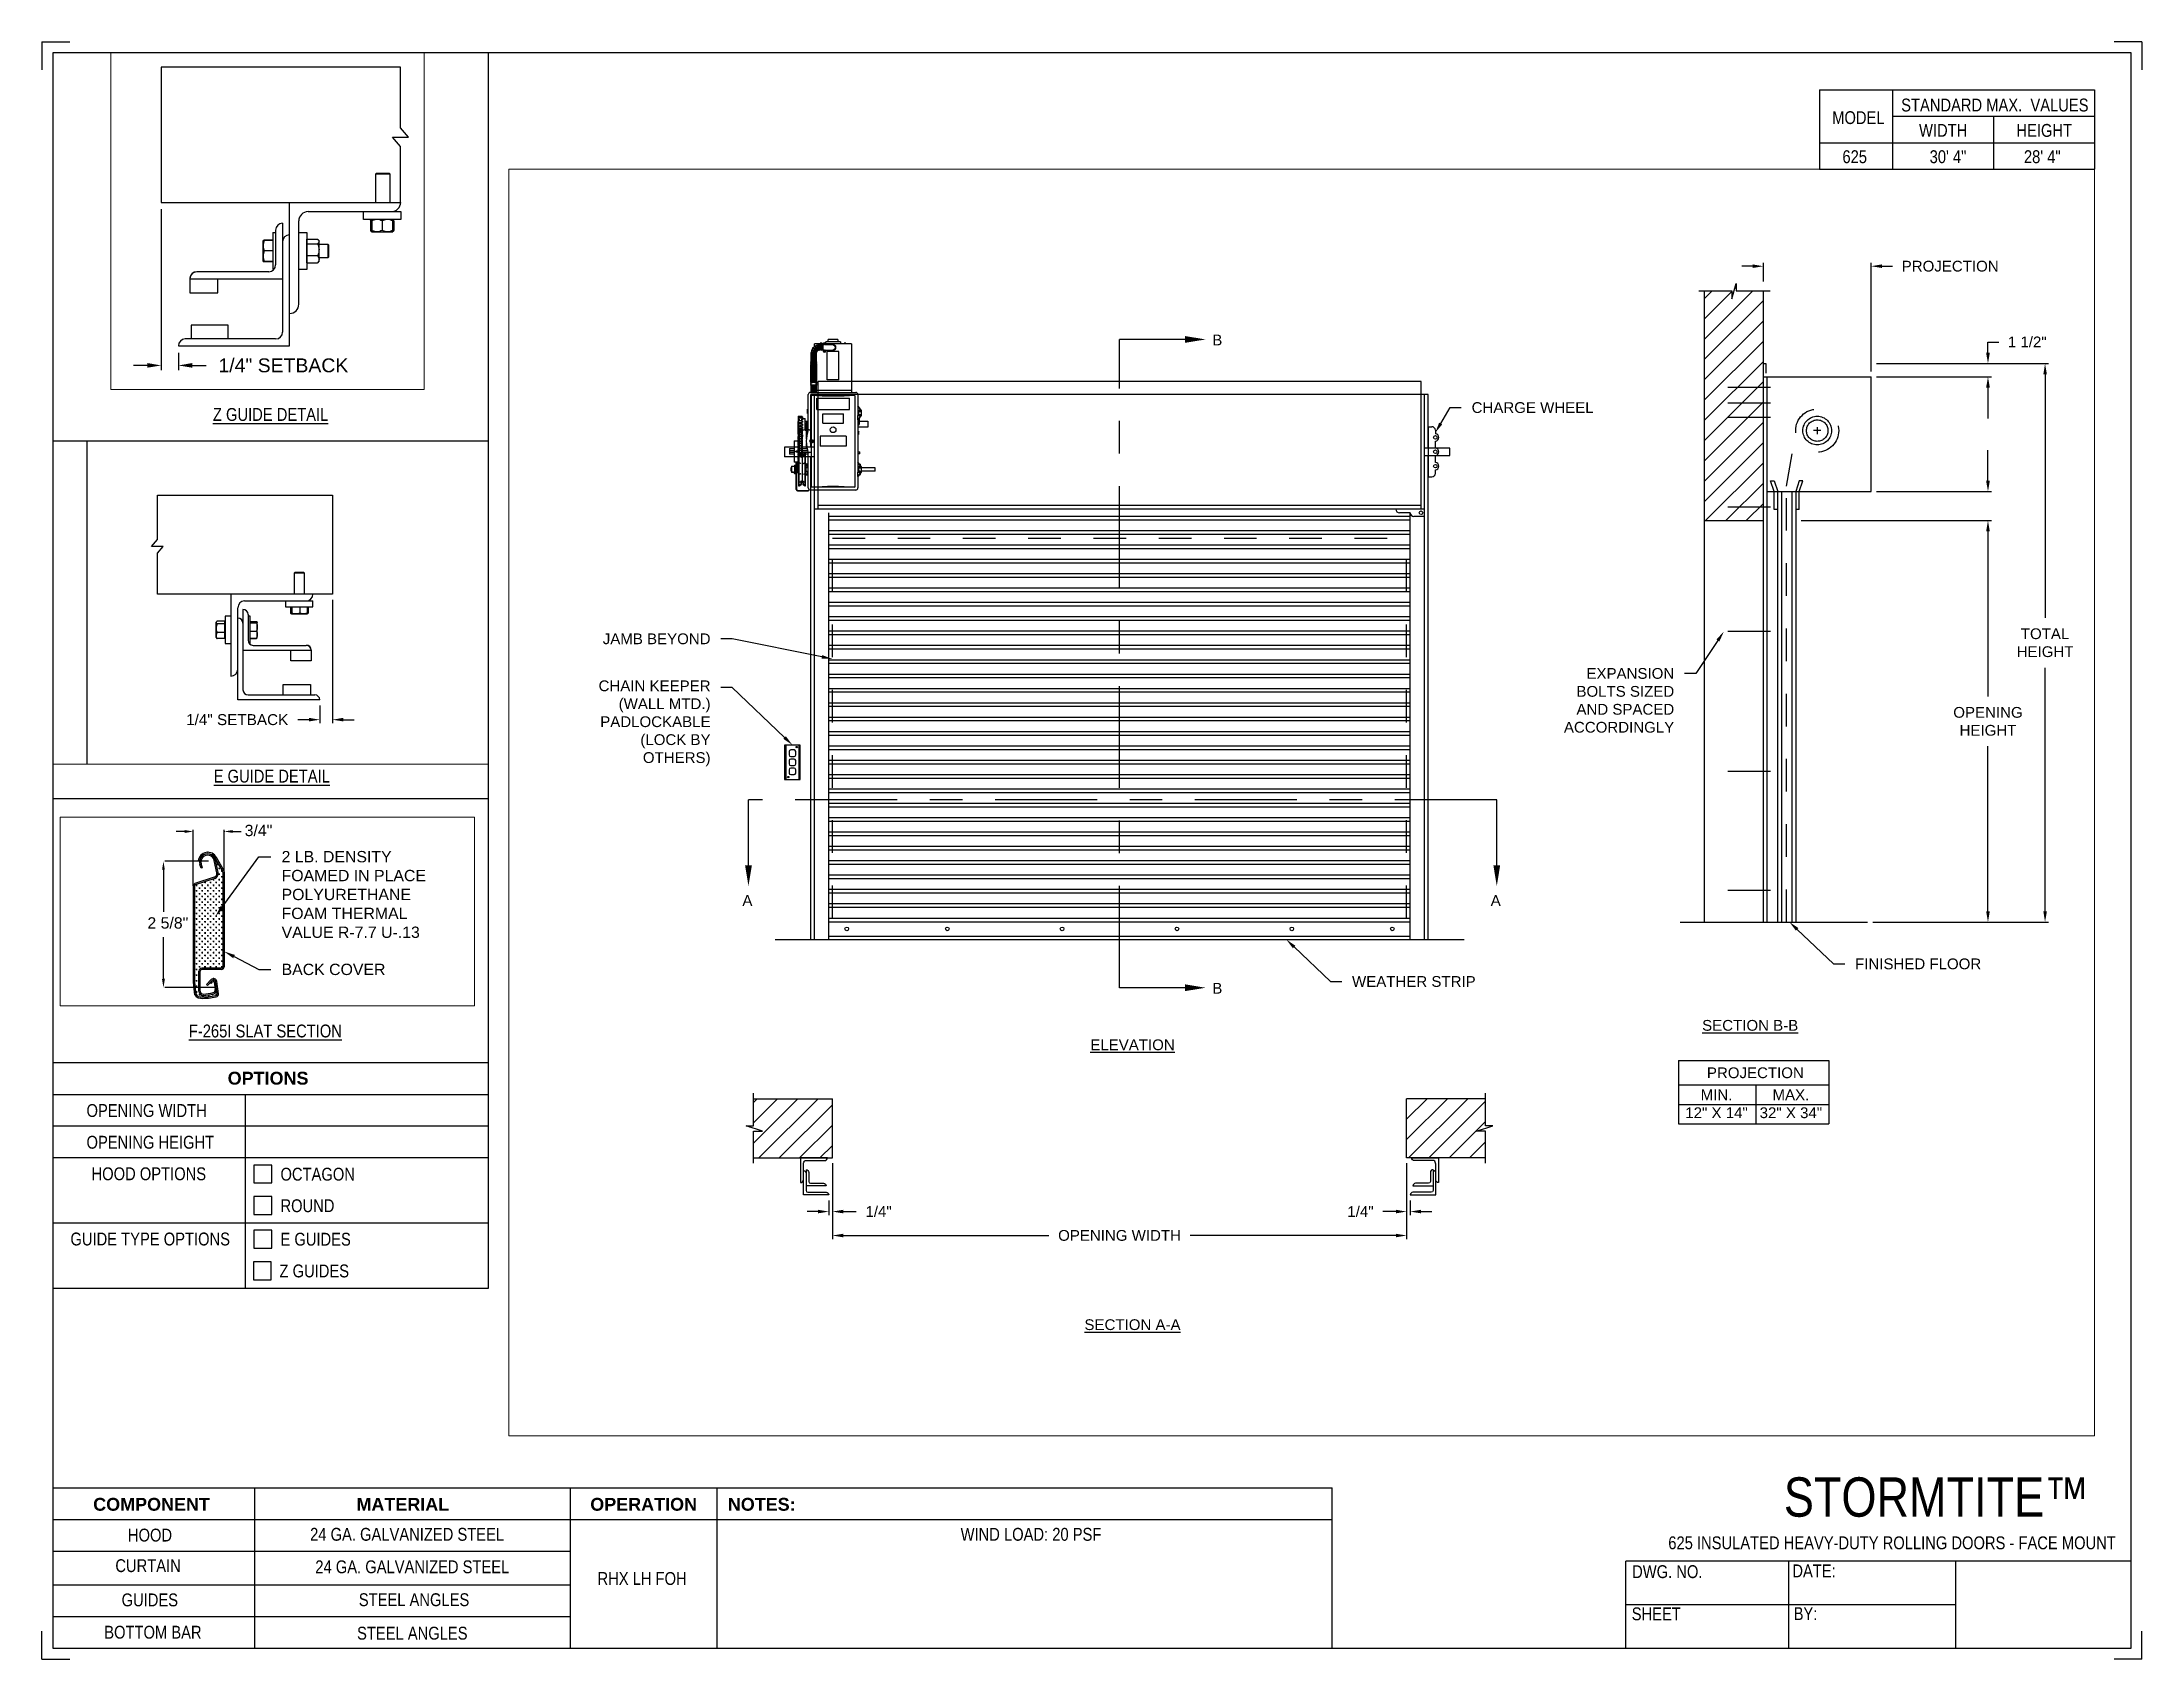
# Paper-space layout '625 RHX LH FOH' of a CAD drawing. Header units: inches. Extents: x 0.1 to 10.9, y 0.1 to 8.4.
# The model-space entities are those that its viewports show. They can reach past a viewport. Long polylines and large blocks are cut down to what shows.
import ezdxf
from ezdxf import colors
from ezdxf.entities.mleader import LeaderData, LeaderLine
from ezdxf.math import Vec2, Vec3

# ---------------------------------------------------------------- set-up
doc = ezdxf.new("R2010")
doc.units = ezdxf.units.IN
doc.header["$LTSCALE"] = 0.25
doc.header["$MEASUREMENT"] = 0
for name, pattern in [('CENTER', [2, 1.25, -0.25, 0.25, -0.25]), ('CENTER2', [1.125, 0.75, -0.125, 0.125, -0.125]), ('HIDDEN', [0.375, 0.25, -0.125])]:
    doc.linetypes.add(name, pattern=pattern)
for name, color, linetype in [('ANNOTATIONS', 1, 'Continuous'), ('DETAILS', 4, 'Continuous'), ('RMX LH F.O.H.', 7, 'Continuous'), ('SECTION CUTS', 6, 'CENTER'), ('TITLE BLOCK', 7, 'Continuous')]:
    doc.layers.add(name, color=color, linetype=linetype)
doc.styles.add('ARIAL', font='arial.ttf', dxfattribs={"height": 0.09375})
doc.styles.add('CADdetails-DIMENSIONS', font='ARIALN.TTF', dxfattribs={"height": 2.38})
doc.styles.get("Standard").update_dxf_attribs({"font": 'romans.shx'})
doc.dimstyles.new('ARIAL', dxfattribs={"dimtxt": 0.09375, "dimasz": 0.09375, "dimexe": 0.03125, "dimexo": 0.046875, "dimgap": 0.09, "dimtad": 0, "dimtih": 1, "dimtoh": 1, "dimdec": 4, "dimzin": 0, "dimdsep": 46, "dimlunit": 4, "dimtxsty": 'ARIAL', "dimcen": 0.09, "dimadec": 0, "dimazin": 0, "dimtfac": 1, "dimtdec": 4, "dimtix": 1, "dimtofl": 0, "dimtmove": 0, "dimatfit": 3, "dimfxl": 0.18, "dimfrac": 2, "dimtolj": 1, "dimtzin": 0, "dimarcsym": 0})
doc.dimstyles.new('STANDARD$0', dxfattribs={"dimtxt": 0.09375, "dimasz": 0.09375, "dimexe": 0.03125, "dimexo": 0.046875, "dimgap": 0.09, "dimtad": 0, "dimtih": 1, "dimtoh": 1, "dimdec": 4, "dimzin": 0, "dimdsep": 46, "dimtxsty": 'ARIAL', "dimcen": 0.09, "dimadec": 0, "dimazin": 0, "dimtfac": 1, "dimtdec": 4, "dimtofl": 0, "dimtmove": 0, "dimatfit": 1, "dimfxl": 1, "dimtolj": 1, "dimtzin": 0, "dimarcsym": 0})
pattern_1 = [(45, (-7.17017, -70.7013), (-0.08838835, 0.08838835), [])]

psp = doc.layouts.new('625 RHX LH FOH')

# ---------------------------------------------------------------- texts
at = {"layer": 'TITLE BLOCK', "attachment_point": 2, "style": 'CADdetails-DIMENSIONS'}
for s, width, insert, char_height in [('MODEL', 0.28815, (9.45, 8.068), 0.0664), ('STANDARD MAX.  VALUES', 1.75949, (10.155, 8.133), 0.06641), ('WIDTH', 0.42908, (9.888, 8.002), 0.0664), ('HEIGHT', 0.42908, (10.41, 8.002), 0.0664), ('625', 0.29952, (9.431, 7.866), 0.0664)]:
    psp.add_mtext_dynamic_manual_height_columns(s, width=width, gutter_width=1.363, heights=[0], dxfattribs=dict(at, insert=insert, char_height=char_height))
at = {"layer": 'TITLE BLOCK', "style": 'CADdetails-DIMENSIONS'}
for s, insert, char_height, width, attachment_point in [('30\' 4"', (9.913, 7.866), 0.0664, 1.75949, 2), ('28\' 4"', (10.4, 7.866), 0.0664, 1.75949, 2), ('{\\LZ GUIDE DETAIL}', (1.248, 6.534), 0.06641, 1.75949, 2), ('{\\LE GUIDE DETAIL}', (1.254, 4.665), 0.06641, 1.75949, 2), ('{\\LF-265I SLAT SECTION}', (1.221, 3.348), 0.06641, 1.75949, 2), ('{\\fArial|b1|i0|c0|p34;OPTIONS}', (1.235, 3.104), 0.06641, 1.75949, 2), ('OPENING WIDTH', (0.297, 2.937), 0.06641, 1.30693, 1), ('OPENING HEIGHT', (0.297, 2.773), 0.06641, 1.30693, 1), ('HOOD OPTIONS', (0.323, 2.61), 0.06641, 1.30693, 1), ('OCTAGON', (1.299, 2.608), 0.0664, 1.23928, 1), ('ROUND', (1.299, 2.445), 0.0664, 1.53035, 1), ('GUIDE TYPE OPTIONS', (0.214, 2.273), 0.06641, 1.30693, 1), ('E GUIDES ', (1.299, 2.272), 0.0664, 1.23928, 1), ('Z GUIDES', (1.294, 2.108), 0.0664, 1.53035, 1), ('\\A1;{\\fArial|b0|i0|c0|p34;\u200b\u200b\u200b\u200b\u200b\u200b\u200b\u200b\u200b\u200b\u200b\u200b\u200b\u200b}STORMTITE™', (10.642, 1.008), 0.20312, 2.03069, 3), ('{\\fArial|b1|i0|c0|p34;COMPONENT}', (0.633, 0.902), 0.06641, 1.75949, 2), ('{\\fArial|b1|i0|c0|p34;MATERIAL}', (1.931, 0.902), 0.06641, 1.75949, 2), ('{\\fArial|b1|i0|c0|p34;OPERATION}', (3.175, 0.902), 0.06641, 1.75949, 2), ('{\\fArial|b1|i0|c0|p34;NOTES:}', (3.785, 0.902), 0.06641, 1.75949, 2), ('HOOD', (0.625, 0.743), 0.0664, 1.75949, 2), ('24 GA. GALVANIZED STEEL', (1.953, 0.747), 0.06641, 1.75949, 2), ('\\pt0.13281;WIND LOAD: 20 PSF', (5.176, 0.747), 0.06641, 3.11182, 2), ('625 INSULATED HEAVY-DUTY ROLLING DOORS - FACE MOUNT', (9.624, 0.703), 0.06641, 2.79915, 2), ('CURTAIN', (0.615, 0.585), 0.0664, 1.75949, 2), ('24 GA. GALVANIZED STEEL', (1.98, 0.579), 0.06641, 1.75949, 2), ('DWG. NO.', (8.463, 0.554), 0.0664, 1.75949, 2), ('DATE:', (9.221, 0.558), 0.0664, 1.75949, 2), ('\\P\\PRHX LH FOH', (3.167, 0.74), 0.0664, 1.75949, 2), ('GUIDES', (0.624, 0.408), 0.0664, 1.75949, 2), ('STEEL ANGLES', (1.989, 0.409), 0.06641, 1.75949, 2), ('SHEET', (8.406, 0.336), 0.0664, 1.75949, 2), ('BY:', (9.177, 0.337), 0.0664, 1.75949, 2), ('BOTTOM BAR', (0.64, 0.241), 0.0664, 1.75949, 2), ('STEEL ANGLES', (1.98, 0.236), 0.06641, 1.75949, 2)]:
    psp.add_mtext(s, dxfattribs=dict(at, insert=insert, char_height=char_height, width=width, attachment_point=attachment_point))

msp = doc.modelspace()

# ---------------------------------------------------------------- texts
at = {"layer": 'ANNOTATIONS', "style": 'ARIAL'}
for s, p in [('3/4"', (196.13112, 216.59255)), ('2 5/8"', (195.32723, 215.82819))]:
    msp.add_text(s, height=0.09375, dxfattribs=at).set_placement(p)
at = {"layer": 'ANNOTATIONS', "char_height": 0.09375, "attachment_point": 2, "style": 'ARIAL'}
for s, insert, width in [('{\\LSECTION B-B}', (185.76052, 199.82931), 1.3823677), ('{\\LELEVATION}', (180.38206, 199.65992), 3.0834986), ('{\\LSECTION A-A}', (180.38206, 197.22209), 1.3823677)]:
    msp.add_mtext(s, dxfattribs=dict(at, insert=insert, width=width))
for s, width, insert in [('PROJECTION ', 1.7594917, (185.80551, 199.41618)), ('MIN.\\P12" X 14" ', 0.6711642, (185.46739, 199.22419)), ('MAX.\\P32" X 34"', 0.6567117, (186.11482, 199.22419))]:
    msp.add_mtext_dynamic_manual_height_columns(s, width=width, gutter_width=1.36268, heights=[0], dxfattribs=dict(at, insert=insert))
at = {"layer": 'SECTION CUTS', "style": 'ARIAL'}
for s, p in [('B', (181.07699, 205.70568)), ('A', (176.98496, 200.82317)), ('A', (183.50091, 200.82317)), ('B', (181.07699, 200.05842))]:
    msp.add_text(s, height=0.09375, dxfattribs=at).set_placement(p)

# ---------------------------------------------------------------- blocks, each defined once
blk = doc.blocks.new('*D32')
at = {"layer": 'ANNOTATIONS', "color": 0, "lineweight": -2, "transparency": 16777216}
for p, q in [((195.322, 221.127), (195.322, 220.042)), ((195.438, 220.158), (195.438, 220.042)), ((195.229, 220.073), (195.135, 220.073)), ((195.531, 220.073), (195.625, 220.073))]:
    blk.add_line(p, q, dxfattribs=at)
at = {"layer": 'ANNOTATIONS', "color": 0, "transparency": 16777216}
for points in [[(195.229, 220.089), (195.229, 220.058), (195.322, 220.073)], [(195.531, 220.089), (195.531, 220.058), (195.438, 220.073)]]:
    blk.add_solid(points, dxfattribs=at)
at = {"layer": 'defpoints', "color": 0, "transparency": 16777216}
for p in [(195.322, 221.174), (195.438, 220.205), (195.438, 220.073)]:
    blk.add_point(p, dxfattribs=at)
at = {"layer": 'ANNOTATIONS', "color": 0, "transparency": 16777216, "insert": (196.146, 220.073), "char_height": 0.09375, "attachment_point": 5, "style": 'ARIAL'}
blk.add_mtext('\\A1;1/4" SETBACK', dxfattribs=at)
blk = doc.blocks.new('*D36')
at = {"layer": 'ANNOTATIONS', "color": 0, "lineweight": -2, "transparency": 16777216}
for p, q in [((196.356, 218.413), (196.356, 217.353)), ((196.247, 217.505), (196.247, 217.353)), ((196.154, 217.384), (196.06, 217.384)), ((196.449, 217.384), (196.543, 217.384))]:
    blk.add_line(p, q, dxfattribs=at)
at = {"layer": 'ANNOTATIONS', "color": 0, "transparency": 16777216}
for points in [[(196.154, 217.4), (196.154, 217.369), (196.247, 217.384)], [(196.449, 217.4), (196.449, 217.369), (196.356, 217.384)]]:
    blk.add_solid(points, dxfattribs=at)
at = {"layer": 'defpoints', "color": 0, "transparency": 16777216}
for p in [(196.356, 218.46), (196.247, 217.552), (196.247, 217.384)]:
    blk.add_point(p, dxfattribs=at)
at = {"layer": 'ANNOTATIONS', "color": 0, "transparency": 16777216, "insert": (195.539, 217.384), "char_height": 0.09375, "attachment_point": 5, "style": 'ARIAL'}
blk.add_mtext('\\A1;1/4" SETBACK', dxfattribs=at)
blk = doc.blocks.new('*D60')
at = {"layer": 'ANNOTATIONS', "color": 0, "lineweight": -2, "transparency": 16777216}
for p, q in [((187.831, 204.526), (187.831, 204.62)), ((186.86, 204.432), (187.862, 204.432)), ((186.204, 204.179), (187.862, 204.179)), ((187.831, 204.085), (187.831, 203.991))]:
    blk.add_line(p, q, dxfattribs=at)
at = {"layer": 'ANNOTATIONS', "color": 0, "transparency": 16777216}
for points in [[(187.815, 204.526), (187.847, 204.526), (187.831, 204.432)], [(187.815, 204.085), (187.847, 204.085), (187.831, 204.179)]]:
    blk.add_solid(points, dxfattribs=at)
at = {"layer": 'defpoints', "color": 0, "transparency": 16777216}
for p in [(186.813, 204.432), (186.157, 204.179), (187.831, 204.179)]:
    blk.add_point(p, dxfattribs=at)
at = {"layer": 'ANNOTATIONS', "color": 0, "transparency": 16777216, "insert": (187.831, 204.305), "char_height": 0.0938, "attachment_point": 5, "style": 'ARIAL'}
blk.add_mtext('\\A1;  ', dxfattribs=at)
blk = doc.blocks.new('*D61')
at = {"layer": 'ANNOTATIONS', "color": 0, "lineweight": -2, "transparency": 16777216}
for p, q in [((187.831, 205.641), (187.831, 205.735)), ((187.831, 205.735), (187.925, 205.735)), ((186.86, 205.547), (187.862, 205.547)), ((186.86, 205.432), (187.862, 205.432)), ((187.831, 205.338), (187.831, 205.245))]:
    blk.add_line(p, q, dxfattribs=at)
at = {"layer": 'ANNOTATIONS', "color": 0, "transparency": 16777216}
for points in [[(187.815, 205.641), (187.847, 205.641), (187.831, 205.547)], [(187.815, 205.338), (187.847, 205.338), (187.831, 205.432)]]:
    blk.add_solid(points, dxfattribs=at)
at = {"layer": 'defpoints', "color": 0, "transparency": 16777216}
for p in [(186.813, 205.547), (186.813, 205.432), (187.831, 205.547)]:
    blk.add_point(p, dxfattribs=at)
at = {"layer": 'ANNOTATIONS', "color": 0, "transparency": 16777216, "insert": (188.173, 205.735), "char_height": 0.0938, "attachment_point": 5, "style": 'ARIAL'}
blk.add_mtext('\\A1;1 1/2"', dxfattribs=at)
blk = doc.blocks.new('*D71')
at = {"layer": 'ANNOTATIONS', "color": 0, "lineweight": -2, "transparency": 16777216}
for p, q in [((182.769, 198.581), (182.769, 198.129)), ((182.8, 198.258), (182.8, 198.129)), ((182.675, 198.16), (182.561, 198.16)), ((182.894, 198.16), (182.988, 198.16))]:
    blk.add_line(p, q, dxfattribs=at)
at = {"layer": 'ANNOTATIONS', "color": 0, "transparency": 16777216}
for points in [[(182.675, 198.176), (182.675, 198.145), (182.769, 198.16)], [(182.894, 198.176), (182.894, 198.145), (182.8, 198.16)]]:
    blk.add_solid(points, dxfattribs=at)
at = {"layer": 'defpoints', "color": 0, "transparency": 16777216}
for p in [(182.769, 198.628), (182.8, 198.305), (182.8, 198.16)]:
    blk.add_point(p, dxfattribs=at)
at = {"layer": 'ANNOTATIONS', "color": 0, "transparency": 16777216, "insert": (182.367, 198.16), "char_height": 0.0938, "attachment_point": 5, "style": 'ARIAL'}
blk.add_mtext('\\A1;1/4"', dxfattribs=at)
blk = doc.blocks.new('*D72')
at = {"layer": 'ANNOTATIONS', "color": 0, "lineweight": -2, "transparency": 16777216}
for p, q in [((177.769, 198.581), (177.769, 198.129)), ((177.738, 198.258), (177.738, 198.129)), ((177.644, 198.16), (177.55, 198.16)), ((177.863, 198.16), (177.977, 198.16))]:
    blk.add_line(p, q, dxfattribs=at)
at = {"layer": 'ANNOTATIONS', "color": 0, "transparency": 16777216}
for points in [[(177.644, 198.176), (177.644, 198.145), (177.738, 198.16)], [(177.863, 198.176), (177.863, 198.145), (177.769, 198.16)]]:
    blk.add_solid(points, dxfattribs=at)
at = {"layer": 'defpoints', "color": 0, "transparency": 16777216}
for p in [(177.769, 198.628), (177.738, 198.305), (177.738, 198.16)]:
    blk.add_point(p, dxfattribs=at)
at = {"layer": 'ANNOTATIONS', "color": 0, "transparency": 16777216, "insert": (178.171, 198.16), "char_height": 0.0938, "attachment_point": 5, "style": 'ARIAL'}
blk.add_mtext('\\A1;1/4"', dxfattribs=at)
blk = doc.blocks.new('*D73')
at = {"layer": 'ANNOTATIONS', "color": 0, "lineweight": -2, "transparency": 16777216}
for p, q in [((177.769, 198.581), (177.769, 197.92)), ((182.769, 198.581), (182.769, 197.92)), ((177.863, 197.952), (179.653, 197.952)), ((182.675, 197.952), (180.885, 197.952))]:
    blk.add_line(p, q, dxfattribs=at)
at = {"layer": 'ANNOTATIONS', "color": 0, "transparency": 16777216}
for points in [[(177.863, 197.967), (177.863, 197.936), (177.769, 197.952)], [(182.675, 197.967), (182.675, 197.936), (182.769, 197.952)]]:
    blk.add_solid(points, dxfattribs=at)
at = {"layer": 'defpoints', "color": 0, "transparency": 16777216}
for p in [(177.769, 198.628), (182.769, 198.628), (182.769, 197.952)]:
    blk.add_point(p, dxfattribs=at)
at = {"layer": 'ANNOTATIONS', "color": 0, "transparency": 16777216, "insert": (180.269, 197.952), "char_height": 0.09375, "attachment_point": 5, "style": 'ARIAL'}
blk.add_mtext('\\A1;OPENING WIDTH', dxfattribs=at)
blk = doc.blocks.new('*D74')
at = {"layer": 'ANNOTATIONS', "color": 0, "lineweight": -2, "transparency": 16777216}
for p, q in [((187.163, 204.179), (187.862, 204.179)), ((187.831, 204.085), (187.831, 202.648)), ((187.831, 200.776), (187.831, 202.213)), ((186.829, 200.682), (187.862, 200.682))]:
    blk.add_line(p, q, dxfattribs=at)
at = {"layer": 'ANNOTATIONS', "color": 0, "transparency": 16777216}
for points in [[(187.815, 204.085), (187.847, 204.085), (187.831, 204.179)], [(187.815, 200.776), (187.847, 200.776), (187.831, 200.682)]]:
    blk.add_solid(points, dxfattribs=at)
at = {"layer": 'defpoints', "color": 0, "transparency": 16777216}
for p in [(187.116, 204.179), (186.782, 200.682), (187.831, 200.682)]:
    blk.add_point(p, dxfattribs=at)
at = {"layer": 'ANNOTATIONS', "color": 0, "transparency": 16777216, "insert": (187.831, 202.43), "char_height": 0.09375, "attachment_point": 5, "style": 'ARIAL'}
blk.add_mtext('\\A1;OPENING\\PHEIGHT', dxfattribs=at)
blk = doc.blocks.new('*D75')
at = {"layer": 'ANNOTATIONS', "color": 0, "lineweight": -2, "transparency": 16777216}
for p, q in [((187.025, 205.547), (188.359, 205.547)), ((188.328, 205.453), (188.328, 203.332)), ((188.328, 200.776), (188.328, 202.897)), ((186.829, 200.682), (188.359, 200.682))]:
    blk.add_line(p, q, dxfattribs=at)
at = {"layer": 'ANNOTATIONS', "color": 0, "transparency": 16777216}
for points in [[(188.313, 205.453), (188.344, 205.453), (188.328, 205.547)], [(188.313, 200.776), (188.344, 200.776), (188.328, 200.682)]]:
    blk.add_solid(points, dxfattribs=at)
at = {"layer": 'defpoints', "color": 0, "transparency": 16777216}
for p in [(186.978, 205.547), (186.782, 200.682), (188.328, 200.682)]:
    blk.add_point(p, dxfattribs=at)
at = {"layer": 'ANNOTATIONS', "color": 0, "transparency": 16777216, "insert": (188.328, 203.115), "char_height": 0.0938, "attachment_point": 5, "style": 'ARIAL'}
blk.add_mtext('\\A1;TOTAL\\PHEIGHT', dxfattribs=at)
blk = doc.blocks.new('*D76')
at = {"layer": 'ANNOTATIONS', "color": 0, "lineweight": -2, "transparency": 16777216}
for p, q in [((185.875, 206.263), (185.875, 206.426)), ((186.813, 205.479), (186.813, 206.426)), ((185.782, 206.395), (185.688, 206.395)), ((186.907, 206.395), (187, 206.395))]:
    blk.add_line(p, q, dxfattribs=at)
at = {"layer": 'ANNOTATIONS', "color": 0, "transparency": 16777216}
for points in [[(185.782, 206.411), (185.782, 206.38), (185.875, 206.395)], [(186.907, 206.411), (186.907, 206.38), (186.813, 206.395)]]:
    blk.add_solid(points, dxfattribs=at)
at = {"layer": 'defpoints', "color": 0, "transparency": 16777216}
for p in [(186.813, 206.395), (185.875, 206.217), (186.813, 205.432)]:
    blk.add_point(p, dxfattribs=at)
at = {"layer": 'ANNOTATIONS', "color": 0, "transparency": 16777216, "insert": (187.502, 206.395), "char_height": 0.09375, "attachment_point": 5, "style": 'ARIAL'}
blk.add_mtext('\\A1;PROJECTION', dxfattribs=at)

# ---------------------------------------------------------------- dimensions: what is measured, and where the dimension line sits
at = {"layer": 'ANNOTATIONS'}
dim = msp.add_linear_dim(base=(195.43763, 220.07329), p1=(195.3223, 221.17353), p2=(195.43763, 220.20478), text='1/4" SETBACK', dimstyle='STANDARD$0', override={"dimarcsym": 1}, dxfattribs=at)
dim.commit()
dim.dimension.update_dxf_attribs({"geometry": '*D32', "text_midpoint": (196.14602, 220.07329), "dimtype": 160})
dim = msp.add_linear_dim(base=(196.24748, 217.38444), p1=(196.3556, 218.46002), p2=(196.24748, 217.55182), angle=180, text='1/4" SETBACK', dimstyle='STANDARD$0', override={"dimarcsym": 1}, dxfattribs=at)
dim.commit()
dim.dimension.update_dxf_attribs({"geometry": '*D36', "text_midpoint": (195.53909, 217.38444)})
for base, p1, p2, text, dimstyle, picture, middle in [((186.81293, 206.39519), (185.87543, 206.21655), (186.81293, 205.4321), 'PROJECTION', 'STANDARD$0', '*D76', (187.50204, 206.39519)), ((177.73772, 198.16049), (177.76897, 198.62782), (177.73772, 198.30535), '1/4"', 'ARIAL', '*D72', (178.17075, 198.16049)), ((182.76897, 197.95153), (177.76897, 198.62782), (182.76897, 198.62782), 'OPENING WIDTH', 'STANDARD$0', '*D73', (180.26897, 197.95153)), ((182.80022, 198.16049), (182.76897, 198.62782), (182.80022, 198.30535), '1/4"', 'ARIAL', '*D71', (182.36718, 198.16049))]:
    dim = msp.add_linear_dim(base=base, p1=p1, p2=p2, text=text, dimstyle=dimstyle, dxfattribs=at)
    dim.commit()
    dim.dimension.update_dxf_attribs({"geometry": picture, "text_midpoint": middle, "dimtype": 160})
for base, p1, p2, text, picture, middle in [((187.83097, 205.54715), (186.81293, 205.4321), (186.81293, 205.54715), '1 1/2"', '*D61', (188.17341, 205.73465)), ((188.3282, 200.6821), (186.97805, 205.54715), (186.78168, 200.6821), 'TOTAL\\PHEIGHT', '*D75', (188.3282, 203.11462)), ((187.83097, 200.6821), (187.11601, 204.17874), (186.78168, 200.6821), 'OPENING\\PHEIGHT', '*D74', (187.83097, 202.43042))]:
    dim = msp.add_linear_dim(base=base, p1=p1, p2=p2, angle=90, text=text, dimstyle='STANDARD$0', dxfattribs=at)
    dim.commit()
    dim.dimension.update_dxf_attribs({"geometry": picture, "text_midpoint": middle})
dim = msp.add_linear_dim(base=(187.83097, 204.17874), p1=(186.81293, 204.4321), p2=(186.15668, 204.17874), angle=90, text='  ', dimstyle='STANDARD$0', dxfattribs=at)
dim.commit()
dim.dimension.update_dxf_attribs({"geometry": '*D60', "text_midpoint": (187.83097, 204.30542), "dimtype": 160})

# ---------------------------------------------------------------- hatches: boundary and pattern name
at = {"layer": 'RMX LH F.O.H.', "linetype": 'Continuous'}
h = msp.add_hatch(dxfattribs=at)
h.set_pattern_fill('ANSI31', color=256, style=0)
h.set_pattern_definition([(45, (-7.71918, -70.93625), (-0.088388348, 0.088388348), [])])
h.paths.add_polyline_path([(185.87543, 205.44587), (185.87543, 206.18046), (185.63894, 206.18046), (185.63894, 206.24512), (185.60052, 206.11176), (185.60052, 206.18046), (185.3598, 206.18046), (185.3598, 205.63016)])
h.paths.add_polyline_path([(185.3598, 205.63016), (185.3598, 204.17874), (185.87543, 204.17874), (185.87543, 205.4321), (185.87543, 205.44587)])
at = {"layer": 'RMX LH F.O.H.'}
h = msp.add_hatch(dxfattribs=at)
h.set_pattern_fill('ANSI31', color=256, style=0)
h.set_pattern_definition(pattern_1)
h.paths.add_polyline_path([(177.76897, 199.14345), (177.08147, 199.14345), (177.08147, 198.90625), (177.01736, 198.90625), (177.15943, 198.85934), (177.08147, 198.85934), (177.08147, 198.62782), (177.76897, 198.62782), (177.76897, 198.79033)])
h = msp.add_hatch(dxfattribs=at)
h.set_pattern_fill('ANSI31', color=256, style=0)
h.set_pattern_definition(pattern_1)
h.paths.add_polyline_path([(183.52057, 198.90625), (183.45647, 198.90625), (183.45647, 199.14345), (182.76897, 199.14345), (182.76897, 198.62782), (182.78714, 198.62782), (183.45647, 198.62782), (183.45647, 198.85934), (183.3785, 198.85934)])

# ---------------------------------------------------------------- linework, layer by layer
at = {"layer": 'ANNOTATIONS'}
for p, q in [((195.6363, 216.63106), (195.56598, 216.63106)), ((195.70663, 216.18766), (195.70663, 216.64372)), ((195.96108, 216.29814), (195.96108, 216.64372)), ((196.03141, 216.63106), (196.10173, 216.63106)), ((195.83173, 216.38448), (195.47228, 216.38448)), ((195.45962, 216.31416), (195.45962, 215.9677)), ((195.45962, 215.41028), (195.45962, 215.75674)), ((195.87812, 215.33995), (195.47228, 215.33995)), ((186.8598, 205.4321), (187.86222, 205.4321)), ((187.83097, 205.33835), (187.83097, 205.06997)), ((187.83097, 204.52585), (187.83097, 204.79424)), ((186.8598, 204.4321), (187.86222, 204.4321)), ((186.20355, 204.17874), (187.86222, 204.17874)), ((185.13682, 199.47562), (185.13682, 198.92425)), ((185.13682, 199.47562), (186.44459, 199.47562)), ((186.44459, 199.47562), (186.44459, 198.92425)), ((185.13682, 199.26415), (186.44459, 199.26415)), ((185.80967, 199.26415), (185.80967, 198.92425)), ((185.13682, 199.0942), (186.44459, 199.0942)), ((185.13682, 198.92425), (186.44459, 198.92425))]:
    msp.add_line(p, q, dxfattribs=at)
for p in [(195.96108, 216.63106), (195.45962, 215.41446)]:
    msp.add_point(p, dxfattribs=at)
for points in [[(195.6363, 216.61934), (195.6363, 216.64278), (195.70663, 216.63106)], [(196.03141, 216.61934), (196.03141, 216.64278), (195.96108, 216.63106)], [(195.47134, 216.31416), (195.4479, 216.31416), (195.45962, 216.38448)], [(195.47134, 215.41028), (195.4479, 215.41028), (195.45962, 215.33995)], [(187.81535, 205.33835), (187.8466, 205.33835), (187.83097, 205.4321)], [(187.81535, 204.52585), (187.8466, 204.52585), (187.83097, 204.4321)], [(187.81535, 204.08499), (187.8466, 204.08499), (187.83097, 204.17874)]]:
    msp.add_solid(points, dxfattribs=at)
at = {"layer": 'defpoints'}
msp.add_lwpolyline([(213.72204, 214.75854), (194.25216, 214.75854), (194.25216, 227.49365), (213.72204, 227.49365)], close=True, dxfattribs=at)
at = {"layer": 'DETAILS'}
for p, q in [((196.88131, 221.61403), (196.98997, 221.61403)), ((196.93564, 221.55077), (196.88131, 221.61403)), ((196.98997, 221.61403), (196.93564, 221.67728)), ((196.77415, 221.37028), (196.76954, 221.36567)), ((196.76954, 221.17353), (196.76954, 221.36567)), ((196.76954, 221.36567), (196.86329, 221.36567)), ((196.77415, 221.37028), (196.85869, 221.37028)), ((196.85869, 221.37028), (196.86329, 221.36567)), ((196.86329, 221.36567), (196.86329, 221.17353)), ((196.18763, 220.20478), (196.18763, 221.17353)), ((196.14075, 221.0329), (196.14075, 220.29853)), ((196.25013, 220.48603), (196.25013, 221.04853)), ((196.31263, 221.11103), (196.93763, 221.11103)), ((196.68763, 221.05778), (196.68763, 221.11103)), ((196.93763, 221.05778), (196.68763, 221.05778)), ((196.73664, 221.0502), (196.73357, 221.0484)), ((196.73357, 221.0484), (196.73357, 220.98403)), ((196.73573, 221.0484), (196.73573, 220.98403)), ((196.73916, 221.05505), (196.74215, 221.05763)), ((196.74232, 221.04968), (196.73968, 221.0484)), ((196.73968, 221.0484), (196.73968, 220.98403)), ((196.74232, 221.0484), (196.74232, 220.98403)), ((196.81263, 221.0484), (196.81263, 220.98403)), ((196.88294, 221.0484), (196.88294, 220.98403)), ((196.88557, 221.0484), (196.88557, 220.98403)), ((196.88953, 221.0484), (196.88953, 220.98403)), ((196.89169, 221.0484), (196.89169, 220.98403)), ((196.93763, 221.11103), (196.93763, 221.05778)), ((196.00988, 220.91571), (196.00989, 220.91573)), ((196.00988, 220.91571), (196.00988, 220.91571)), ((196.00988, 220.77509), (196.00988, 220.91571)), ((196.07538, 220.91761), (196.01616, 220.91761)), ((196.07538, 220.91688), (196.01616, 220.91688)), ((196.07538, 220.91684), (196.01616, 220.91684)), ((196.07538, 220.91662), (196.01616, 220.91662)), ((196.07538, 220.91578), (196.01616, 220.91578)), ((196.07538, 220.9704), (196.09388, 220.9704)), ((196.07538, 220.9704), (196.07538, 220.7204)), ((196.09388, 220.98603), (196.09388, 220.75165)), ((196.25013, 220.9704), (196.30338, 220.9704)), ((196.30338, 220.9704), (196.30338, 220.7204)), ((196.30338, 220.91571), (196.30538, 220.91571)), ((196.30538, 220.7649), (196.30538, 220.9259)), ((196.30538, 220.9259), (196.37713, 220.9259)), ((196.30538, 220.8948), (196.37713, 220.8948)), ((196.3815, 220.92152), (196.3865, 220.91571)), ((196.3865, 220.77509), (196.3865, 220.91571)), ((196.3865, 220.89228), (196.44577, 220.89228)), ((196.44577, 220.89228), (196.45038, 220.88767)), ((196.44577, 220.89228), (196.44577, 220.79853)), ((196.45038, 220.88767), (196.45038, 220.80313)), ((196.73664, 220.98223), (196.73357, 220.98403)), ((196.7401, 220.98168), (196.73573, 220.98403)), ((196.74232, 220.97465), (196.73916, 220.97737)), ((196.74232, 220.98275), (196.73968, 220.98403)), ((196.74232, 220.97465), (196.88294, 220.97465)), ((196.00988, 220.77509), (196.00988, 220.77509)), ((196.00989, 220.77506), (196.00989, 220.77507)), ((196.0099, 220.77506), (196.00989, 220.77506)), ((196.00993, 220.77501), (196.0099, 220.77506)), ((196.01593, 220.77502), (196.01616, 220.77418)), ((196.01593, 220.77402), (196.01616, 220.77319)), ((196.07538, 220.84553), (196.01616, 220.84553)), ((196.07538, 220.77516), (196.01616, 220.77516)), ((196.07538, 220.77502), (196.01616, 220.77502)), ((196.07538, 220.77418), (196.01616, 220.77418)), ((196.07538, 220.77397), (196.01616, 220.77397)), ((196.07538, 220.77393), (196.01616, 220.77393)), ((196.07538, 220.77319), (196.01616, 220.77319)), ((196.08194, 220.7204), (196.07538, 220.7204)), ((196.30338, 220.7204), (196.25013, 220.7204)), ((196.30538, 220.77509), (196.30338, 220.77509)), ((196.30538, 220.8143), (196.37713, 220.8143)), ((196.30538, 220.7649), (196.37713, 220.7649)), ((196.3865, 220.77509), (196.3815, 220.76928)), ((196.44577, 220.79853), (196.3865, 220.79853)), ((196.45038, 220.80313), (196.44577, 220.79853)), ((195.51575, 220.66131), (195.51575, 220.56415)), ((195.51575, 220.6579), (196.14075, 220.6579)), ((196.047, 220.70478), (195.56263, 220.70478)), ((195.70325, 220.56415), (195.70325, 220.6579)), ((195.51575, 220.56415), (195.70325, 220.56415)), ((195.77357, 220.3454), (195.52357, 220.3454)), ((195.52357, 220.3454), (195.52357, 220.25165)), ((195.77357, 220.25165), (195.77357, 220.3454)), ((195.43763, 220.20478), (196.18763, 220.20478)), ((196.09388, 220.25165), (195.4845, 220.25165)), ((194.80451, 218.87105), (194.85505, 218.92989)), ((194.90558, 218.87105), (194.80451, 218.87105)), ((194.85505, 218.81222), (194.90558, 218.87105)), ((196.03207, 218.6458), (196.02775, 218.64148)), ((196.02775, 218.64148), (196.02775, 218.46135)), ((196.11564, 218.64148), (196.02775, 218.64148)), ((196.11132, 218.6458), (196.03207, 218.6458)), ((196.11564, 218.64148), (196.11132, 218.6458)), ((196.11564, 218.46135), (196.11564, 218.64148)), ((195.48576, 218.46135), (195.48576, 217.75822)), ((195.54435, 217.55315), (195.54435, 218.34416)), ((195.5883, 218.32951), (195.5883, 217.64104)), ((195.60295, 218.40276), (196.18889, 218.40276)), ((195.95451, 218.40276), (195.95451, 218.35283)), ((195.95451, 218.35283), (196.18889, 218.35283)), ((195.99589, 218.35283), (195.99589, 218.29731)), ((196.00408, 218.35283), (196.00408, 218.29731)), ((196.00763, 218.35283), (196.00763, 218.29731)), ((196.07525, 218.35283), (196.07525, 218.29731)), ((196.13932, 218.35283), (196.13932, 218.29731)), ((196.1475, 218.35283), (196.1475, 218.29731)), ((196.18889, 218.35283), (196.18889, 218.40276)), ((195.35791, 218.19465), (195.35662, 218.19336)), ((195.35662, 218.19336), (195.35662, 218.1141)), ((195.36043, 218.22258), (195.35791, 218.21965)), ((195.35791, 218.08781), (195.35791, 218.21965)), ((195.43396, 218.22783), (195.3667, 218.22783)), ((195.43396, 218.20587), (195.3667, 218.20587)), ((195.43396, 218.07964), (195.43396, 218.22783)), ((195.43584, 218.21965), (195.43396, 218.21965)), ((195.48576, 218.27092), (195.43584, 218.27092)), ((195.43584, 218.27092), (195.43584, 218.03654)), ((195.63224, 218.28557), (195.63224, 218.06584)), ((195.64959, 218.27092), (195.63224, 218.27092)), ((195.64959, 218.03654), (195.64959, 218.27092)), ((195.64959, 218.22704), (195.70511, 218.22704)), ((195.64959, 218.22376), (195.70511, 218.22376)), ((195.64959, 218.21457), (195.70511, 218.21457)), ((195.71099, 218.21965), (195.70976, 218.22179)), ((195.71099, 218.08781), (195.71099, 218.21917)), ((195.99907, 218.2953), (196.00578, 218.29143)), ((196.00585, 218.29143), (196.13754, 218.29143)), ((196.13762, 218.29143), (196.14433, 218.2953)), ((196.1475, 218.29731), (196.13861, 218.29378)), ((196.14428, 218.29528), (196.1475, 218.29731)), ((195.35662, 218.1141), (195.35791, 218.11282)), ((195.35791, 218.08781), (195.36043, 218.08489)), ((195.43396, 218.13178), (195.3667, 218.13178)), ((195.43396, 218.07964), (195.3667, 218.07964)), ((195.43396, 218.08781), (195.43584, 218.08781)), ((195.43584, 218.03654), (195.48576, 218.03654)), ((195.64343, 218.03654), (195.64959, 218.03654)), ((195.64959, 218.14454), (195.70511, 218.14454)), ((195.64959, 218.0837), (195.70511, 218.0837)), ((195.64959, 218.08042), (195.70511, 218.08042)), ((195.70638, 218.08433), (195.70511, 218.08042)), ((195.70976, 218.08567), (195.71099, 218.08781)), ((196.17424, 217.97795), (195.5883, 217.97795)), ((195.67619, 218.0219), (196.13029, 218.0219)), ((195.99846, 217.89006), (195.99846, 217.97795)), ((196.17424, 217.89006), (195.99846, 217.89006)), ((196.17424, 217.98222), (196.17424, 217.89006)), ((195.93254, 217.59709), (195.93254, 217.68498)), ((195.93254, 217.68498), (196.16691, 217.68498)), ((196.16691, 217.68498), (196.16691, 217.59709)), ((196.24748, 217.55315), (195.54435, 217.55315)), ((195.63224, 217.59709), (196.20353, 217.59709)), ((195.75903, 216.3874), (195.74806, 216.38933)), ((195.77198, 216.32795), (195.76184, 216.35944)), ((195.78258, 216.3314), (195.77198, 216.32795)), ((195.78258, 216.3314), (195.77244, 216.36286)), ((195.9005, 216.28999), (195.88005, 216.391)), ((195.94589, 216.3112), (195.88832, 216.4109)), ((195.91137, 216.29244), (195.89097, 216.39321)), ((195.89619, 216.39727), (195.89619, 216.38908)), ((195.95438, 216.31878), (195.89797, 216.41647)), ((195.91294, 216.35927), (195.90133, 216.35927)), ((195.90713, 216.36507), (195.90713, 216.35346)), ((195.9194, 216.33105), (195.9194, 216.31945)), ((195.87991, 216.25381), (195.71854, 216.19982)), ((195.88345, 216.24325), (195.72208, 216.18925)), ((195.73373, 216.1918), (195.73373, 216.1802)), ((195.78015, 216.1918), (195.78015, 216.1802)), ((195.80916, 216.20921), (195.79756, 216.20921)), ((195.80336, 216.21501), (195.80336, 216.20341)), ((195.82657, 216.1918), (195.82657, 216.1802)), ((195.85558, 216.20921), (195.84397, 216.20921)), ((195.84978, 216.21501), (195.84978, 216.20341)), ((195.87879, 216.23242), (195.86718, 216.23242)), ((195.87298, 216.23822), (195.87298, 216.22661)), ((195.87298, 216.1918), (195.87298, 216.1802)), ((195.902, 216.20921), (195.89039, 216.20921)), ((195.89619, 216.25012), (195.89619, 216.24982)), ((195.89619, 216.21501), (195.89619, 216.20341)), ((195.902, 216.25563), (195.90197, 216.25563)), ((195.9252, 216.32525), (195.9136, 216.32525)), ((195.9252, 216.27883), (195.9136, 216.27883)), ((195.9252, 216.23242), (195.9136, 216.23242)), ((195.9194, 216.28464), (195.9194, 216.27303)), ((195.9194, 216.23822), (195.9194, 216.22661)), ((195.9194, 216.1918), (195.9194, 216.1802)), ((195.94841, 216.30204), (195.93681, 216.30204)), ((195.94841, 216.25563), (195.93681, 216.25563)), ((195.94841, 216.20921), (195.93681, 216.20921)), ((195.94261, 216.30785), (195.94261, 216.29624)), ((195.94261, 216.26143), (195.94261, 216.24982)), ((195.94261, 216.21501), (195.94261, 216.20341)), ((195.95001, 216.29375), (195.95001, 215.51296)), ((195.96108, 216.29375), (195.96108, 215.51296)), ((195.70663, 216.18327), (195.70663, 215.38698)), ((195.71777, 216.18327), (195.71777, 215.38698)), ((195.73953, 216.186), (195.72793, 216.186)), ((195.73953, 216.13958), (195.72793, 216.13958)), ((195.73953, 216.09316), (195.72793, 216.09316)), ((195.73953, 216.04675), (195.72793, 216.04675)), ((195.73373, 216.14538), (195.73373, 216.13378)), ((195.73373, 216.09897), (195.73373, 216.08736)), ((195.73373, 216.05255), (195.73373, 216.04094)), ((195.76274, 216.16279), (195.75114, 216.16279)), ((195.76274, 216.11637), (195.75114, 216.11637)), ((195.76274, 216.06996), (195.75114, 216.06996)), ((195.75694, 216.16859), (195.75694, 216.15699)), ((195.75694, 216.12218), (195.75694, 216.11057)), ((195.75694, 216.07576), (195.75694, 216.06415)), ((195.78595, 216.186), (195.77435, 216.186)), ((195.78595, 216.13958), (195.77435, 216.13958)), ((195.78595, 216.09316), (195.77435, 216.09316)), ((195.78595, 216.04675), (195.77435, 216.04675)), ((195.78015, 216.14538), (195.78015, 216.13378)), ((195.78015, 216.09897), (195.78015, 216.08736)), ((195.78015, 216.05255), (195.78015, 216.04094)), ((195.80916, 216.16279), (195.79756, 216.16279)), ((195.80916, 216.11637), (195.79756, 216.11637)), ((195.80916, 216.06996), (195.79756, 216.06996)), ((195.80336, 216.16859), (195.80336, 216.15699)), ((195.80336, 216.12218), (195.80336, 216.11057)), ((195.80336, 216.07576), (195.80336, 216.06415)), ((195.83237, 216.186), (195.82076, 216.186)), ((195.83237, 216.13958), (195.82076, 216.13958)), ((195.83237, 216.09316), (195.82076, 216.09316)), ((195.83237, 216.04675), (195.82076, 216.04675)), ((195.82657, 216.14538), (195.82657, 216.13378)), ((195.82657, 216.09897), (195.82657, 216.08736)), ((195.82657, 216.05255), (195.82657, 216.04094)), ((195.85558, 216.16279), (195.84397, 216.16279)), ((195.85558, 216.11637), (195.84397, 216.11637)), ((195.85558, 216.06996), (195.84397, 216.06996)), ((195.84978, 216.16859), (195.84978, 216.15699)), ((195.84978, 216.12218), (195.84978, 216.11057)), ((195.84978, 216.07576), (195.84978, 216.06415)), ((195.87879, 216.186), (195.86718, 216.186)), ((195.87879, 216.13958), (195.86718, 216.13958)), ((195.87879, 216.09316), (195.86718, 216.09316)), ((195.87879, 216.04675), (195.86718, 216.04675)), ((195.87298, 216.14538), (195.87298, 216.13378)), ((195.87298, 216.09897), (195.87298, 216.08736)), ((195.87298, 216.05255), (195.87298, 216.04094)), ((195.902, 216.16279), (195.89039, 216.16279)), ((195.902, 216.11637), (195.89039, 216.11637)), ((195.902, 216.06996), (195.89039, 216.06996)), ((195.89619, 216.16859), (195.89619, 216.15699)), ((195.89619, 216.12218), (195.89619, 216.11057)), ((195.89619, 216.07576), (195.89619, 216.06415)), ((195.9252, 216.186), (195.9136, 216.186)), ((195.9252, 216.13958), (195.9136, 216.13958)), ((195.9252, 216.09316), (195.9136, 216.09316)), ((195.9252, 216.04675), (195.9136, 216.04675)), ((195.9194, 216.14538), (195.9194, 216.13378)), ((195.9194, 216.09897), (195.9194, 216.08736)), ((195.9194, 216.05255), (195.9194, 216.04094)), ((195.94841, 216.16279), (195.93681, 216.16279)), ((195.94841, 216.11637), (195.93681, 216.11637)), ((195.94841, 216.06996), (195.93681, 216.06996)), ((195.94261, 216.16859), (195.94261, 216.15699)), ((195.94261, 216.12218), (195.94261, 216.11057)), ((195.94261, 216.07576), (195.94261, 216.06415)), ((195.73953, 216.00033), (195.72793, 216.00033)), ((195.73953, 215.95391), (195.72793, 215.95391)), ((195.73953, 215.90749), (195.72793, 215.90749)), ((195.73373, 216.00613), (195.73373, 215.99453)), ((195.73373, 215.95971), (195.73373, 215.94811)), ((195.73373, 215.9133), (195.73373, 215.90169)), ((195.76274, 216.02354), (195.75114, 216.02354)), ((195.76274, 215.97712), (195.75114, 215.97712)), ((195.76274, 215.9307), (195.75114, 215.9307)), ((195.75694, 216.02934), (195.75694, 216.01774)), ((195.75694, 215.98292), (195.75694, 215.97132)), ((195.75694, 215.93651), (195.75694, 215.9249)), ((195.78595, 216.00033), (195.77435, 216.00033)), ((195.78595, 215.95391), (195.77435, 215.95391)), ((195.78595, 215.90749), (195.77435, 215.90749)), ((195.78015, 216.00613), (195.78015, 215.99453)), ((195.78015, 215.95971), (195.78015, 215.94811)), ((195.78015, 215.9133), (195.78015, 215.90169)), ((195.80916, 216.02354), (195.79756, 216.02354)), ((195.80916, 215.97712), (195.79756, 215.97712)), ((195.80916, 215.9307), (195.79756, 215.9307)), ((195.80336, 216.02934), (195.80336, 216.01774)), ((195.80336, 215.98292), (195.80336, 215.97132)), ((195.80336, 215.93651), (195.80336, 215.9249)), ((195.83237, 216.00033), (195.82076, 216.00033)), ((195.83237, 215.95391), (195.82076, 215.95391)), ((195.83237, 215.90749), (195.82076, 215.90749)), ((195.82657, 216.00613), (195.82657, 215.99453)), ((195.82657, 215.95971), (195.82657, 215.94811)), ((195.82657, 215.9133), (195.82657, 215.90169)), ((195.85558, 216.02354), (195.84397, 216.02354)), ((195.85558, 215.97712), (195.84397, 215.97712)), ((195.85558, 215.9307), (195.84397, 215.9307)), ((195.84978, 216.02934), (195.84978, 216.01774)), ((195.84978, 215.98292), (195.84978, 215.97132)), ((195.84978, 215.93651), (195.84978, 215.9249)), ((195.87879, 216.00033), (195.86718, 216.00033)), ((195.87879, 215.95391), (195.86718, 215.95391)), ((195.87879, 215.90749), (195.86718, 215.90749)), ((195.87298, 216.00613), (195.87298, 215.99453)), ((195.87298, 215.95971), (195.87298, 215.94811)), ((195.87298, 215.9133), (195.87298, 215.90169)), ((195.902, 216.02354), (195.89039, 216.02354)), ((195.902, 215.97712), (195.89039, 215.97712)), ((195.902, 215.9307), (195.89039, 215.9307)), ((195.89619, 216.02934), (195.89619, 216.01774)), ((195.89619, 215.98292), (195.89619, 215.97132)), ((195.89619, 215.93651), (195.89619, 215.9249)), ((195.9252, 216.00033), (195.9136, 216.00033)), ((195.9252, 215.95391), (195.9136, 215.95391)), ((195.9252, 215.90749), (195.9136, 215.90749)), ((195.9194, 216.00613), (195.9194, 215.99453)), ((195.9194, 215.95971), (195.9194, 215.94811)), ((195.9194, 215.9133), (195.9194, 215.90169)), ((195.94841, 216.02354), (195.93681, 216.02354)), ((195.94841, 215.97712), (195.93681, 215.97712)), ((195.94841, 215.9307), (195.93681, 215.9307)), ((195.94261, 216.02934), (195.94261, 216.01774)), ((195.94261, 215.98292), (195.94261, 215.97132)), ((195.94261, 215.93651), (195.94261, 215.9249)), ((195.73953, 215.86108), (195.72793, 215.86108)), ((195.73953, 215.81466), (195.72793, 215.81466)), ((195.73953, 215.76824), (195.72793, 215.76824)), ((195.73373, 215.86688), (195.73373, 215.85527)), ((195.73373, 215.82046), (195.73373, 215.80886)), ((195.73373, 215.77404), (195.73373, 215.76244)), ((195.76274, 215.88429), (195.75114, 215.88429)), ((195.76274, 215.83787), (195.75114, 215.83787)), ((195.76274, 215.79145), (195.75114, 215.79145)), ((195.75694, 215.89009), (195.75694, 215.87848)), ((195.75694, 215.84367), (195.75694, 215.83207)), ((195.75694, 215.79725), (195.75694, 215.78565)), ((195.78595, 215.86108), (195.77435, 215.86108)), ((195.78595, 215.81466), (195.77435, 215.81466)), ((195.78595, 215.76824), (195.77435, 215.76824)), ((195.78015, 215.86688), (195.78015, 215.85527)), ((195.78015, 215.82046), (195.78015, 215.80886)), ((195.78015, 215.77404), (195.78015, 215.76244)), ((195.80916, 215.88429), (195.79756, 215.88429)), ((195.80916, 215.83787), (195.79756, 215.83787)), ((195.80916, 215.79145), (195.79756, 215.79145)), ((195.80336, 215.89009), (195.80336, 215.87848)), ((195.80336, 215.84367), (195.80336, 215.83207)), ((195.80336, 215.79725), (195.80336, 215.78565)), ((195.83237, 215.86108), (195.82076, 215.86108)), ((195.83237, 215.81466), (195.82076, 215.81466)), ((195.83237, 215.76824), (195.82076, 215.76824)), ((195.82657, 215.86688), (195.82657, 215.85527)), ((195.82657, 215.82046), (195.82657, 215.80886)), ((195.82657, 215.77404), (195.82657, 215.76244)), ((195.85558, 215.88429), (195.84397, 215.88429)), ((195.85558, 215.83787), (195.84397, 215.83787)), ((195.85558, 215.79145), (195.84397, 215.79145)), ((195.84978, 215.89009), (195.84978, 215.87848)), ((195.84978, 215.84367), (195.84978, 215.83207)), ((195.84978, 215.79725), (195.84978, 215.78565)), ((195.87879, 215.86108), (195.86718, 215.86108)), ((195.87879, 215.81466), (195.86718, 215.81466)), ((195.87879, 215.76824), (195.86718, 215.76824)), ((195.87298, 215.86688), (195.87298, 215.85527)), ((195.87298, 215.82046), (195.87298, 215.80886)), ((195.87298, 215.77404), (195.87298, 215.76244)), ((195.902, 215.88429), (195.89039, 215.88429)), ((195.902, 215.83787), (195.89039, 215.83787)), ((195.902, 215.79145), (195.89039, 215.79145)), ((195.89619, 215.89009), (195.89619, 215.87848)), ((195.89619, 215.84367), (195.89619, 215.83207)), ((195.89619, 215.79725), (195.89619, 215.78565)), ((195.9252, 215.86108), (195.9136, 215.86108)), ((195.9252, 215.81466), (195.9136, 215.81466)), ((195.9252, 215.76824), (195.9136, 215.76824)), ((195.9194, 215.86688), (195.9194, 215.85527)), ((195.9194, 215.82046), (195.9194, 215.80886)), ((195.9194, 215.77404), (195.9194, 215.76244)), ((195.94841, 215.88429), (195.93681, 215.88429)), ((195.94841, 215.83787), (195.93681, 215.83787)), ((195.94841, 215.79145), (195.93681, 215.79145)), ((195.94261, 215.89009), (195.94261, 215.87848)), ((195.94261, 215.84367), (195.94261, 215.83207)), ((195.94261, 215.79725), (195.94261, 215.78565)), ((195.73953, 215.72182), (195.72793, 215.72182)), ((195.73953, 215.67541), (195.72793, 215.67541)), ((195.73953, 215.62899), (195.72793, 215.62899)), ((195.73373, 215.72763), (195.73373, 215.71602)), ((195.73373, 215.68121), (195.73373, 215.6696)), ((195.73373, 215.63479), (195.73373, 215.62319)), ((195.76274, 215.74503), (195.75114, 215.74503)), ((195.76274, 215.69862), (195.75114, 215.69862)), ((195.76274, 215.6522), (195.75114, 215.6522)), ((195.75694, 215.75084), (195.75694, 215.73923)), ((195.75694, 215.70442), (195.75694, 215.69281)), ((195.75694, 215.658), (195.75694, 215.6464)), ((195.78595, 215.72182), (195.77435, 215.72182)), ((195.78595, 215.67541), (195.77435, 215.67541)), ((195.78595, 215.62899), (195.77435, 215.62899)), ((195.78015, 215.72763), (195.78015, 215.71602)), ((195.78015, 215.68121), (195.78015, 215.6696)), ((195.78015, 215.63479), (195.78015, 215.62319)), ((195.80916, 215.74503), (195.79756, 215.74503)), ((195.80916, 215.69862), (195.79756, 215.69862)), ((195.80916, 215.6522), (195.79756, 215.6522)), ((195.80336, 215.75084), (195.80336, 215.73923)), ((195.80336, 215.70442), (195.80336, 215.69281)), ((195.80336, 215.658), (195.80336, 215.6464)), ((195.83237, 215.72182), (195.82076, 215.72182)), ((195.83237, 215.67541), (195.82076, 215.67541)), ((195.83237, 215.62899), (195.82076, 215.62899)), ((195.82657, 215.72763), (195.82657, 215.71602)), ((195.82657, 215.68121), (195.82657, 215.6696)), ((195.82657, 215.63479), (195.82657, 215.62319)), ((195.85558, 215.74503), (195.84397, 215.74503)), ((195.85558, 215.69862), (195.84397, 215.69862)), ((195.85558, 215.6522), (195.84397, 215.6522)), ((195.84978, 215.75084), (195.84978, 215.73923)), ((195.84978, 215.70442), (195.84978, 215.69281)), ((195.84978, 215.658), (195.84978, 215.6464)), ((195.87879, 215.72182), (195.86718, 215.72182)), ((195.87879, 215.67541), (195.86718, 215.67541)), ((195.87879, 215.62899), (195.86718, 215.62899)), ((195.87298, 215.72763), (195.87298, 215.71602)), ((195.87298, 215.68121), (195.87298, 215.6696)), ((195.87298, 215.63479), (195.87298, 215.62319)), ((195.902, 215.74503), (195.89039, 215.74503)), ((195.902, 215.69862), (195.89039, 215.69862)), ((195.902, 215.6522), (195.89039, 215.6522)), ((195.89619, 215.75084), (195.89619, 215.73923)), ((195.89619, 215.70442), (195.89619, 215.69281)), ((195.89619, 215.658), (195.89619, 215.6464)), ((195.9252, 215.72182), (195.9136, 215.72182)), ((195.9252, 215.67541), (195.9136, 215.67541)), ((195.9252, 215.62899), (195.9136, 215.62899)), ((195.9194, 215.72763), (195.9194, 215.71602)), ((195.9194, 215.68121), (195.9194, 215.6696)), ((195.9194, 215.63479), (195.9194, 215.62319)), ((195.94841, 215.74503), (195.93681, 215.74503)), ((195.94841, 215.69862), (195.93681, 215.69862)), ((195.94841, 215.6522), (195.93681, 215.6522)), ((195.94261, 215.75084), (195.94261, 215.73923)), ((195.94261, 215.70442), (195.94261, 215.69281)), ((195.94261, 215.658), (195.94261, 215.6464)), ((195.73953, 215.58257), (195.72793, 215.58257)), ((195.73953, 215.53615), (195.72793, 215.53615)), ((195.73953, 215.48974), (195.72793, 215.48974)), ((195.73373, 215.58837), (195.73373, 215.57677)), ((195.73373, 215.54196), (195.73373, 215.53035)), ((195.73373, 215.49554), (195.73373, 215.48393)), ((195.76274, 215.60578), (195.75114, 215.60578)), ((195.76274, 215.55936), (195.75114, 215.55936)), ((195.76274, 215.51295), (195.75114, 215.51295)), ((195.75694, 215.61158), (195.75694, 215.59998)), ((195.75694, 215.56517), (195.75694, 215.55356)), ((195.75694, 215.51875), (195.75694, 215.50714)), ((195.78595, 215.58257), (195.77435, 215.58257)), ((195.78595, 215.53615), (195.77435, 215.53615)), ((195.93779, 215.50063), (195.7768, 215.50063)), ((195.93769, 215.48957), (195.7768, 215.48957)), ((195.78015, 215.58837), (195.78015, 215.57677)), ((195.78015, 215.54196), (195.78015, 215.53035)), ((195.80916, 215.60578), (195.79756, 215.60578)), ((195.80916, 215.55936), (195.79756, 215.55936)), ((195.80916, 215.51295), (195.79756, 215.51295)), ((195.80336, 215.61158), (195.80336, 215.59998)), ((195.80336, 215.56517), (195.80336, 215.55356)), ((195.80336, 215.51875), (195.80336, 215.50714)), ((195.83237, 215.58257), (195.82076, 215.58257)), ((195.83237, 215.53615), (195.82076, 215.53615)), ((195.82657, 215.58837), (195.82657, 215.57677)), ((195.82657, 215.54196), (195.82657, 215.53035)), ((195.85558, 215.60578), (195.84397, 215.60578)), ((195.85558, 215.55936), (195.84397, 215.55936)), ((195.85558, 215.51295), (195.84397, 215.51295)), ((195.84978, 215.61158), (195.84978, 215.59998)), ((195.84978, 215.56517), (195.84978, 215.55356)), ((195.84978, 215.51875), (195.84978, 215.50714)), ((195.87879, 215.58257), (195.86718, 215.58257)), ((195.87879, 215.53615), (195.86718, 215.53615)), ((195.87298, 215.58837), (195.87298, 215.57677)), ((195.87298, 215.54196), (195.87298, 215.53035)), ((195.902, 215.60578), (195.89039, 215.60578)), ((195.902, 215.55936), (195.89039, 215.55936)), ((195.902, 215.51295), (195.89039, 215.51295)), ((195.89619, 215.61158), (195.89619, 215.59998)), ((195.89619, 215.56517), (195.89619, 215.55356)), ((195.89619, 215.51875), (195.89619, 215.50714)), ((195.9252, 215.58257), (195.9136, 215.58257)), ((195.9252, 215.53615), (195.9136, 215.53615)), ((195.9194, 215.58837), (195.9194, 215.57677)), ((195.9194, 215.54196), (195.9194, 215.53035)), ((195.94841, 215.60578), (195.93681, 215.60578)), ((195.94841, 215.55936), (195.93681, 215.55936)), ((195.94841, 215.51295), (195.93681, 215.51295)), ((195.94261, 215.61158), (195.94261, 215.59998)), ((195.94261, 215.56517), (195.94261, 215.55356)), ((195.94261, 215.51875), (195.94261, 215.50714)), ((195.70663, 215.38698), (195.7125, 215.30292)), ((195.71777, 215.38698), (195.72344, 215.30376)), ((195.73953, 215.44332), (195.72793, 215.44332)), ((195.73953, 215.3969), (195.72793, 215.3969)), ((195.73953, 215.35048), (195.72793, 215.35048)), ((195.73373, 215.44912), (195.73373, 215.43752)), ((195.73373, 215.4027), (195.73373, 215.3911)), ((195.73373, 215.35629), (195.73373, 215.34468)), ((195.7534, 215.46653), (195.75114, 215.46653)), ((195.7534, 215.42011), (195.75114, 215.42011)), ((195.7534, 215.37369), (195.75114, 215.37369)), ((195.7534, 215.31058), (195.7534, 215.47724)), ((195.76447, 215.31058), (195.76447, 215.47724)), ((195.81617, 215.36655), (195.85387, 215.40597)), ((195.81617, 215.36655), (195.82418, 215.35881)), ((195.82418, 215.35881), (195.86192, 215.39827)), ((195.8535, 215.37348), (195.84529, 215.38088)), ((195.8535, 215.37348), (195.86661, 215.38788)), ((195.87853, 215.38592), (195.88824, 215.32549)), ((195.90377, 215.28807), (195.88992, 215.38919)), ((195.91481, 215.28959), (195.90095, 215.39071)), ((195.73953, 215.30407), (195.72793, 215.30407)), ((195.73373, 215.30987), (195.73373, 215.29826)), ((195.7534, 215.32728), (195.75114, 215.32728)), ((195.76274, 215.28086), (195.75114, 215.28086)), ((195.75694, 215.28666), (195.75694, 215.27506)), ((195.79272, 215.26996), (195.78111, 215.26996)), ((195.78692, 215.27576), (195.78692, 215.26416)), ((195.84013, 215.27269), (195.82853, 215.27269)), ((195.83433, 215.27794), (195.83433, 215.26634)), ((195.8705, 215.28304), (195.85889, 215.28304)), ((195.8647, 215.28589), (195.8647, 215.27724)), ((195.902, 215.28086), (195.89039, 215.28086)), ((195.89619, 215.28666), (195.89619, 215.27506))]:
    msp.add_line(p, q, dxfattribs=at)
for points in [[(196.93564, 221.67728), (196.93564, 222.08553), (195.3223, 222.08553), (195.3223, 221.17353), (196.93763, 221.17353)], [(196.93564, 221.17353), (196.93564, 221.55077)], [(194.85505, 218.92989), (194.85505, 219.30959), (196.3556, 219.30959), (196.3556, 218.46135), (194.85505, 218.46135), (194.85505, 218.81222)]]:
    msp.add_lwpolyline(points, dxfattribs=at)
for centre, radius, start, end in [((196.87513, 221.17353), 0.0625, 270, 0), ((196.14075, 220.98603), 0.04688, 90, 180), ((196.31263, 221.04853), 0.0625, 90, 180), ((196.18763, 220.9079), 0.04688, 90, 180), ((196.047, 220.75165), 0.04688, 270, 0), ((195.56098, 220.65954), 0.04527, 87.917978, 177.754387), ((195.56263, 220.6579), 0.04688, 90, 180), ((196.18763, 220.48603), 0.0625, 270, 0), ((196.09388, 220.29853), 0.04688, 270, 0), ((195.4845, 220.20478), 0.04688, 90, 180), ((196.13029, 218.46135), 0.05859, 270, 0), ((195.60295, 218.34416), 0.05859, 90, 180), ((195.5883, 218.28557), 0.04395, 0, 90), ((195.54435, 218.21233), 0.04395, 0, 90), ((195.67619, 218.06584), 0.04395, 180, 270), ((196.13183, 217.97949), 0.04244, 2.245613, 92.082022), ((196.13029, 217.97795), 0.04395, 0, 90), ((195.48576, 217.81682), 0.05859, 270, 0), ((195.63224, 217.64104), 0.04395, 180, 270), ((196.20353, 217.55315), 0.04395, 0, 90), ((195.82734, 216.37904), 0.07994, 27.923895, 172.600748), ((195.82545, 216.37994), 0.06684, 11.446797, 197.861693), ((195.82545, 216.37994), 0.0557, 11.448149, 197.861636), ((195.83186, 216.38068), 0.06405, 28.159066, 73.464339), ((195.72408, 216.18327), 0.01745, 108.5, 180), ((195.72408, 216.18327), 0.00631, 108.5, 180), ((195.87002, 216.28339), 0.03119, 288.5, 12.213386), ((195.87002, 216.28339), 0.04233, 288.5, 12.346924), ((195.91102, 216.29375), 0.03899, 0, 33.409416), ((195.91102, 216.29375), 0.05006, 0, 30), ((195.7768, 215.47724), 0.02339, 90, 180), ((195.7768, 215.47724), 0.01233, 90, 180), ((195.93768, 215.51296), 0.01233, 270, 0), ((195.93769, 215.51296), 0.02339, 270, 0), ((195.87373, 215.38698), 0.02748, 7.800797, 136.276056), ((195.87373, 215.38698), 0.01634, 7.800797, 136.27592), ((195.87223, 215.38485), 0.00639, 8.647463, 151.69591), ((195.76753, 215.30677), 0.05516, 183.998051, 268.538483), ((195.76753, 215.30677), 0.04419, 183.899589, 263.295862), ((195.78831, 215.31058), 0.03491, 180, 270), ((195.78089, 215.83073), 0.56815, 268.131289, 281.452665), ((195.78831, 215.31058), 0.02384, 180, 274.875706), ((195.78089, 215.83073), 0.57929, 268.538483, 281.452665), ((195.77234, 215.68563), 0.39921, 272.292314, 284.256135), ((195.77234, 215.68569), 0.41033, 272.230173, 284.658191), ((195.8648, 215.32172), 0.02374, 284.256135, 9.13037), ((195.8648, 215.32172), 0.03491, 289.01232, 355.006351), ((195.89118, 215.28634), 0.01271, 281.452665, 7.807511), ((195.89118, 215.28634), 0.02385, 281.452665, 7.812043)]:
    msp.add_arc(centre, radius, start, end, dxfattribs=at)
for points, knots in [([(196.73357, 221.0484), (196.73538, 221.05127), (196.7372, 221.05415), (196.73915, 221.05504), (196.73916, 221.05504)], [0, 0, 0, 0, 0.99332562, 1, 1, 1, 1]), ([(196.73573, 221.0484), (196.7364, 221.04977), (196.738, 221.053), (196.73975, 221.05594), (196.74084, 221.05642), (196.74095, 221.05647)], [0, 0, 0, 0, 0.39860917, 0.94310679, 1, 1, 1, 1]), ([(196.74232, 221.05171), (196.7418, 221.05151), (196.73954, 221.05067), (196.73739, 221.04939), (196.73573, 221.0484)], [0, 0, 0, 0, 0.22784114, 1, 1, 1, 1]), ([(196.77747, 221.05778), (196.77255, 221.05742), (196.76253, 221.05669), (196.75088, 221.05249), (196.74425, 221.04932), (196.74232, 221.0484)], [0, 0, 0, 0, 0.40629057, 0.82726642, 1, 1, 1, 1]), ([(196.74232, 221.0484), (196.74232, 221.04979), (196.74232, 221.05309), (196.74232, 221.05689), (196.74232, 221.05748), (196.74232, 221.05778)], [0, 0, 0, 0, 0.26545991, 0.62807649, 1, 1, 1, 1]), ([(196.81263, 221.0484), (196.80716, 221.05086), (196.79603, 221.05588), (196.78387, 221.05776), (196.77764, 221.05778), (196.77747, 221.05778)], [0, 0, 0, 0, 0.48434141, 0.98632773, 1, 1, 1, 1]), ([(196.84778, 221.05778), (196.84286, 221.05742), (196.83284, 221.05669), (196.82119, 221.05249), (196.81456, 221.04932), (196.81263, 221.0484)], [0, 0, 0, 0, 0.40629057, 0.82726642, 1, 1, 1, 1]), ([(196.88294, 221.0484), (196.87747, 221.05086), (196.86634, 221.05588), (196.85418, 221.05776), (196.84795, 221.05778), (196.84778, 221.05778)], [0, 0, 0, 0, 0.48434141, 0.98632773, 1, 1, 1, 1]), ([(196.88294, 221.0484), (196.88294, 221.04979), (196.88294, 221.05309), (196.88294, 221.05689), (196.88294, 221.05748), (196.88294, 221.05778)], [0, 0, 0, 0, 0.26545991, 0.62807649, 1, 1, 1, 1]), ([(196.8831, 221.05747), (196.88341, 221.05706), (196.88409, 221.05615), (196.8849, 221.05239), (196.88541, 221.04939), (196.88557, 221.0484)], [0, 0, 0, 0, 0.36178326, 0.79041419, 1, 1, 1, 1]), ([(196.88431, 221.05632), (196.88458, 221.05617), (196.88589, 221.05543), (196.88763, 221.05236), (196.88906, 221.04938), (196.88953, 221.0484)], [0, 0, 0, 0, 0.15175447, 0.72144224, 1, 1, 1, 1]), ([(196.89169, 221.0484), (196.88988, 221.05127), (196.88806, 221.05415), (196.8861, 221.05504), (196.88609, 221.05504)], [0, 0, 0, 0, 0.99332562, 1, 1, 1, 1]), ([(196.01616, 220.91578), (196.0144, 220.91008), (196.01086, 220.89856), (196.01021, 220.88666), (196.00988, 220.88066)], [0, 0, 0, 0, 0.49545796, 1, 1, 1, 1]), ([(196.00988, 220.91571), (196.01009, 220.91572), (196.01052, 220.91574), (196.0132, 220.91576), (196.0154, 220.91578), (196.01616, 220.91578)], [0, 0, 0, 0, 0.3928666, 0.79169603, 1, 1, 1, 1]), ([(196.00988, 220.88066), (196.00989, 220.87982), (196.00994, 220.87352), (196.01131, 220.86163), (196.01453, 220.85093), (196.01616, 220.84553)], [0, 0, 0, 0, 0.07010266, 0.53079095, 1, 1, 1, 1]), ([(196.01616, 220.91662), (196.01481, 220.91651), (196.01211, 220.91627), (196.01021, 220.91597), (196.01001, 220.91579), (196.00994, 220.91573)], [0, 0, 0, 0, 0.39883061, 0.80149747, 1, 1, 1, 1]), ([(196.01616, 220.91684), (196.01481, 220.91669), (196.01211, 220.9164), (196.01022, 220.91603), (196.01002, 220.91581), (196.00995, 220.91574)], [0, 0, 0, 0, 0.40277376, 0.80942169, 1, 1, 1, 1]), ([(196.01616, 220.91761), (196.01482, 220.91736), (196.01212, 220.91686), (196.01027, 220.91625), (196.01007, 220.9159), (196.01001, 220.9158)], [0, 0, 0, 0, 0.41812145, 0.84026469, 1, 1, 1, 1]), ([(196.37713, 220.9259), (196.37852, 220.92458), (196.38182, 220.92147), (196.38562, 220.91628), (196.3862, 220.91234), (196.3865, 220.91035)], [0, 0, 0, 0, 0.26545991, 0.62807649, 1, 1, 1, 1]), ([(196.3865, 220.91035), (196.38649, 220.91), (196.38643, 220.90767), (196.38489, 220.90332), (196.38114, 220.89851), (196.37812, 220.89572), (196.37713, 220.8948)], [0, 0, 0, 0, 0.06653229, 0.43528257, 0.81455084, 1, 1, 1, 1]), ([(196.37713, 220.8948), (196.37959, 220.88854), (196.3846, 220.8758), (196.38649, 220.86188), (196.3865, 220.85474), (196.3865, 220.85455)], [0, 0, 0, 0, 0.48434141, 0.98632773, 1, 1, 1, 1]), ([(196.73357, 220.98403), (196.73538, 220.98116), (196.7372, 220.97827), (196.73915, 220.97739), (196.73916, 220.97738)], [0, 0, 0, 0, 0.99332562, 1, 1, 1, 1]), ([(196.73573, 220.98403), (196.7364, 220.98266), (196.738, 220.97943), (196.73975, 220.97649), (196.74084, 220.97601), (196.74095, 220.97596)], [0, 0, 0, 0, 0.39860917, 0.94310679, 1, 1, 1, 1]), ([(196.73968, 220.98403), (196.73992, 220.98264), (196.74048, 220.97936), (196.74131, 220.97588), (196.7419, 220.97533), (196.74215, 220.9751)], [0, 0, 0, 0, 0.30001685, 0.70983799, 1, 1, 1, 1]), ([(196.77747, 220.97465), (196.77255, 220.97501), (196.76253, 220.97573), (196.75088, 220.97994), (196.74425, 220.98311), (196.74232, 220.98403)], [0, 0, 0, 0, 0.40629057, 0.82726642, 1, 1, 1, 1]), ([(196.74232, 220.98403), (196.74232, 220.98263), (196.74232, 220.97934), (196.74232, 220.97554), (196.74232, 220.97495), (196.74232, 220.97465)], [0, 0, 0, 0, 0.26545991, 0.62807649, 1, 1, 1, 1]), ([(196.81263, 220.98403), (196.80716, 220.98156), (196.79603, 220.97655), (196.78387, 220.97467), (196.77764, 220.97465), (196.77747, 220.97465)], [0, 0, 0, 0, 0.48434141, 0.98632773, 1, 1, 1, 1]), ([(196.84778, 220.97465), (196.84286, 220.97501), (196.83284, 220.97573), (196.82119, 220.97994), (196.81456, 220.98311), (196.81263, 220.98403)], [0, 0, 0, 0, 0.40629057, 0.82726642, 1, 1, 1, 1]), ([(196.88294, 220.98403), (196.87747, 220.98156), (196.86634, 220.97655), (196.85418, 220.97467), (196.84795, 220.97465), (196.84778, 220.97465)], [0, 0, 0, 0, 0.48434141, 0.98632773, 1, 1, 1, 1]), ([(196.88294, 220.98403), (196.88294, 220.98263), (196.88294, 220.97934), (196.88294, 220.97554), (196.88294, 220.97495), (196.88294, 220.97465)], [0, 0, 0, 0, 0.26545991, 0.62807649, 1, 1, 1, 1]), ([(196.88311, 220.97496), (196.88341, 220.97537), (196.88409, 220.97628), (196.8849, 220.98004), (196.88541, 220.98304), (196.88557, 220.98403)], [0, 0, 0, 0, 0.36127383, 0.7902469, 1, 1, 1, 1]), ([(196.88431, 220.9761), (196.88458, 220.97626), (196.88589, 220.97699), (196.88763, 220.98007), (196.88906, 220.98305), (196.88953, 220.98403)], [0, 0, 0, 0, 0.15175447, 0.72144224, 1, 1, 1, 1]), ([(196.89169, 220.98403), (196.88988, 220.98116), (196.88806, 220.97827), (196.8861, 220.97739), (196.88609, 220.97738)], [0, 0, 0, 0, 0.993325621, 1, 1, 1, 1]), ([(196.01616, 220.84553), (196.0144, 220.83982), (196.01086, 220.82829), (196.01021, 220.81636), (196.00988, 220.81035)], [0, 0, 0, 0, 0.49545796, 1, 1, 1, 1]), ([(196.00988, 220.81035), (196.00989, 220.80951), (196.00994, 220.80319), (196.01131, 220.79128), (196.01453, 220.78056), (196.01616, 220.77516)], [0, 0, 0, 0, 0.070102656, 0.530790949, 1, 1, 1, 1]), ([(196.01616, 220.77516), (196.0154, 220.77515), (196.01322, 220.77514), (196.01053, 220.77512), (196.0101, 220.7751), (196.00988, 220.77509)], [0, 0, 0, 0, 0.2083045, 0.6015254, 1, 1, 1, 1]), ([(196.00988, 220.77509), (196.00995, 220.77508), (196.01016, 220.77507), (196.01209, 220.77505), (196.0148, 220.77503), (196.01616, 220.77502)], [0, 0, 0, 0, 0.22973043, 0.61267004, 1, 1, 1, 1]), ([(196.3865, 220.85455), (196.38615, 220.84892), (196.38542, 220.83745), (196.38121, 220.82411), (196.37805, 220.81651), (196.37713, 220.8143)], [0, 0, 0, 0, 0.40629057, 0.82726642, 1, 1, 1, 1]), ([(196.37713, 220.8143), (196.37959, 220.81046), (196.3846, 220.80264), (196.38649, 220.7941), (196.3865, 220.78972), (196.3865, 220.7896)], [0, 0, 0, 0, 0.484341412, 0.986327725, 1, 1, 1, 1]), ([(196.3865, 220.7896), (196.38615, 220.78614), (196.38542, 220.77911), (196.38121, 220.77092), (196.37805, 220.76626), (196.37713, 220.7649)], [0, 0, 0, 0, 0.40629057, 0.82726642, 1, 1, 1, 1]), ([(196.38134, 220.76938), (196.38092, 220.7688), (196.37982, 220.76727), (196.37816, 220.76581), (196.37713, 220.7649)], [0, 0, 0, 0, 0.37432244, 1, 1, 1, 1]), ([(195.3667, 218.22783), (195.36539, 218.2269), (195.3623, 218.2247), (195.35874, 218.22103), (195.35819, 218.21826), (195.35791, 218.21685)], [0, 0, 0, 0, 0.26545991, 0.62807649, 1, 1, 1, 1]), ([(195.35791, 218.21685), (195.35792, 218.2166), (195.35798, 218.21495), (195.35942, 218.21188), (195.36294, 218.20849), (195.36577, 218.20652), (195.3667, 218.20587)], [0, 0, 0, 0, 0.06653229, 0.43528257, 0.81455084, 1, 1, 1, 1]), ([(195.3667, 218.20587), (195.36439, 218.20011), (195.35969, 218.18838), (195.35792, 218.17557), (195.35791, 218.169), (195.35791, 218.16883)], [0, 0, 0, 0, 0.48434141, 0.98632773, 1, 1, 1, 1]), ([(195.70511, 218.22704), (195.70583, 218.2264), (195.70779, 218.22466), (195.70896, 218.22288), (195.70971, 218.22176)], [0, 0, 0, 0, 0.36956739, 1, 1, 1, 1]), ([(195.70511, 218.22376), (195.70582, 218.22345), (195.70786, 218.22255), (195.71038, 218.22102), (195.71079, 218.21979), (195.71099, 218.21917)], [0, 0, 0, 0, 0.2083045, 0.6015254, 1, 1, 1, 1]), ([(195.71099, 218.21917), (195.71092, 218.21881), (195.71073, 218.21786), (195.70892, 218.21631), (195.70638, 218.21515), (195.70511, 218.21457)], [0, 0, 0, 0, 0.22973043, 0.61267004, 1, 1, 1, 1]), ([(195.70511, 218.21457), (195.70675, 218.20888), (195.71007, 218.19741), (195.71069, 218.18554), (195.71099, 218.17955)], [0, 0, 0, 0, 0.49545796, 1, 1, 1, 1]), ([(195.71099, 218.17955), (195.71099, 218.17872), (195.71093, 218.17244), (195.70965, 218.16059), (195.70663, 218.14992), (195.70511, 218.14454)], [0, 0, 0, 0, 0.07010266, 0.53079095, 1, 1, 1, 1]), ([(196.00608, 218.29245), (196.00471, 218.29282), (196.00126, 218.29378), (195.99791, 218.29598), (195.99589, 218.29731)], [0, 0, 0, 0, 0.39613311, 1, 1, 1, 1]), ([(196.00585, 218.29143), (196.00581, 218.29143), (196.00549, 218.29149), (196.00489, 218.29277), (196.00435, 218.29579), (196.00408, 218.29731)], [0, 0, 0, 0, 0.07010266, 0.53079095, 1, 1, 1, 1]), ([(196.00763, 218.29731), (196.00734, 218.29567), (196.00676, 218.29235), (196.00616, 218.29174), (196.00585, 218.29143)], [0, 0, 0, 0, 0.49545796, 1, 1, 1, 1]), ([(196.04144, 218.29143), (196.04064, 218.29143), (196.03457, 218.29149), (196.02312, 218.29277), (196.01282, 218.29579), (196.00763, 218.29731)], [0, 0, 0, 0, 0.07010266, 0.53079095, 1, 1, 1, 1]), ([(196.07525, 218.29731), (196.06976, 218.29567), (196.05868, 218.29235), (196.04722, 218.29174), (196.04144, 218.29143)], [0, 0, 0, 0, 0.49545796, 1, 1, 1, 1]), ([(196.10728, 218.29143), (196.10303, 218.29163), (196.09444, 218.29203), (196.08377, 218.29454), (196.07743, 218.29661), (196.07525, 218.29731)], [0, 0, 0, 0, 0.3928666, 0.79169603, 1, 1, 1, 1]), ([(196.13932, 218.29731), (196.1353, 218.29605), (196.12723, 218.29352), (196.11646, 218.29169), (196.10977, 218.2915), (196.10728, 218.29143)], [0, 0, 0, 0, 0.38329119, 0.77026914, 1, 1, 1, 1]), ([(196.13754, 218.29143), (196.13759, 218.29143), (196.1379, 218.29149), (196.13851, 218.29277), (196.13905, 218.29579), (196.13932, 218.29731)], [0, 0, 0, 0, 0.07010266, 0.53079095, 1, 1, 1, 1]), ([(195.35791, 218.16883), (195.35824, 218.16364), (195.35892, 218.15308), (195.36287, 218.1408), (195.36583, 218.13381), (195.3667, 218.13178)], [0, 0, 0, 0, 0.40629057, 0.82726642, 1, 1, 1, 1]), ([(195.3667, 218.13178), (195.36439, 218.12773), (195.35969, 218.11947), (195.35792, 218.11045), (195.35791, 218.10583), (195.35791, 218.10571)], [0, 0, 0, 0, 0.48434141, 0.98632773, 1, 1, 1, 1]), ([(195.35791, 218.10571), (195.35824, 218.10206), (195.35892, 218.09463), (195.36287, 218.08599), (195.36583, 218.08107), (195.3667, 218.07964)], [0, 0, 0, 0, 0.40629057, 0.82726642, 1, 1, 1, 1]), ([(195.36055, 218.08494), (195.36159, 218.08381), (195.36324, 218.08201), (195.36575, 218.08028), (195.3667, 218.07964)], [0, 0, 0, 0, 0.62450971, 1, 1, 1, 1]), ([(195.70511, 218.14454), (195.70675, 218.1396), (195.71007, 218.12963), (195.71069, 218.11932), (195.71099, 218.11412)], [0, 0, 0, 0, 0.49545796, 1, 1, 1, 1]), ([(195.71099, 218.11412), (195.71099, 218.1134), (195.71093, 218.10794), (195.70965, 218.09764), (195.70663, 218.08838), (195.70511, 218.0837)], [0, 0, 0, 0, 0.07010266, 0.53079095, 1, 1, 1, 1]), ([(195.70511, 218.0837), (195.70635, 218.08428), (195.70885, 218.08543), (195.71048, 218.08666), (195.71067, 218.08729), (195.71068, 218.08733)], [0, 0, 0, 0, 0.483809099, 0.972271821, 1, 1, 1, 1]), ([(195.70511, 218.08042), (195.70645, 218.0816), (195.70841, 218.08334), (195.70928, 218.08513), (195.70956, 218.08571)], [0, 0, 0, 0, 0.68088301, 1, 1, 1, 1])]:
    msp.add_open_spline(points, degree=3, knots=knots, dxfattribs=at)
for p in [(195.82734, 216.45898), (195.96108, 216.29375), (195.70663, 216.18327), (195.87373, 215.41446)]:
    msp.add_point(p, dxfattribs=at)
at = {"layer": 'RMX LH F.O.H.', "linetype": 'Continuous'}
for p, q in [((185.31342, 206.18046), (185.60052, 206.18046)), ((185.3598, 206.18046), (185.3598, 200.6821)), ((185.60052, 206.11176), (185.63894, 206.24512)), ((185.60052, 206.18046), (185.60052, 206.11176)), ((185.63894, 206.24512), (185.63894, 206.18046)), ((185.63894, 206.18046), (185.93413, 206.18046)), ((185.87543, 200.6821), (185.87543, 206.18046)), ((177.68802, 205.7188), (177.61278, 205.7188)), ((177.6542, 205.70848), (177.6542, 205.70923)), ((177.68102, 205.72035), (177.66032, 205.72035)), ((177.66045, 205.70923), (177.66045, 205.66548)), ((177.66218, 205.72035), (177.66218, 205.72577)), ((177.66248, 205.72035), (177.66248, 205.72577)), ((177.67816, 205.72635), (177.66317, 205.72635)), ((177.66854, 205.72035), (177.66854, 205.72577)), ((177.66953, 205.72577), (177.66854, 205.72577)), ((177.66953, 205.72577), (177.66953, 205.72035)), ((177.66983, 205.66548), (177.66983, 205.70923)), ((177.67131, 205.72609), (177.67131, 205.72235)), ((177.6742, 205.72235), (177.67131, 205.72235)), ((177.6742, 205.72235), (177.6742, 205.72609)), ((177.67599, 205.72035), (177.67599, 205.72577)), ((177.67673, 205.72577), (177.67599, 205.72577)), ((177.67608, 205.70923), (177.67608, 205.66548)), ((177.67673, 205.72577), (177.67673, 205.72035)), ((177.67886, 205.72035), (177.67886, 205.72577)), ((177.67916, 205.72035), (177.67916, 205.72577)), ((177.68712, 205.66548), (177.68712, 205.70923)), ((177.68778, 205.7168), (177.68778, 205.7168)), ((177.68778, 205.65865), (177.68778, 205.71645)), ((177.69462, 205.71004), (177.68778, 205.71004)), ((177.69495, 205.71694), (177.69897, 205.71689)), ((177.69514, 205.71504), (177.69907, 205.71587)), ((177.69815, 205.72082), (177.69897, 205.71689)), ((177.69842, 205.71734), (177.69897, 205.71689)), ((177.69907, 205.71587), (177.69861, 205.71531)), ((177.69999, 205.71698), (177.69897, 205.71689)), ((177.69907, 205.71587), (177.69897, 205.71689)), ((177.69901, 205.71185), (177.69907, 205.71587)), ((177.69907, 205.71587), (177.70009, 205.71596)), ((177.70004, 205.721), (177.69999, 205.71698)), ((177.70392, 205.71781), (177.69999, 205.71698)), ((177.69999, 205.71698), (177.70044, 205.71754)), ((177.69999, 205.71698), (177.70009, 205.71596)), ((177.7041, 205.71591), (177.70009, 205.71596)), ((177.70064, 205.71551), (177.70009, 205.71596)), ((177.70091, 205.71203), (177.70009, 205.71596)), ((177.71128, 205.71004), (177.70443, 205.71004)), ((177.83853, 205.7378), (177.71053, 205.7378)), ((177.93628, 205.7188), (177.71104, 205.7188)), ((177.71128, 205.71004), (177.71128, 205.71645)), ((177.71128, 205.7163), (177.72778, 205.71487)), ((177.72778, 205.71237), (177.71128, 205.7138)), ((177.74966, 205.71046), (177.71128, 205.71046)), ((177.72778, 205.71237), (177.72778, 205.71487)), ((177.72778, 205.71487), (177.77453, 205.7108)), ((177.77453, 205.7083), (177.72778, 205.71237)), ((177.81688, 205.7578), (177.73218, 205.7578)), ((177.88873, 205.72035), (177.86803, 205.72035)), ((177.87102, 205.72577), (177.87057, 205.72577)), ((177.87057, 205.72035), (177.87057, 205.72577)), ((177.87102, 205.72577), (177.87102, 205.72035)), ((177.88573, 205.72635), (177.87103, 205.72635)), ((177.87838, 205.72035), (177.87838, 205.72577)), ((177.88574, 205.72035), (177.88574, 205.72577)), ((177.88619, 205.72577), (177.88574, 205.72577)), ((177.88619, 205.72577), (177.88619, 205.72035)), ((177.8862, 205.72609), (177.8862, 205.72235)), ((177.8862, 205.72235), (177.8862, 205.72609)), ((177.8862, 205.72035), (177.8862, 205.72577)), ((177.8862, 205.72235), (177.8862, 205.72235)), ((177.62774, 205.62673), (177.58399, 205.62673)), ((177.58399, 205.62048), (177.62774, 205.62048)), ((177.62774, 205.6111), (177.58399, 205.6111)), ((177.58399, 205.60485), (177.62774, 205.60485)), ((177.62774, 205.59548), (177.58399, 205.59548)), ((177.58399, 205.58923), (177.62774, 205.58923)), ((177.62774, 205.57723), (177.58399, 205.57723)), ((177.58399, 205.57098), (177.62774, 205.57098)), ((177.59727, 205.6791), (177.59733, 205.67905)), ((177.68778, 205.66506), (177.69466, 205.66506)), ((177.68778, 205.6583), (177.68778, 205.6583)), ((177.69493, 205.65891), (177.6989, 205.65829)), ((177.69543, 205.66075), (177.69917, 205.65928)), ((177.69743, 205.65455), (177.6989, 205.65829)), ((177.6989, 205.65829), (177.69828, 205.65793)), ((177.69881, 205.6599), (177.69917, 205.65928)), ((177.6989, 205.65829), (177.69917, 205.65928)), ((177.6989, 205.65829), (177.69989, 205.65802)), ((177.69979, 205.66325), (177.69917, 205.65928)), ((177.70016, 205.65901), (177.69917, 205.65928)), ((177.69927, 205.65405), (177.69989, 205.65802)), ((177.70016, 205.65901), (177.69989, 205.65802)), ((177.70024, 205.6574), (177.69989, 205.65802)), ((177.70363, 205.65655), (177.69989, 205.65802)), ((177.70162, 205.66275), (177.70016, 205.65901)), ((177.70016, 205.65901), (177.70078, 205.65937)), ((177.70412, 205.65839), (177.70016, 205.65901)), ((177.7044, 205.66506), (177.71128, 205.66506)), ((177.71128, 205.66506), (177.71128, 205.65865)), ((177.71128, 205.66464), (177.74966, 205.66464)), ((177.71128, 205.6613), (177.72778, 205.66274)), ((177.72778, 205.66024), (177.71128, 205.6588)), ((177.72453, 205.40568), (177.72453, 205.65318)), ((177.82453, 205.65318), (177.72453, 205.65318)), ((177.72778, 205.66274), (177.77453, 205.6668)), ((177.77453, 205.6643), (177.72778, 205.66024)), ((177.72778, 205.66024), (177.72778, 205.66274)), ((177.82453, 205.40568), (177.82453, 205.65318)), ((177.58399, 205.54834), (177.58399, 205.55535)), ((177.58399, 205.537), (177.58399, 205.5402)), ((177.62774, 205.55536), (177.62774, 205.54836)), ((177.62774, 205.54018), (177.62774, 205.53697)), ((185.87543, 205.54715), (185.89683, 205.54715)), ((185.87543, 205.4321), (186.81293, 205.4321)), ((185.89683, 205.54715), (185.89683, 205.46489)), ((185.90668, 205.4321), (185.90668, 200.6821)), ((186.81293, 204.4321), (186.81293, 205.4321)), ((177.57774, 205.29588), (177.97149, 205.29588)), ((177.58399, 205.36668), (177.58399, 205.37465)), ((177.58399, 205.35514), (177.58399, 205.35957)), ((177.58399, 205.3502), (177.62774, 205.3502)), ((177.62774, 205.34395), (177.58399, 205.34395)), ((177.58399, 205.33458), (177.62774, 205.33458)), ((177.62774, 205.32833), (177.58399, 205.32833)), ((177.58399, 205.31895), (177.62774, 205.31895)), ((177.62774, 205.3127), (177.58399, 205.3127)), ((177.58399, 205.30333), (177.62774, 205.30333)), ((177.62774, 205.29708), (177.58399, 205.29708)), ((177.64397, 205.27868), (177.62053, 205.27868)), ((177.62774, 205.37467), (177.62774, 205.36667)), ((177.62774, 205.35954), (177.62774, 205.35514)), ((177.63031, 205.31405), (177.93628, 205.31405)), ((177.82453, 205.40568), (177.72453, 205.40568)), ((177.55178, 205.14274), (177.55178, 205.12086)), ((177.55218, 205.11461), (177.55218, 205.14899)), ((177.55845, 205.15137), (177.55468, 205.15137)), ((177.55845, 205.15119), (177.55468, 205.15119)), ((177.55845, 205.14517), (177.55468, 205.14517)), ((177.55845, 204.97043), (177.55845, 205.27659)), ((177.58399, 205.27034), (177.58399, 204.8872)), ((177.96524, 205.27034), (177.58399, 205.27034)), ((177.63185, 205.14588), (177.63185, 205.24588)), ((177.63185, 205.24588), (177.91738, 205.24588)), ((177.63185, 205.14588), (177.91738, 205.14588)), ((177.91738, 205.14588), (177.91738, 205.24588)), ((177.96524, 205.27034), (177.96524, 204.47034)), ((178.01929, 205.13909), (177.9859, 205.13909)), ((177.99051, 205.17659), (177.99051, 205.13909)), ((177.99051, 205.17659), (177.99076, 205.17659)), ((177.99051, 205.17659), (178.01895, 205.13953)), ((178.01358, 205.1467), (177.99068, 205.17654)), ((177.99068, 205.17654), (177.99076, 205.17654)), ((177.99076, 205.17654), (177.99073, 205.17659)), ((177.99076, 205.17659), (177.99076, 205.17654)), ((177.99079, 205.27659), (177.99079, 205.1764)), ((178.01361, 205.14667), (178.01358, 205.1467)), ((178.01358, 205.1467), (178.01361, 205.1467)), ((178.01361, 205.1467), (178.01361, 205.14667)), ((178.01523, 205.1446), (178.01361, 205.1467)), ((178.01361, 205.14667), (178.01523, 205.14455)), ((178.01523, 205.14455), (178.01523, 205.1446)), ((178.01895, 205.13953), (178.01895, 205.13909)), ((178.01929, 205.13909), (178.01929, 205.13096)), ((177.46828, 205.0413), (177.46828, 204.99821)), ((177.4704, 205.08342), (177.4704, 205.03542)), ((177.4704, 205.01824), (177.4704, 205.00824)), ((177.4704, 204.94655), (177.4704, 204.99597)), ((177.47128, 205.01824), (177.47128, 205.03542)), ((177.47128, 204.99509), (177.47128, 205.00824)), ((177.47128, 204.99509), (177.47178, 204.99509)), ((177.47178, 205.08842), (177.47178, 204.65123)), ((177.47978, 205.07997), (177.47178, 205.07997)), ((177.47978, 205.0618), (177.47178, 205.0618)), ((177.47178, 205.0501), (177.47978, 205.0501)), ((177.47978, 205.03477), (177.47178, 205.03477)), ((177.47178, 205.02081), (177.47978, 205.02081)), ((177.47978, 205.00452), (177.47178, 205.00452)), ((177.47978, 205.07997), (177.47978, 205.07319)), ((177.47978, 205.0618), (177.47978, 205.0501)), ((177.47978, 205.03477), (177.47978, 205.02081)), ((177.47978, 205.00452), (177.47978, 204.9912)), ((177.48078, 205.05319), (177.48078, 205.05042)), ((177.48078, 205.02324), (177.48078, 205.03042)), ((177.48078, 204.99733), (177.48078, 205.00324)), ((177.48468, 205.03665), (177.48468, 205.03521)), ((177.48468, 205.03521), (177.49402, 205.03521)), ((177.48468, 205.00339), (177.48468, 205.00018)), ((177.49402, 205.00339), (177.48468, 205.00339)), ((177.48468, 205.00018), (177.49402, 205.00018)), ((177.49402, 205.03665), (177.49402, 205.03521)), ((177.49402, 205.00339), (177.49402, 205.00018)), ((177.49792, 205.05319), (177.49792, 205.05042)), ((177.49792, 205.03042), (177.49792, 205.02324)), ((177.49792, 205.00324), (177.49792, 204.99733)), ((177.49853, 205.07997), (177.49853, 205.07319)), ((177.49853, 205.06179), (177.49853, 205.0501)), ((177.49853, 205.03477), (177.49853, 205.02081)), ((177.49853, 205.00452), (177.49853, 204.9912)), ((177.50653, 204.72932), (177.50653, 205.08842)), ((177.5079, 205.08342), (177.5079, 205.05819)), ((177.5079, 205.04542), (177.5079, 205.03542)), ((177.5079, 205.01824), (177.5079, 205.00824)), ((177.53078, 204.97086), (177.53078, 205.06774)), ((177.53078, 204.99509), (177.54193, 204.99509)), ((177.54193, 205.0304), (177.54193, 205.03361)), ((177.54193, 204.99321), (177.54193, 205.00184)), ((177.55068, 205.03361), (177.55068, 205.0304)), ((177.55068, 205.00184), (177.55068, 204.99321)), ((177.55068, 204.99509), (177.55845, 204.99509)), ((177.55845, 205.12578), (177.55468, 205.12578)), ((177.55845, 205.11241), (177.55468, 205.11241)), ((177.55845, 205.11223), (177.55468, 205.11223)), ((177.6843, 205.02713), (177.6843, 205.10838)), ((177.6843, 205.10838), (177.86493, 205.10838)), ((177.6843, 205.02713), (177.86493, 205.02713)), ((177.86493, 205.02713), (177.86493, 205.10838)), ((178.01577, 205.13164), (177.9859, 205.13194)), ((177.9859, 205.10123), (178.01577, 205.10153)), ((177.9859, 205.09409), (178.01929, 205.09409)), ((177.99055, 205.05659), (177.99055, 205.09409)), ((177.99055, 205.05659), (177.99096, 205.05659)), ((177.99056, 205.13183), (177.99079, 205.13172)), ((177.99079, 205.10145), (177.99056, 205.10134)), ((177.99079, 205.13172), (178.00489, 205.13159)), ((177.99079, 205.13172), (177.99079, 205.10145)), ((177.99079, 205.13096), (178.02054, 205.13096)), ((177.99079, 205.10221), (178.02054, 205.10221)), ((178.00489, 205.10159), (177.99079, 205.10145)), ((177.99079, 205.05659), (177.99079, 204.6839)), ((177.99079, 204.99509), (178.07778, 204.99509)), ((178.01897, 205.09367), (177.99082, 205.05659)), ((177.99096, 205.05659), (178.01361, 205.08642)), ((177.99873, 205.10721), (177.99873, 205.12596)), ((177.99923, 205.10721), (177.99923, 205.12596)), ((178.00489, 205.13159), (178.00619, 205.13159)), ((178.00619, 205.10159), (178.00489, 205.10159)), ((178.01361, 205.08642), (178.01525, 205.08859)), ((178.01897, 205.09367), (178.01897, 205.09409)), ((178.01929, 205.10221), (178.01929, 205.09409)), ((178.07778, 205.0443), (178.07778, 204.99509)), ((178.08078, 204.99821), (178.08078, 205.0413)), ((182.95647, 204.99743), (182.95647, 204.55993)), ((182.95647, 204.99743), (182.98772, 204.99743)), ((177.43454, 204.87555), (177.43454, 204.68805)), ((177.4704, 204.93128), (177.4704, 204.94274)), ((177.4704, 204.92602), (177.4704, 204.91261)), ((177.4704, 204.90075), (177.4704, 204.91075)), ((177.4704, 204.88548), (177.4704, 204.89728)), ((177.4704, 204.87022), (177.4704, 204.88022)), ((177.4704, 204.85495), (177.4704, 204.86495)), ((177.47178, 204.9912), (177.47978, 204.9912)), ((177.47978, 204.97734), (177.47178, 204.97734)), ((177.47978, 204.96576), (177.47178, 204.96576)), ((177.47978, 204.94987), (177.47178, 204.94987)), ((177.47978, 204.9346), (177.47178, 204.9346)), ((177.47978, 204.91933), (177.47178, 204.91933)), ((177.47978, 204.90407), (177.47178, 204.90407)), ((177.47978, 204.8888), (177.47178, 204.8888)), ((177.47978, 204.87353), (177.47178, 204.87353)), ((177.47978, 204.85827), (177.47178, 204.85827)), ((177.47978, 204.97734), (177.47978, 204.96576)), ((177.47978, 204.95682), (177.47978, 204.94987)), ((177.47978, 204.94155), (177.47978, 204.9346)), ((177.47978, 204.92628), (177.47978, 204.91933)), ((177.47978, 204.91102), (177.47978, 204.90407)), ((177.47978, 204.89575), (177.47978, 204.8888)), ((177.47978, 204.88048), (177.47978, 204.87353)), ((177.47978, 204.86522), (177.47978, 204.85827)), ((177.48078, 204.97682), (177.48078, 204.97714)), ((177.49402, 204.97262), (177.48468, 204.97262)), ((177.48468, 204.97262), (177.48468, 204.97028)), ((177.48468, 204.97028), (177.49402, 204.97028)), ((177.48468, 204.95437), (177.48468, 204.95351)), ((177.49402, 204.95437), (177.48468, 204.95437)), ((177.48468, 204.95351), (177.49402, 204.95351)), ((177.49402, 204.97262), (177.49402, 204.97028)), ((177.49402, 204.95437), (177.49402, 204.95351)), ((177.49792, 204.97736), (177.49792, 204.97682)), ((177.49853, 204.97736), (177.49853, 204.96576)), ((177.49853, 204.95682), (177.49853, 204.94987)), ((177.49853, 204.94155), (177.49853, 204.9346)), ((177.49853, 204.92628), (177.49853, 204.91933)), ((177.49853, 204.91102), (177.49853, 204.90407)), ((177.49853, 204.89575), (177.49853, 204.8888)), ((177.49853, 204.88048), (177.49853, 204.87353)), ((177.49853, 204.86522), (177.49853, 204.85827)), ((177.5079, 204.99233), (177.5079, 204.98233)), ((177.5079, 204.94655), (177.5079, 204.97182)), ((177.5079, 204.93128), (177.5079, 204.94274)), ((177.5079, 204.92602), (177.5079, 204.91261)), ((177.5079, 204.90075), (177.5079, 204.91075)), ((177.5079, 204.88548), (177.5079, 204.89728)), ((177.5079, 204.87022), (177.5079, 204.88022)), ((177.5079, 204.85495), (177.5079, 204.86772)), ((177.54696, 204.9681), (177.55091, 204.9681)), ((177.54696, 204.96316), (177.55091, 204.96316)), ((177.54696, 204.96287), (177.55091, 204.96287)), ((177.55068, 204.96093), (177.55091, 204.96095)), ((177.55068, 204.96061), (177.55091, 204.96062)), ((177.55845, 204.97224), (177.55091, 204.97224)), ((177.55091, 204.97224), (177.55091, 204.95953)), ((177.55091, 204.96061), (177.55517, 204.96061)), ((177.55091, 204.95953), (177.55483, 204.95953)), ((177.55262, 204.95207), (177.55262, 204.95528)), ((177.55336, 204.97001), (177.55336, 204.96283)), ((177.55706, 204.97001), (177.55336, 204.97001)), ((177.55421, 204.96893), (177.55336, 204.96893)), ((177.55336, 204.96283), (177.55588, 204.96283)), ((177.55421, 204.96283), (177.55421, 204.96967)), ((177.55421, 204.96967), (177.55621, 204.96967)), ((177.55621, 204.96473), (177.55421, 204.96473)), ((177.55621, 204.96386), (177.55621, 204.96967)), ((177.55706, 204.96893), (177.55621, 204.96893)), ((177.55706, 204.96642), (177.55706, 204.97001)), ((177.58005, 204.86884), (177.58005, 204.87184)), ((177.58034, 204.87184), (177.59539, 204.87184)), ((177.59539, 204.86884), (177.58034, 204.86884)), ((177.58399, 204.85347), (177.58399, 204.47034)), ((177.59568, 204.87184), (177.59568, 204.86884)), ((177.66176, 204.91409), (177.66176, 204.82659)), ((177.88747, 204.91409), (177.66176, 204.91409)), ((177.88747, 204.91409), (177.88747, 204.82659)), ((177.99079, 204.95036), (177.99662, 204.95036)), ((177.99079, 204.93524), (177.99662, 204.93524)), ((177.99662, 204.95528), (177.99662, 204.95036)), ((177.99662, 204.93524), (177.99662, 204.93033)), ((177.99962, 204.93333), (177.99962, 204.95228)), ((183.01897, 204.96618), (183.01897, 204.93493)), ((183.01897, 204.80993), (183.01897, 204.87243)), ((177.39553, 204.8068), (177.39553, 204.7568)), ((177.43454, 204.78805), (177.39553, 204.78805)), ((177.39553, 204.77555), (177.43454, 204.77555)), ((177.4704, 204.83968), (177.4704, 204.84968)), ((177.4704, 204.82442), (177.4704, 204.83442)), ((177.4704, 204.80915), (177.4704, 204.81915)), ((177.4704, 204.79388), (177.4704, 204.80388)), ((177.4704, 204.77862), (177.4704, 204.78862)), ((177.4704, 204.76335), (177.4704, 204.77335)), ((177.4704, 204.74808), (177.4704, 204.75808)), ((177.4704, 204.73282), (177.4704, 204.74282)), ((177.4704, 204.71755), (177.4704, 204.72755)), ((177.4704, 204.70228), (177.4704, 204.71228)), ((177.47978, 204.843), (177.47178, 204.843)), ((177.47978, 204.82773), (177.47178, 204.82773)), ((177.47978, 204.81247), (177.47178, 204.81247)), ((177.47978, 204.7972), (177.47178, 204.7972)), ((177.47978, 204.78193), (177.47178, 204.78193)), ((177.47716, 204.76667), (177.47178, 204.76667)), ((177.47716, 204.7514), (177.47178, 204.7514)), ((177.47716, 204.73613), (177.47178, 204.73613)), ((177.47716, 204.72087), (177.47178, 204.72087)), ((177.47716, 204.47831), (177.47716, 204.77179)), ((177.47978, 204.84995), (177.47978, 204.843)), ((177.47978, 204.83468), (177.47978, 204.82773)), ((177.47978, 204.81942), (177.47978, 204.81247)), ((177.47978, 204.80415), (177.47978, 204.7972)), ((177.47978, 204.78888), (177.47978, 204.78193)), ((177.47978, 204.77362), (177.47978, 204.77221)), ((177.48037, 204.4778), (177.48037, 204.7723)), ((177.49853, 204.84995), (177.49853, 204.843)), ((177.49853, 204.83468), (177.49853, 204.82773)), ((177.49853, 204.81942), (177.49853, 204.81247)), ((177.49853, 204.80415), (177.49853, 204.7972)), ((177.49853, 204.78888), (177.49853, 204.78193)), ((177.49853, 204.77362), (177.49853, 204.76667)), ((177.49853, 204.75835), (177.49853, 204.7514)), ((177.49853, 204.74308), (177.49853, 204.73613)), ((177.50499, 204.72655), (177.50499, 204.52355)), ((177.50653, 204.77555), (177.55663, 204.77555)), ((177.5079, 204.83968), (177.5079, 204.84968)), ((177.5079, 204.82442), (177.5079, 204.83506)), ((177.5079, 204.80915), (177.5079, 204.81915)), ((177.5079, 204.79388), (177.5079, 204.80388)), ((177.5079, 204.77862), (177.5079, 204.78862)), ((177.55277, 204.78805), (177.5079, 204.78805)), ((177.5079, 204.76335), (177.5079, 204.77335)), ((177.5079, 204.74808), (177.5079, 204.75808)), ((177.5079, 204.73282), (177.5079, 204.74282)), ((177.5079, 204.73126), (177.5079, 204.73054)), ((177.52962, 204.7723), (177.52962, 204.4778)), ((177.53283, 204.77179), (177.53283, 204.47831)), ((177.55845, 204.46409), (177.55845, 204.77024)), ((177.88747, 204.82659), (177.66176, 204.82659)), ((178.00478, 204.77835), (178.00478, 204.7596)), ((178.00628, 204.76046), (178.00628, 204.77748)), ((183.14397, 204.80993), (182.92522, 204.80993)), ((182.92522, 204.74743), (183.14397, 204.74743)), ((183.01897, 204.68493), (183.01897, 204.74743)), ((183.14397, 204.74743), (183.14397, 204.80993)), ((177.40899, 204.63915), (177.40899, 204.61095)), ((177.41049, 204.60945), (177.41049, 204.64065)), ((177.41399, 204.65318), (177.41399, 204.59693)), ((177.42335, 204.60078), (177.42592, 204.6019)), ((177.42377, 204.59915), (177.42335, 204.60078)), ((177.42377, 204.60097), (177.42377, 204.59915)), ((177.42706, 204.59858), (177.42377, 204.59915)), ((177.42592, 204.6019), (177.42921, 204.60133)), ((177.42706, 204.6017), (177.42706, 204.59858)), ((177.42964, 204.5997), (177.42706, 204.59858)), ((177.42921, 204.60133), (177.42964, 204.5997)), ((177.42962, 204.60322), (177.42946, 204.60326)), ((177.43899, 204.66105), (177.43899, 204.58905)), ((177.44049, 204.58755), (177.44049, 204.66255)), ((177.45449, 204.44895), (177.45449, 204.68155)), ((177.45989, 204.44895), (177.45989, 204.68155)), ((177.46309, 204.65551), (177.46309, 204.65623)), ((177.46309, 204.65551), (177.46524, 204.65551)), ((177.46309, 204.61841), (177.46309, 204.63315)), ((177.46524, 204.63315), (177.46309, 204.63315)), ((177.46309, 204.61841), (177.46524, 204.61841)), ((177.46524, 204.59476), (177.46309, 204.59476)), ((177.46309, 204.59388), (177.46309, 204.59476)), ((177.46524, 204.65551), (177.46524, 204.59476)), ((177.4704, 204.68702), (177.4704, 204.69702)), ((177.4704, 204.67175), (177.4704, 204.68175)), ((177.4704, 204.65648), (177.4704, 204.67037)), ((177.4704, 204.59888), (177.4704, 204.59797)), ((177.47716, 204.7056), (177.47178, 204.7056)), ((177.47716, 204.69033), (177.47178, 204.69033)), ((177.47716, 204.67507), (177.47178, 204.67507)), ((177.47716, 204.6598), (177.47178, 204.6598)), ((177.47178, 204.59888), (177.47178, 204.59297)), ((177.47178, 204.59841), (177.47649, 204.59841)), ((177.47499, 204.65123), (177.47499, 204.59888)), ((177.47649, 204.65773), (177.47649, 204.59237)), ((177.48511, 204.68093), (177.48627, 204.68093)), ((177.52488, 204.68093), (177.52372, 204.68093)), ((177.53899, 204.58253), (177.53899, 204.67565)), ((177.53899, 204.66993), (177.55138, 204.66993)), ((177.55845, 204.66583), (177.53899, 204.66583)), ((177.55845, 204.66483), (177.53899, 204.66483)), ((177.55138, 204.58018), (177.53899, 204.58018)), ((177.53899, 204.57445), (177.53899, 204.58018)), ((177.55082, 204.67193), (177.53954, 204.67193)), ((177.53954, 204.57818), (177.55082, 204.57818)), ((177.55138, 204.66993), (177.55138, 204.666)), ((177.55138, 204.6528), (177.55138, 204.64061)), ((177.55138, 204.6095), (177.55138, 204.58018)), ((177.55845, 204.59714), (177.55138, 204.59714)), ((177.55845, 204.59614), (177.55138, 204.59614)), ((178.01929, 204.64659), (177.9859, 204.64659)), ((178.01577, 204.63914), (177.9859, 204.63944)), ((177.9859, 204.60873), (178.01577, 204.60903)), ((177.9859, 204.60159), (178.01929, 204.60159)), ((177.99051, 204.68409), (177.99051, 204.64659)), ((177.99051, 204.68409), (177.99076, 204.68409)), ((177.99051, 204.68409), (178.01895, 204.64703)), ((177.99055, 204.56409), (177.99055, 204.60159)), ((177.99056, 204.63933), (177.99079, 204.63922)), ((177.99079, 204.60895), (177.99056, 204.60884)), ((178.01358, 204.6542), (177.99068, 204.68404)), ((177.99068, 204.68404), (177.99076, 204.68404)), ((177.99076, 204.68404), (177.99073, 204.68409)), ((177.99076, 204.68409), (177.99076, 204.68404)), ((177.99079, 204.63922), (178.00489, 204.63909)), ((177.99079, 204.63922), (177.99079, 204.60895)), ((177.99079, 204.63846), (178.02054, 204.63846)), ((177.99079, 204.60971), (178.02054, 204.60971)), ((178.00489, 204.60909), (177.99079, 204.60895)), ((178.01897, 204.60117), (177.99082, 204.56409)), ((177.99096, 204.56409), (178.01361, 204.59392)), ((177.99873, 204.61471), (177.99873, 204.63346)), ((177.99923, 204.61471), (177.99923, 204.63346)), ((178.00957, 204.67193), (177.99998, 204.67193)), ((178.00151, 204.66993), (178.01013, 204.66993)), ((178.00165, 204.57818), (178.00957, 204.57818)), ((178.01013, 204.58018), (178.00317, 204.58018)), ((178.00489, 204.63909), (178.00619, 204.63909)), ((178.00619, 204.60909), (178.00489, 204.60909)), ((178.01013, 204.66993), (178.01013, 204.6587)), ((178.01013, 204.58934), (178.01013, 204.58018)), ((178.01361, 204.65417), (178.01358, 204.6542)), ((178.01358, 204.6542), (178.01361, 204.6542)), ((178.01361, 204.6542), (178.01361, 204.65417)), ((178.01523, 204.6521), (178.01361, 204.6542)), ((178.01361, 204.65417), (178.01523, 204.65205)), ((178.01361, 204.59392), (178.01525, 204.59609)), ((178.01523, 204.65205), (178.01523, 204.6521)), ((178.01895, 204.64703), (178.01895, 204.64659)), ((178.01897, 204.60117), (178.01897, 204.60159)), ((178.01929, 204.64659), (178.01929, 204.63846)), ((178.01929, 204.60971), (178.01929, 204.60159)), ((178.13874, 204.64065), (178.13874, 204.60945)), ((178.14024, 204.61095), (178.14024, 204.63915)), ((183.01897, 204.59118), (183.01897, 204.62243)), ((177.45449, 204.52205), (177.45989, 204.52205)), ((177.46589, 204.44295), (177.56099, 204.44295)), ((177.46589, 204.43755), (177.56099, 204.43755)), ((177.56099, 204.43755), (177.56099, 204.44295)), ((177.97149, 204.44479), (177.57774, 204.44479)), ((177.96524, 204.47034), (177.58399, 204.47034)), ((177.99055, 204.56409), (177.99096, 204.56409)), ((177.99079, 204.56409), (177.99079, 204.46409)), ((182.95647, 204.55993), (182.98772, 204.55993)), ((185.90668, 204.4321), (186.81293, 204.4321)), ((185.96918, 204.4321), (185.93793, 204.52585)), ((185.93793, 204.52585), (185.96918, 204.52585)), ((185.96918, 204.52585), (186.00043, 204.4321)), ((185.96918, 204.27585), (185.96918, 204.4321)), ((186.00043, 200.6821), (186.00043, 204.4321)), ((186.03168, 204.4321), (186.03168, 200.6821)), ((186.12543, 200.6821), (186.12543, 204.4321)), ((186.18793, 204.52585), (186.15668, 204.4321)), ((186.15668, 204.4321), (186.15668, 200.6821)), ((186.18793, 204.4321), (186.21918, 204.52585)), ((186.21918, 204.52585), (186.18793, 204.52585)), ((186.18793, 204.27585), (186.18793, 204.4321)), ((182.89397, 204.30993), (177.64397, 204.30993)), ((185.3598, 204.17874), (185.87543, 204.17874)), ((186.00043, 204.27585), (185.96918, 204.27585)), ((186.18793, 204.27585), (186.15668, 204.27585)), ((177.36374, 202.22445), (177.36374, 201.92323)), ((177.45761, 202.20666), (177.4533, 202.20666)), ((177.45761, 202.20559), (177.4533, 202.20559)), ((177.45761, 202.21098), (177.45761, 202.20666)), ((177.45761, 202.20559), (177.45761, 202.20127)), ((177.45868, 202.21098), (177.45868, 202.20666)), ((177.463, 202.20666), (177.45868, 202.20666)), ((177.45868, 202.20559), (177.45868, 202.20127)), ((177.463, 202.20559), (177.45868, 202.20559)), ((177.47706, 202.22445), (177.47706, 201.92323)), ((177.38302, 201.9456), (177.37871, 201.9456)), ((177.38302, 201.94453), (177.37871, 201.94453)), ((177.38302, 201.94992), (177.38302, 201.9456)), ((177.38302, 201.94453), (177.38302, 201.94022)), ((177.38409, 201.94992), (177.38409, 201.9456)), ((177.38841, 201.9456), (177.38409, 201.9456)), ((177.38841, 201.94453), (177.38409, 201.94453)), ((177.38409, 201.94453), (177.38409, 201.94022)), ((185.15045, 200.6821), (186.78168, 200.6821)), ((177.08147, 198.90625), (177.08147, 199.19032)), ((183.45647, 198.90625), (183.45647, 199.19032)), ((177.15943, 198.85934), (177.01736, 198.90625)), ((177.01736, 198.90625), (177.08147, 198.90625)), ((183.3785, 198.85934), (183.52057, 198.90625)), ((183.52057, 198.90625), (183.45647, 198.90625)), ((177.08147, 198.58095), (177.08147, 198.85934)), ((177.08147, 198.85934), (177.15943, 198.85934)), ((183.45647, 198.85934), (183.3785, 198.85934)), ((183.45647, 198.58095), (183.45647, 198.85934)), ((177.51559, 198.30535), (177.51559, 198.57261)), ((183.02234, 198.30535), (183.02234, 198.57261))]:
    msp.add_line(p, q, dxfattribs=at)
at = {"layer": 'RMX LH F.O.H.'}
for p, q in [((177.58147, 204.81799), (177.58147, 205.27868)), ((182.95647, 205.27868), (177.58147, 205.27868)), ((177.61272, 200.52868), (177.61272, 205.27868)), ((177.64397, 204.27868), (177.64397, 205.39)), ((182.89397, 205.39), (177.64397, 205.39)), ((182.89397, 204.27868), (182.89397, 205.39)), ((182.92522, 200.52868), (182.92522, 205.27868)), ((182.95647, 204.80993), (182.95647, 205.27868)), ((177.61272, 204.81799), (177.35182, 204.81799)), ((177.35182, 204.81799), (177.35182, 204.73515)), ((177.61272, 204.73515), (177.35182, 204.73515)), ((177.58147, 200.52868), (177.58147, 204.73515)), ((182.95647, 200.52868), (182.95647, 204.74743)), ((182.92522, 204.27868), (177.61272, 204.27868)), ((177.73772, 200.52868), (177.73772, 204.24743)), ((182.80022, 204.21499), (177.73772, 204.21499)), ((182.80022, 204.18374), (177.73772, 204.18374)), ((182.80022, 204.24743), (182.70647, 204.24743)), ((182.80022, 200.52868), (182.80022, 204.24743)), ((182.92522, 204.21618), (182.83147, 204.21618)), ((182.80022, 204.08999), (177.73772, 204.08999)), ((182.80022, 204.05874), (177.73772, 204.05874)), ((182.80022, 203.96499), (177.73772, 203.96499)), ((182.80022, 203.93374), (177.73772, 203.93374)), ((182.80022, 203.83999), (177.73772, 203.83999)), ((182.80022, 203.80874), (177.73772, 203.80874)), ((182.80022, 203.71499), (177.73772, 203.71499)), ((182.80022, 203.68374), (177.73772, 203.68374)), ((182.80022, 203.58999), (177.73772, 203.58999)), ((182.80022, 203.55874), (177.73772, 203.55874)), ((182.80022, 203.46499), (177.73772, 203.46499)), ((182.80022, 203.43374), (177.73772, 203.43374)), ((182.80022, 203.33999), (177.73772, 203.33999)), ((182.80022, 203.30874), (177.73772, 203.30874)), ((182.80022, 203.21499), (177.73772, 203.21499)), ((182.80022, 203.18374), (177.73772, 203.18374)), ((182.80022, 203.08999), (177.73772, 203.08999)), ((182.80022, 203.05874), (177.73772, 203.05874)), ((182.80022, 202.96499), (177.73772, 202.96499)), ((182.80022, 202.93374), (177.73772, 202.93374)), ((182.80022, 202.83999), (177.73772, 202.83999)), ((182.80022, 202.80874), (177.73772, 202.80874)), ((182.80022, 202.71499), (177.73772, 202.71499)), ((182.80022, 202.68374), (177.73772, 202.68374)), ((182.80022, 202.58999), (177.73772, 202.58999)), ((182.80022, 202.55874), (177.73772, 202.55874)), ((182.80022, 202.46499), (177.73772, 202.46499)), ((182.80022, 202.43374), (177.73772, 202.43374)), ((182.80022, 202.33999), (177.73772, 202.33999)), ((182.80022, 202.30874), (177.73772, 202.30874)), ((182.80022, 202.21499), (177.73772, 202.21499)), ((182.80022, 202.18374), (177.73772, 202.18374)), ((182.80022, 202.08999), (177.73772, 202.08999)), ((182.80022, 202.05874), (177.73772, 202.05874)), ((182.80022, 201.96499), (177.73772, 201.96499)), ((182.80022, 201.93374), (177.73772, 201.93374)), ((182.80022, 201.83999), (177.73772, 201.83999)), ((182.80022, 201.80874), (177.73772, 201.80874)), ((182.80022, 201.71499), (177.73772, 201.71499)), ((182.80022, 201.68374), (177.73772, 201.68374)), ((182.80022, 201.58999), (177.73772, 201.58999)), ((182.80022, 201.55874), (177.73772, 201.55874)), ((182.80022, 201.46499), (177.73772, 201.46499)), ((182.80022, 201.43374), (177.73772, 201.43374)), ((182.80022, 201.33999), (177.73772, 201.33999)), ((182.80022, 201.30874), (177.73772, 201.30874)), ((182.80022, 201.21499), (177.73772, 201.21499)), ((182.80022, 201.18374), (177.73772, 201.18374)), ((182.80022, 201.08999), (177.73772, 201.08999)), ((182.80022, 201.05874), (177.73772, 201.05874)), ((182.80022, 200.96499), (177.73772, 200.96499)), ((182.80022, 200.93374), (177.73772, 200.93374)), ((182.80022, 200.83999), (177.73772, 200.83999)), ((182.80022, 200.80874), (177.73772, 200.80874)), ((177.73772, 200.71499), (182.80022, 200.71499)), ((177.73772, 200.68374), (182.80022, 200.68374)), ((183.26897, 200.52868), (177.26897, 200.52868)), ((177.73772, 200.55993), (182.80022, 200.55993)), ((177.08147, 199.14345), (177.76897, 199.14345)), ((177.76897, 198.62782), (177.76897, 199.14345)), ((182.76897, 198.62782), (182.76897, 199.14345)), ((183.45647, 199.14345), (182.76897, 199.14345)), ((177.08147, 198.62782), (177.76897, 198.62782)), ((183.45647, 198.62782), (182.76897, 198.62782))]:
    msp.add_line(p, q, dxfattribs=at)
at = {"layer": 'RMX LH F.O.H.', "linetype": 'CENTER2', "ltscale": 0.7}
for p, q in [((185.93793, 205.33835), (185.53168, 205.33835)), ((185.93793, 205.20276), (185.53168, 205.20276)), ((185.93793, 205.0766), (185.53168, 205.0766)), ((185.93793, 204.29737), (185.53168, 204.29737)), ((185.93793, 203.21335), (185.53168, 203.21335)), ((185.93793, 201.9946), (185.53168, 201.9946)), ((185.93793, 200.95706), (185.53168, 200.95706))]:
    msp.add_line(p, q, dxfattribs=at)
at = {"layer": 'RMX LH F.O.H.', "linetype": 'CENTER'}
for p, q in [((186.34418, 204.9946), (186.34418, 204.9321)), ((186.37543, 204.96335), (186.31293, 204.96335))]:
    msp.add_line(p, q, dxfattribs=at)
at = {"layer": 'RMX LH F.O.H.', "linetype": 'HIDDEN'}
for p, q in [((186.07721, 204.47999), (186.15933, 204.9635)), ((186.07721, 200.6821), (186.07721, 204.47999)), ((177.76897, 200.71618), (177.76897, 204.02531)), ((177.76897, 204.02531), (182.76897, 204.02531)), ((182.76897, 200.71618), (182.76897, 204.02531))]:
    msp.add_line(p, q, dxfattribs=at)
at = {"layer": 'RMX LH F.O.H.', "linetype": 'Continuous', "flags": 128}
for points in [[(177.58794, 205.65882), (177.58779, 205.65887), (177.58765, 205.65892), (177.58754, 205.65897), (177.58744, 205.659), (177.58737, 205.65903), (177.58732, 205.65905), (177.58729, 205.65906), (177.58728, 205.65906)], [(177.76716, 205.66366), (177.7703, 205.66291), (177.77453, 205.66255)], [(177.58399, 205.5268), (177.58401, 205.52738), (177.58454, 205.52967), (177.58575, 205.53187), (177.58761, 205.53391), (177.59006, 205.53572), (177.59301, 205.53724), (177.59638, 205.53842), (177.60005, 205.53924), (177.60391, 205.53965), (177.60783, 205.53965), (177.61169, 205.53924), (177.61536, 205.53842), (177.61872, 205.53724), (177.62168, 205.53572), (177.62412, 205.53391), (177.62598, 205.53187), (177.62719, 205.52967), (177.62772, 205.52738), (177.62774, 205.5268)], [(177.58399, 205.51418), (177.58401, 205.51476), (177.58454, 205.51705), (177.58575, 205.51925), (177.58761, 205.52129), (177.59006, 205.5231), (177.59301, 205.52462), (177.59638, 205.5258), (177.60005, 205.52662), (177.60391, 205.52703), (177.60783, 205.52703), (177.61169, 205.52662), (177.61536, 205.5258), (177.61872, 205.52462), (177.62168, 205.5231), (177.62412, 205.52129), (177.62598, 205.51925), (177.62719, 205.51705), (177.62772, 205.51476), (177.62774, 205.51418)], [(177.58399, 205.50156), (177.58401, 205.50214), (177.58454, 205.50443), (177.58575, 205.50663), (177.58761, 205.50867), (177.59006, 205.51048), (177.59301, 205.512), (177.59638, 205.51318), (177.60005, 205.514), (177.60391, 205.51441), (177.60783, 205.51441), (177.61169, 205.514), (177.61536, 205.51318), (177.61872, 205.512), (177.62168, 205.51048), (177.62412, 205.50867), (177.62598, 205.50663), (177.62719, 205.50443), (177.62772, 205.50214), (177.62774, 205.50156)], [(177.58399, 205.48894), (177.58401, 205.48952), (177.58454, 205.49181), (177.58575, 205.49401), (177.58761, 205.49605), (177.59006, 205.49786), (177.59301, 205.49938), (177.59638, 205.50056), (177.60005, 205.50137), (177.60391, 205.50179), (177.60783, 205.50179), (177.61169, 205.50137), (177.61536, 205.50056), (177.61872, 205.49938), (177.62168, 205.49786), (177.62412, 205.49605), (177.62598, 205.49401), (177.62719, 205.49181), (177.62772, 205.48952), (177.62774, 205.48894)], [(177.58399, 205.47632), (177.58401, 205.4769), (177.58454, 205.47919), (177.58575, 205.48139), (177.58761, 205.48343), (177.59006, 205.48523), (177.59301, 205.48676), (177.59638, 205.48794), (177.60005, 205.48875), (177.60391, 205.48917), (177.60783, 205.48917), (177.61169, 205.48875), (177.61536, 205.48794), (177.61872, 205.48676), (177.62168, 205.48523), (177.62412, 205.48343), (177.62598, 205.48139), (177.62719, 205.47919), (177.62772, 205.4769), (177.62774, 205.47632)], [(177.58399, 205.4637), (177.58401, 205.46428), (177.58454, 205.46657), (177.58575, 205.46877), (177.58761, 205.47081), (177.59006, 205.47261), (177.59301, 205.47414), (177.59638, 205.47532), (177.60005, 205.47613), (177.60391, 205.47655), (177.60783, 205.47655), (177.61169, 205.47613), (177.61536, 205.47532), (177.61872, 205.47414), (177.62168, 205.47261), (177.62412, 205.47081), (177.62598, 205.46877), (177.62719, 205.46657), (177.62772, 205.46428), (177.62774, 205.4637)], [(177.58399, 205.45108), (177.58401, 205.45166), (177.58454, 205.45395), (177.58575, 205.45615), (177.58761, 205.45819), (177.59006, 205.45999), (177.59301, 205.46151), (177.59638, 205.4627), (177.60005, 205.46351), (177.60391, 205.46393), (177.60783, 205.46393), (177.61169, 205.46351), (177.61536, 205.4627), (177.61872, 205.46151), (177.62168, 205.45999), (177.62412, 205.45819), (177.62598, 205.45615), (177.62719, 205.45395), (177.62772, 205.45166), (177.62774, 205.45108)], [(177.58399, 205.43846), (177.58401, 205.43904), (177.58454, 205.44133), (177.58575, 205.44353), (177.58761, 205.44557), (177.59006, 205.44737), (177.59301, 205.44889), (177.59638, 205.45008), (177.60005, 205.45089), (177.60391, 205.45131), (177.60783, 205.45131), (177.61169, 205.45089), (177.61536, 205.45008), (177.61872, 205.44889), (177.62168, 205.44737), (177.62412, 205.44557), (177.62598, 205.44353), (177.62719, 205.44133), (177.62772, 205.43904), (177.62774, 205.43846)], [(177.58399, 205.42584), (177.58401, 205.42642), (177.58454, 205.42871), (177.58575, 205.43091), (177.58761, 205.43294), (177.59006, 205.43475), (177.59301, 205.43627), (177.59638, 205.43746), (177.60005, 205.43827), (177.60391, 205.43868), (177.60783, 205.43868), (177.61169, 205.43827), (177.61536, 205.43746), (177.61872, 205.43627), (177.62168, 205.43475), (177.62412, 205.43294), (177.62598, 205.43091), (177.62719, 205.42871), (177.62772, 205.42642), (177.62774, 205.42584)], [(177.58399, 205.41322), (177.58401, 205.4138), (177.58454, 205.41609), (177.58575, 205.41829), (177.58761, 205.42032), (177.59006, 205.42213), (177.59301, 205.42365), (177.59638, 205.42484), (177.60005, 205.42565), (177.60391, 205.42606), (177.60783, 205.42606), (177.61169, 205.42565), (177.61536, 205.42484), (177.61872, 205.42365), (177.62168, 205.42213), (177.62412, 205.42032), (177.62598, 205.41829), (177.62719, 205.41609), (177.62772, 205.4138), (177.62774, 205.41322)], [(177.58399, 205.37104), (177.58253, 205.37265), (177.58145, 205.37457), (177.58092, 205.37658), (177.58098, 205.37878), (177.58162, 205.38083), (177.58279, 205.3827), (177.58449, 205.38444), (177.58676, 205.38605), (177.58958, 205.38747), (177.5928, 205.38863), (177.59632, 205.3895), (177.60005, 205.39008), (177.60391, 205.39037), (177.60781, 205.39037), (177.61166, 205.39008), (177.61538, 205.3895), (177.61887, 205.38864), (177.62208, 205.3875), (177.62493, 205.38608), (177.62736, 205.38435), (177.62907, 205.38254), (177.6302, 205.38063), (177.63078, 205.37863), (177.63087, 205.3775)], [(177.58399, 205.4006), (177.58401, 205.40118), (177.58454, 205.40347), (177.58575, 205.40567), (177.58761, 205.4077), (177.59006, 205.40951), (177.59301, 205.41103), (177.59638, 205.41222), (177.60005, 205.41303), (177.60391, 205.41344), (177.60783, 205.41344), (177.61169, 205.41303), (177.61536, 205.41222), (177.61872, 205.41103), (177.62168, 205.40951), (177.62412, 205.4077), (177.62598, 205.40567), (177.62719, 205.40347), (177.62772, 205.40118), (177.62774, 205.4006)], [(177.58399, 205.38798), (177.58401, 205.38856), (177.58454, 205.39085), (177.58575, 205.39305), (177.58761, 205.39508), (177.59006, 205.39689), (177.59301, 205.39841), (177.59638, 205.3996), (177.60005, 205.40041), (177.60391, 205.40082), (177.60783, 205.40082), (177.61169, 205.40041), (177.61536, 205.3996), (177.61872, 205.39841), (177.62168, 205.39689), (177.62412, 205.39508), (177.62598, 205.39305), (177.62719, 205.39085), (177.62772, 205.38856), (177.62774, 205.38798)], [(177.54696, 204.9681), (177.54443, 204.96805), (177.54209, 204.9679), (177.54013, 204.96767), (177.53868, 204.96737), (177.53787, 204.96702), (177.53771, 204.96677)], [(177.54696, 204.96316), (177.54443, 204.96311), (177.54209, 204.96296), (177.54013, 204.96272), (177.53868, 204.96242), (177.53787, 204.96207), (177.53775, 204.9617), (177.53834, 204.96134), (177.53958, 204.96102), (177.54139, 204.96076), (177.54193, 204.96071)], [(177.54696, 204.96287), (177.54472, 204.96282), (177.5427, 204.96267), (177.5411, 204.96244), (177.54007, 204.96215), (177.53971, 204.96182), (177.54007, 204.9615), (177.5411, 204.96121), (177.54193, 204.96107)], [(177.55336, 204.96628), (177.55386, 204.96645), (177.55421, 204.96677)]]:
    msp.add_lwpolyline(points, dxfattribs=at)
at = {"layer": 'RMX LH F.O.H.', "linetype": 'Continuous'}
msp.add_lwpolyline([(177.48853, 201.92323), (177.48853, 202.22445), (177.35227, 202.22445), (177.35227, 201.92323)], close=True, dxfattribs=at)
for points in [[(177.44909, 202.13839), (177.44909, 202.16708, 0.41421356), (177.43474, 202.18142), (177.40606, 202.18142, 0.41421356), (177.39171, 202.16708), (177.39171, 202.13839, 0.41421356), (177.40606, 202.12404), (177.43474, 202.12404, 0.41421356)], [(177.44909, 202.0595), (177.44909, 202.08819, 0.41421356), (177.43474, 202.10253), (177.40606, 202.10253, 0.41421356), (177.39171, 202.08819), (177.39171, 202.0595, 0.41421356), (177.40606, 202.04515), (177.43474, 202.04515, 0.41421356)], [(177.44909, 201.98061), (177.44909, 202.00929, 0.41421356), (177.43474, 202.02364), (177.40606, 202.02364, 0.41421356), (177.39171, 202.00929), (177.39171, 201.98061, 0.41421356), (177.40606, 201.96626), (177.43474, 201.96626, 0.41421356)]]:
    msp.add_lwpolyline(points, format="xyb", close=True, dxfattribs=at)
for points in [[(177.51559, 198.57261, -0.23306277), (177.53121, 198.60431), (177.70118, 198.60431, 0.41421356), (177.72469, 198.62782), (177.49208, 198.62782), (177.49208, 198.41313, 0.41421356), (177.51559, 198.43664)], [(183.02234, 198.57261, 0.23306277), (183.00672, 198.60431), (182.83675, 198.60431, -0.41421356), (182.81324, 198.62782), (183.04585, 198.62782), (183.04585, 198.41313, -0.41421356), (183.02234, 198.43664)], [(177.5391, 198.52451), (177.5391, 198.34448, 0.41421356), (177.55472, 198.32886), (177.7142, 198.32886, -0.41421356), (177.73772, 198.30535), (177.51559, 198.30535)], [(177.51559, 198.51767, -0.41421356), (177.5391, 198.49416)], [(177.5391, 198.52451, -0.41421356), (177.56261, 198.501), (177.56261, 198.42273, 0.41421356), (177.57824, 198.4071), (177.69069, 198.4071, -0.41421356), (177.7142, 198.38359), (177.5391, 198.38359)], [(182.99883, 198.52451), (182.99883, 198.34448, -0.41421356), (182.98321, 198.32886), (182.82373, 198.32886, 0.41421356), (182.80022, 198.30535), (183.02234, 198.30535)], [(182.99883, 198.52451, 0.41421356), (182.97532, 198.501), (182.97532, 198.42273, -0.41421356), (182.9597, 198.4071), (182.84724, 198.4071, 0.41421356), (182.82373, 198.38359), (182.99883, 198.38359)], [(183.02234, 198.51767, 0.41421356), (182.99883, 198.49416)]]:
    msp.add_lwpolyline(points, format="xyb", dxfattribs=at)
at = {"layer": 'RMX LH F.O.H.', "linetype": 'HIDDEN'}
msp.add_circle((186.34418, 204.96335), 0.1875, dxfattribs=at)
at = {"layer": 'RMX LH F.O.H.', "linetype": 'Continuous'}
for centre, radius in [((177.77462, 204.97088), 0.025), ((177.58787, 204.87034), 0.01562), ((177.58787, 204.87034), 0.01035), ((177.45815, 202.20613), 0.00617), ((177.38356, 201.94507), 0.00617), ((177.89397, 200.62243), 0.01562), ((178.76897, 200.62243), 0.01562), ((179.76897, 200.62243), 0.01562), ((180.76897, 200.62243), 0.01562), ((181.76897, 200.62243), 0.01562), ((182.64397, 200.62243), 0.01562)]:
    msp.add_circle(centre, radius, dxfattribs=at)
at = {"layer": 'RMX LH F.O.H.', "linetype": 'CENTER'}
for radius in [0.125, 0.09375]:
    msp.add_circle((186.34418, 204.96335), radius, dxfattribs=at)
at = {"layer": 'RMX LH F.O.H.'}
for centre in [(183.01897, 204.90368), (183.01897, 204.77868), (183.01897, 204.65368), (182.89397, 204.24743)]:
    msp.add_circle(centre, 0.01562, dxfattribs=at)
at = {"layer": 'RMX LH F.O.H.', "linetype": 'Continuous'}
for centre, radius, start, end in [((177.65587, 205.63735), 0.07187, 108.729311, 121.641251), ((177.63578, 205.70636), 0.00313, 16.231684, 196.231684), ((177.65587, 205.63735), 0.07187, 91.348054, 103.738073), ((177.65733, 205.70923), 0.00312, 0, 180), ((177.67295, 205.70923), 0.00312, 0, 180), ((177.69953, 205.71645), 0.01175, 0, 180), ((177.69953, 205.71643), 0.00805, 296.967517, 243.032464), ((177.71264, 205.57963), 0.13844, 95.898116, 97.341322), ((177.71475, 205.7179), 0.01982, 182.773736, 188.274764), ((177.68621, 205.85286), 0.1381, 273.704618, 275.151346), ((177.701, 205.70123), 0.01979, 92.769432, 98.279068), ((177.83627, 205.72976), 0.13841, 183.706226, 185.149739), ((177.8362, 205.72953), 0.13832, 185.898339, 187.342803), ((177.69806, 205.73162), 0.01979, 272.76949, 278.279053), ((177.5628, 205.70332), 0.13837, 5.898514, 7.342389), ((177.71284, 205.57999), 0.1381, 93.704618, 95.151346), ((177.68641, 205.85321), 0.13843, 275.898093, 277.341346), ((177.56279, 205.70309), 0.13841, 3.706226, 5.149739), ((177.68431, 205.71495), 0.01982, 2.773346, 8.275154), ((177.77453, 205.68755), 0.025, 270, 107.134049), ((177.77453, 205.68755), 0.02325, 270, 90), ((177.77453, 205.68755), 0.02075, 270, 90), ((177.58399, 205.6236), 0.00313, 90, 270), ((177.58399, 205.60798), 0.00313, 90, 270), ((177.58399, 205.59235), 0.00313, 90, 270), ((177.58399, 205.57411), 0.00313, 90, 270), ((177.58404, 205.64004), 0.00313, 87.851408, 267.851408), ((177.65587, 205.63735), 0.07188, 162.449206, 175.356112), ((177.58835, 205.662), 0.00313, 69.946477, 249.946477), ((177.65587, 205.63735), 0.07188, 144.533168, 157.434773), ((177.5992, 205.68156), 0.00313, 52.041546, 232.041546), ((177.65587, 205.63735), 0.07187, 126.648653, 139.544972), ((177.61553, 205.69684), 0.00313, 34.136615, 214.136615), ((177.62776, 205.6384), 0.00313, 269.637465, 84.66667), ((177.62774, 205.6236), 0.00313, 270, 90), ((177.62774, 205.60798), 0.00313, 270, 90), ((177.62774, 205.59235), 0.00313, 270, 90), ((177.62774, 205.57411), 0.00313, 270, 90), ((177.65587, 205.63735), 0.02812, 166.297337, 171.537732), ((177.62945, 205.64699), 0.00313, 253.131216, 66.761739), ((177.65587, 205.63735), 0.02812, 148.384689, 153.610358), ((177.63369, 205.65465), 0.00313, 235.226285, 48.856807), ((177.65587, 205.63735), 0.02812, 130.457631, 135.696076), ((177.64008, 205.66063), 0.00313, 214.136615, 30.951876), ((177.65587, 205.63735), 0.02812, 112.579253, 117.828694), ((177.64801, 205.66435), 0.00313, 199.416422, 13.046945), ((177.65587, 205.63735), 0.02812, 93.376525, 99.932908), ((177.65733, 205.66548), 0.00313, 180, 0), ((177.67295, 205.66548), 0.00312, 180, 0), ((177.69953, 205.65865), 0.01175, 180, 0), ((177.69953, 205.65865), 0.00805, 116.57246, 63.42754), ((177.7143, 205.65465), 0.01983, 162.090138, 167.589789), ((177.73527, 205.79102), 0.13813, 253.020339, 254.466809), ((177.66346, 205.52597), 0.13852, 75.214703, 76.657109), ((177.83215, 205.6226), 0.13846, 165.214769, 166.657803), ((177.70353, 205.67343), 0.01984, 252.091399, 257.588839), ((177.83208, 205.62286), 0.13832, 163.021449, 164.46593), ((177.56697, 205.69445), 0.13833, 343.021413, 344.465735), ((177.69552, 205.64387), 0.01984, 72.091399, 77.588839), ((177.73559, 205.79133), 0.13851, 255.214655, 256.657099), ((177.56694, 205.69469), 0.13842, 345.214564, 346.658008), ((177.66379, 205.52631), 0.1381, 73.020218, 74.46693), ((177.68476, 205.66265), 0.01983, 342.089762, 347.590165), ((177.57774, 205.27659), 0.0193, 90, 180), ((177.58399, 205.34708), 0.00313, 90, 270), ((177.58399, 205.33145), 0.00313, 90, 270), ((177.58399, 205.31583), 0.00313, 90, 270), ((177.58399, 205.3002), 0.00313, 90, 270), ((177.62774, 205.34708), 0.00313, 270, 90), ((177.62774, 205.33145), 0.00313, 270, 90), ((177.62774, 205.31583), 0.00313, 270, 90), ((177.62774, 205.3002), 0.00313, 270, 90), ((177.97149, 205.27659), 0.0193, 0, 90), ((177.54631, 205.03361), 0.00438, 0, 180), ((178.00342, 205.12627), 0.0047, 94.402008, 183.811289), ((178.00342, 205.1069), 0.0047, 176.189085, 265.597284), ((178.00392, 205.12627), 0.0047, 94.401756, 183.811157), ((178.00392, 205.1069), 0.0047, 176.189217, 265.597537), ((182.98772, 204.96618), 0.03125, 0, 90), ((177.45722, 204.96917), 0.09384, 266.122398, 273.925834), ((177.84183, 204.87034), 0.30055, 160.546629, 199.453371), ((177.58787, 204.87034), 0.01575, 102.586687, 257.413313), ((177.58787, 204.87034), 0.00767, 11.276221, 168.723779), ((177.58787, 204.87034), 0.00767, 191.276221, 348.723779), ((183.01897, 204.90368), 0.03125, 270, 90), ((177.50161, 204.73515), 0.00313, 189, 228.326349), ((177.50187, 204.72655), 0.00312, 0, 48.326349), ((177.50812, 204.72655), 0.00313, 131.673651, 180), ((177.50838, 204.73515), 0.00312, 311.673651, 351), ((183.01897, 204.77868), 0.03125, 270, 90), ((177.42649, 204.59112), 0.0125, 83.604839, 104.510416), ((178.00342, 204.63377), 0.0047, 94.402189, 183.811275), ((178.00342, 204.6144), 0.0047, 176.188972, 265.597564), ((178.00392, 204.63377), 0.0047, 94.401937, 183.811143), ((178.00392, 204.6144), 0.0047, 176.189104, 265.597817), ((182.98772, 204.59118), 0.03125, 270, 0), ((183.01897, 204.65368), 0.03125, 270, 90), ((177.46589, 204.44895), 0.0114, 180, 270), ((177.46589, 204.44895), 0.006, 180, 270), ((177.50161, 204.51495), 0.00313, 131.673651, 171), ((177.50187, 204.52355), 0.00312, 311.673651, 0), ((177.50812, 204.52355), 0.00313, 180, 228.326349), ((177.50838, 204.51495), 0.00312, 9, 48.326349), ((177.57774, 204.46409), 0.0193, 180, 270), ((177.97149, 204.46409), 0.0193, 270, 0), ((182.70647, 204.27868), 0.03125, 180, 270), ((182.83147, 204.24743), 0.03125, 180, 270), ((177.45815, 202.20613), 0.00488, 173.699807, 186.300193), ((177.45815, 202.20613), 0.00488, 83.699807, 96.300193), ((177.45815, 202.20613), 0.00488, 263.699807, 276.300193), ((177.45815, 202.20613), 0.00488, 353.699807, 6.300193), ((177.38356, 201.94507), 0.00488, 173.699807, 186.300193), ((177.38356, 201.94507), 0.00488, 83.699807, 96.300193), ((177.38356, 201.94507), 0.00488, 263.699807, 276.300193), ((177.38356, 201.94507), 0.00488, 353.699807, 6.300193)]:
    msp.add_arc(centre, radius, start, end, dxfattribs=at)
at = {"layer": 'RMX LH F.O.H.', "linetype": 'Continuous', "extrusion": (0, 0, -1)}
for centre, major_axis, ratio, start_param, end_param in [((177.77462, 205.98358), (-1.25, 0), 0.57735027, 4.55929161, 4.86548635), ((178.01329, 205.147), (-0.00625, 0.00831), 0.00838454, 1.86945715, 2.69249085), ((177.97182, 205.13183), (-0.01875, 0), 0.00872687, 2.42026805, 3.12413936), ((177.97182, 205.10134), (-0.01875, 0), 0.00872687, 3.15904595, 3.86291725), ((178.01329, 205.13159), (-0.0071, 0), 0.00872687, 0.00104473, 1.92738342), ((178.01329, 205.10159), (-0.0071, 0), 0.00872687, 4.35580189, 6.28214058), ((178.01329, 205.08355), (-0.00587, -0.00485), 0.44100239, 1.96748643, 2.23944877), ((178.01329, 205.08609), (0.00625, 0.0084), 0.0083594, 0.43949511, 1.2625288), ((177.97182, 204.63933), (-0.01875, 0), 0.00872687, 2.42026805, 3.12413936), ((177.97182, 204.60884), (-0.01875, 0), 0.00872687, 3.15904595, 3.86291725), ((178.01329, 204.63909), (-0.0071, 0), 0.00872687, 0.00104473, 1.92738342), ((178.01329, 204.59105), (-0.00587, -0.00485), 0.44100239, 1.97127833, 2.23944877), ((178.01329, 204.6545), (-0.00625, 0.00831), 0.00838454, 1.86945715, 2.69249085), ((178.01329, 204.59359), (0.00625, 0.0084), 0.0083594, 0.43949511, 1.2625288), ((177.77462, 203.75709), (-1.25, 0), 0.57735027, 1.41769896, 1.7238937)]:
    msp.add_ellipse(centre, major_axis=major_axis, ratio=ratio, start_param=start_param, end_param=end_param, dxfattribs=at)
at = {"layer": 'RMX LH F.O.H.', "linetype": 'Continuous'}
for points in [[(177.61278, 205.69832), (177.61278, 205.7188)], [(177.66032, 205.7188), (177.66032, 205.72035)], [(177.66045, 205.70923), (177.66983, 205.70923)], [(177.66241, 205.72587), (177.66218, 205.72577)], [(177.66449, 205.72635), (177.66248, 205.72577)], [(177.67608, 205.70923), (177.68712, 205.70923)], [(177.67744, 205.72635), (177.67673, 205.72577)], [(177.67893, 205.72587), (177.67916, 205.72577)], [(177.68102, 205.72035), (177.68102, 205.7188)], [(177.71053, 205.72058), (177.71053, 205.7378)], [(177.73218, 205.7378), (177.73218, 205.7578)], [(177.81688, 205.7578), (177.81688, 205.7378)], [(177.83853, 205.7378), (177.83853, 205.7188)], [(177.86803, 205.7188), (177.86803, 205.72035)], [(177.87346, 205.72635), (177.87102, 205.72577)], [(177.88082, 205.72635), (177.87838, 205.72577)], [(177.88873, 205.72035), (177.88873, 205.7188)], [(177.93628, 205.7188), (177.93628, 205.66255)], [(177.58399, 205.62673), (177.58399, 205.63691)], [(177.58399, 205.6111), (177.58399, 205.62048)], [(177.58399, 205.59548), (177.58399, 205.60485)], [(177.58399, 205.57723), (177.58399, 205.58923)], [(177.58399, 205.56161), (177.58399, 205.57098)], [(177.61278, 205.69488), (177.61278, 205.69537)], [(177.62774, 205.63529), (177.62774, 205.62673)], [(177.62774, 205.62048), (177.62774, 205.6111)], [(177.62774, 205.60485), (177.62774, 205.59548)], [(177.62774, 205.58923), (177.62774, 205.57723)], [(177.62774, 205.57098), (177.62774, 205.56161)], [(177.66983, 205.66548), (177.66045, 205.66548)], [(177.68712, 205.66548), (177.67608, 205.66548)], [(177.93628, 205.66255), (177.93628, 205.31405)], [(177.58399, 205.5245), (177.58399, 205.5268)], [(177.58399, 205.51188), (177.58399, 205.51418)], [(177.58399, 205.49926), (177.58399, 205.50156)], [(177.58399, 205.48664), (177.58399, 205.48894)], [(177.58399, 205.47402), (177.58399, 205.47632)], [(177.58399, 205.46139), (177.58399, 205.4637)], [(177.58399, 205.44877), (177.58399, 205.45108)], [(177.58399, 205.43615), (177.58399, 205.43846)], [(177.58399, 205.42353), (177.58399, 205.42584)], [(177.62774, 205.5268), (177.62774, 205.52449)], [(177.62774, 205.51418), (177.62774, 205.51187)], [(177.62774, 205.50156), (177.62774, 205.49925)], [(177.62774, 205.48894), (177.62774, 205.48663)], [(177.62774, 205.47632), (177.62774, 205.47401)], [(177.62774, 205.4637), (177.62774, 205.46139)], [(177.62774, 205.45108), (177.62774, 205.44877)], [(177.62774, 205.43846), (177.62774, 205.43615)], [(177.62774, 205.42584), (177.62774, 205.42353)], [(177.58399, 205.41091), (177.58399, 205.41322)], [(177.58399, 205.39829), (177.58399, 205.4006)], [(177.58399, 205.38462), (177.58399, 205.38798)], [(177.58399, 205.3502), (177.58399, 205.35514)], [(177.58399, 205.33458), (177.58399, 205.34395)], [(177.58399, 205.31895), (177.58399, 205.32833)], [(177.58399, 205.30333), (177.58399, 205.3127)], [(177.58399, 205.29588), (177.58399, 205.29708)], [(177.62774, 205.41322), (177.62774, 205.41091)], [(177.62774, 205.4006), (177.62774, 205.39829)], [(177.62774, 205.38798), (177.62774, 205.38462)], [(177.62774, 205.35514), (177.62774, 205.3502)], [(177.62774, 205.34395), (177.62774, 205.33458)], [(177.62774, 205.32833), (177.62774, 205.31895)], [(177.62774, 205.3127), (177.62774, 205.30333)], [(177.62774, 205.29708), (177.62774, 205.29588)], [(177.93628, 205.31405), (177.93628, 205.29588)], [(177.55178, 205.14274), (177.55218, 205.14274)], [(177.55218, 205.14899), (177.55301, 205.14988)], [(177.46828, 205.0413), (177.4704, 205.04343)], [(177.46828, 204.99821), (177.47128, 204.99509)], [(177.4704, 205.08342), (177.47178, 205.08342)], [(177.4704, 205.0818), (177.47178, 205.0818)], [(177.47178, 205.0718), (177.4704, 205.0718)], [(177.4704, 205.06819), (177.47178, 205.06819)], [(177.47178, 205.05819), (177.4704, 205.05819)], [(177.47178, 205.05733), (177.4704, 205.05733)], [(177.47178, 205.05197), (177.4704, 205.05197)], [(177.47178, 205.0466), (177.4704, 205.0466)], [(177.4704, 205.04542), (177.47178, 205.04542)], [(177.47178, 205.03542), (177.4704, 205.03542)], [(177.4704, 205.01824), (177.47178, 205.01824)], [(177.47178, 205.00824), (177.4704, 205.00824)], [(177.47178, 205.08842), (177.50653, 205.08842)], [(177.47178, 205.0868), (177.50653, 205.0868)], [(177.47178, 205.07319), (177.50653, 205.07319)], [(177.48079, 205.05319), (177.47978, 205.05319)], [(177.48078, 205.05233), (177.47978, 205.05233)], [(177.47978, 205.05042), (177.49853, 205.05042)], [(177.48118, 205.03042), (177.47978, 205.03042)], [(177.47978, 205.02324), (177.49853, 205.02324)], [(177.48224, 205.00324), (177.47978, 205.00324)], [(177.47978, 204.99733), (177.49853, 204.99733)], [(177.48086, 205.05295), (177.48089, 205.05339)], [(177.48086, 205.02706), (177.48173, 205.03039)], [(177.48151, 204.99935), (177.48173, 204.99944)], [(177.48173, 205.03039), (177.48225, 205.03127)], [(177.48173, 204.99944), (177.48225, 204.99932)], [(177.49644, 204.9993), (177.48261, 204.9993)], [(177.48468, 205.00339), (177.48399, 205.00456)], [(177.49644, 205.03127), (177.49697, 205.03039)], [(177.49644, 204.99932), (177.49697, 204.99944)], [(177.49853, 205.00324), (177.49646, 205.00324)], [(177.49697, 205.03039), (177.49783, 205.02706)], [(177.49697, 204.99944), (177.49718, 204.99935)], [(177.49853, 205.03042), (177.49751, 205.03042)], [(177.49777, 205.05336), (177.49783, 205.05295)], [(177.49783, 205.05295), (177.4979, 205.05042)], [(177.49783, 205.02706), (177.49792, 205.0247)], [(177.49783, 204.99909), (177.49792, 204.99808)], [(177.49853, 205.05319), (177.4979, 205.05319)], [(177.50653, 205.08342), (177.5079, 205.08342)], [(177.50653, 205.0818), (177.5079, 205.0818)], [(177.5079, 205.0718), (177.50653, 205.0718)], [(177.50653, 205.06819), (177.5079, 205.06819)], [(177.5079, 205.05819), (177.50653, 205.05819)], [(177.50653, 205.04542), (177.5079, 205.04542)], [(177.5079, 205.03542), (177.50653, 205.03542)], [(177.50653, 205.01824), (177.5079, 205.01824)], [(177.5079, 205.00824), (177.50653, 205.00824)], [(177.5079, 205.06774), (177.53078, 205.06774)], [(177.53078, 205.0443), (177.55845, 205.0443)], [(177.54193, 205.00184), (177.54193, 205.0304)], [(177.55068, 205.0304), (177.55068, 205.00184)], [(177.55218, 205.12086), (177.55178, 205.12086)], [(177.55301, 205.11372), (177.55218, 205.11461)], [(177.55326, 205.11346), (177.55301, 205.11372)], [(177.99366, 205.13169), (177.99451, 205.13096)], [(178.00159, 205.10221), (178.00159, 205.10155)], [(178.00159, 205.0706), (178.00159, 205.02364)], [(178.00159, 205.0443), (178.07778, 205.0443)], [(178.02054, 205.13096), (178.02054, 205.10221)], [(178.07778, 205.0443), (178.08078, 205.0413)], [(178.07778, 204.99509), (178.08078, 204.99821)], [(177.43454, 204.87555), (177.45088, 204.87555)], [(177.46365, 204.87555), (177.4704, 204.87555)], [(177.47178, 204.99296), (177.4704, 204.99296)], [(177.4704, 204.99233), (177.47178, 204.99233)], [(177.47178, 204.98233), (177.4704, 204.98233)], [(177.47178, 204.98223), (177.4704, 204.98223)], [(177.47178, 204.97686), (177.4704, 204.97686)], [(177.4704, 204.97182), (177.47178, 204.97182)], [(177.47178, 204.96182), (177.4704, 204.96182)], [(177.47178, 204.96077), (177.4704, 204.96077)], [(177.4704, 204.95655), (177.47178, 204.95655)], [(177.47178, 204.94655), (177.4704, 204.94655)], [(177.4704, 204.94274), (177.47178, 204.94274)], [(177.4704, 204.94128), (177.47178, 204.94128)], [(177.47178, 204.93128), (177.4704, 204.93128)], [(177.4704, 204.92602), (177.47178, 204.92602)], [(177.47178, 204.91602), (177.4704, 204.91602)], [(177.47178, 204.91261), (177.4704, 204.91261)], [(177.4704, 204.91075), (177.47178, 204.91075)], [(177.47178, 204.90075), (177.4704, 204.90075)], [(177.4704, 204.89728), (177.47178, 204.89728)], [(177.4704, 204.89548), (177.47178, 204.89548)], [(177.47178, 204.88548), (177.4704, 204.88548)], [(177.4704, 204.88022), (177.47178, 204.88022)], [(177.47178, 204.87022), (177.4704, 204.87022)], [(177.4704, 204.86495), (177.47178, 204.86495)], [(177.47178, 204.85495), (177.4704, 204.85495)], [(177.50653, 204.95682), (177.47178, 204.95682)], [(177.50653, 204.94155), (177.47178, 204.94155)], [(177.50653, 204.92628), (177.47178, 204.92628)], [(177.50653, 204.91102), (177.47178, 204.91102)], [(177.50653, 204.89575), (177.47178, 204.89575)], [(177.50653, 204.88048), (177.47178, 204.88048)], [(177.50653, 204.86522), (177.47178, 204.86522)], [(177.49853, 204.97733), (177.47978, 204.97733)], [(177.48078, 204.97723), (177.47978, 204.97723)], [(177.47978, 204.97682), (177.48082, 204.97682)], [(177.48086, 204.97653), (177.48173, 204.97381)], [(177.48173, 204.97381), (177.48225, 204.97273)], [(177.48468, 204.95437), (177.4837, 204.95682)], [(177.49644, 204.97273), (177.49697, 204.97381)], [(177.49697, 204.97381), (177.49783, 204.97653)], [(177.49783, 204.97653), (177.49792, 204.97714)], [(177.49787, 204.97682), (177.49853, 204.97682)], [(177.49853, 204.97723), (177.49792, 204.97723)], [(177.50653, 204.99233), (177.5079, 204.99233)], [(177.5079, 204.98233), (177.50653, 204.98233)], [(177.50653, 204.97182), (177.5079, 204.97182)], [(177.5079, 204.96182), (177.50653, 204.96182)], [(177.5079, 204.96077), (177.50653, 204.96077)], [(177.50653, 204.95655), (177.5079, 204.95655)], [(177.5079, 204.94655), (177.50653, 204.94655)], [(177.50653, 204.94274), (177.5079, 204.94274)], [(177.50653, 204.94128), (177.5079, 204.94128)], [(177.5079, 204.93128), (177.50653, 204.93128)], [(177.50653, 204.92602), (177.5079, 204.92602)], [(177.5079, 204.91602), (177.50653, 204.91602)], [(177.5079, 204.91261), (177.50653, 204.91261)], [(177.50653, 204.91075), (177.5079, 204.91075)], [(177.5079, 204.90075), (177.50653, 204.90075)], [(177.50653, 204.89728), (177.5079, 204.89728)], [(177.50653, 204.89548), (177.5079, 204.89548)], [(177.5079, 204.88548), (177.50653, 204.88548)], [(177.50653, 204.88022), (177.5079, 204.88022)], [(177.5079, 204.87022), (177.50653, 204.87022)], [(177.50653, 204.86772), (177.5079, 204.86772)], [(177.50653, 204.86495), (177.5079, 204.86495)], [(177.5079, 204.85495), (177.50653, 204.85495)], [(177.51193, 204.97086), (177.5079, 204.97086)], [(177.53078, 204.97086), (177.5247, 204.97086)], [(177.53771, 204.96182), (177.53771, 204.96677)], [(177.54193, 204.96789), (177.54193, 204.99321)], [(177.54193, 204.89), (177.54193, 204.96258)], [(177.55068, 204.99321), (177.55068, 204.9681)], [(177.55068, 204.96287), (177.55068, 204.94489)], [(177.55068, 204.95334), (177.55262, 204.95528)], [(177.55262, 204.95528), (177.55354, 204.95528)], [(177.55845, 204.97043), (177.55867, 204.97039)], [(177.58005, 204.87485), (177.58005, 204.87184)], [(177.58034, 204.87184), (177.58005, 204.87184)], [(177.58005, 204.86884), (177.58034, 204.86884)], [(177.58399, 204.8872), (177.584, 204.88715)], [(177.584, 204.85352), (177.58399, 204.85347)], [(177.59568, 204.87184), (177.59539, 204.87184)], [(177.59539, 204.86884), (177.59568, 204.86884)], [(177.59568, 204.87184), (177.59568, 204.87485)], [(177.99079, 204.95528), (177.99662, 204.95528)], [(177.99662, 204.93033), (177.99079, 204.93033)], [(177.99662, 204.95528), (177.99962, 204.95228)], [(177.99962, 204.93333), (177.99662, 204.93033)], [(177.39553, 204.8068), (177.43454, 204.8068)], [(177.43454, 204.7568), (177.39553, 204.7568)], [(177.4704, 204.84968), (177.47178, 204.84968)], [(177.47178, 204.83968), (177.4704, 204.83968)], [(177.4704, 204.83442), (177.47178, 204.83442)], [(177.47178, 204.82442), (177.4704, 204.82442)], [(177.4704, 204.81915), (177.47178, 204.81915)], [(177.47178, 204.80915), (177.4704, 204.80915)], [(177.4704, 204.80388), (177.47178, 204.80388)], [(177.47178, 204.79388), (177.4704, 204.79388)], [(177.4704, 204.78862), (177.47178, 204.78862)], [(177.47178, 204.77862), (177.4704, 204.77862)], [(177.4704, 204.77335), (177.47178, 204.77335)], [(177.47178, 204.76335), (177.4704, 204.76335)], [(177.4704, 204.75808), (177.47178, 204.75808)], [(177.47178, 204.74808), (177.4704, 204.74808)], [(177.4704, 204.74282), (177.47178, 204.74282)], [(177.47178, 204.73282), (177.4704, 204.73282)], [(177.4704, 204.72755), (177.47178, 204.72755)], [(177.47178, 204.71755), (177.4704, 204.71755)], [(177.4704, 204.71228), (177.47178, 204.71228)], [(177.50653, 204.84995), (177.47178, 204.84995)], [(177.50653, 204.83468), (177.47178, 204.83468)], [(177.50653, 204.81942), (177.47178, 204.81942)], [(177.50653, 204.80415), (177.47178, 204.80415)], [(177.50653, 204.78888), (177.47178, 204.78888)], [(177.50653, 204.77362), (177.47178, 204.77362)], [(177.47716, 204.75835), (177.47178, 204.75835)], [(177.47716, 204.74308), (177.47178, 204.74308)], [(177.47716, 204.72782), (177.47178, 204.72782)], [(177.47716, 204.71255), (177.47178, 204.71255)], [(177.47716, 204.77179), (177.48037, 204.7723)], [(177.48037, 204.7723), (177.48159, 204.76457)], [(177.48159, 204.76457), (177.48205, 204.76169)], [(177.48205, 204.76169), (177.48335, 204.7534)], [(177.48411, 204.76533), (177.48627, 204.76533)], [(177.48435, 204.74451), (177.48627, 204.74451)], [(177.50653, 204.75835), (177.49454, 204.75835)], [(177.49545, 204.75383), (177.49523, 204.75521)], [(177.49713, 204.74341), (177.49852, 204.73466)], [(177.50653, 204.74308), (177.49719, 204.74308)], [(177.49953, 204.73282), (177.50394, 204.72888)], [(177.50526, 204.72782), (177.50472, 204.72782)], [(177.50604, 204.72888), (177.51045, 204.73282)], [(177.50653, 204.84968), (177.5079, 204.84968)], [(177.5079, 204.83968), (177.50653, 204.83968)], [(177.50653, 204.83506), (177.5079, 204.83506)], [(177.50653, 204.83442), (177.5079, 204.83442)], [(177.5079, 204.82442), (177.50653, 204.82442)], [(177.50653, 204.81915), (177.5079, 204.81915)], [(177.5079, 204.80915), (177.50653, 204.80915)], [(177.50653, 204.8068), (177.5436, 204.8068)], [(177.50653, 204.80388), (177.5079, 204.80388)], [(177.5079, 204.79388), (177.50653, 204.79388)], [(177.50653, 204.78862), (177.5079, 204.78862)], [(177.5079, 204.77862), (177.50653, 204.77862)], [(177.50653, 204.77335), (177.5079, 204.77335)], [(177.5079, 204.76335), (177.50653, 204.76335)], [(177.50653, 204.75808), (177.5079, 204.75808)], [(177.5079, 204.74808), (177.50653, 204.74808)], [(177.50653, 204.74282), (177.5079, 204.74282)], [(177.5079, 204.73282), (177.50653, 204.73282)], [(177.50653, 204.73126), (177.5079, 204.73126)], [(177.51505, 204.7568), (177.5079, 204.7568)], [(177.51146, 204.73466), (177.51286, 204.74347)], [(177.51475, 204.75521), (177.51453, 204.75383)], [(177.52372, 204.76533), (177.52588, 204.76533)], [(177.52372, 204.74451), (177.52564, 204.74451)], [(177.52663, 204.7534), (177.52794, 204.76169)], [(177.52837, 204.76444), (177.52962, 204.7723)], [(177.52962, 204.7723), (177.53283, 204.77179)], [(177.55845, 204.7568), (177.53283, 204.7568)], [(177.54193, 204.81395), (177.54193, 204.85067)], [(177.55845, 204.77024), (177.55867, 204.77028)], [(177.99079, 204.77835), (178.00478, 204.77835)], [(178.00478, 204.7596), (177.99079, 204.7596)], [(178.00478, 204.77835), (178.00628, 204.77748)], [(178.00628, 204.76046), (178.00478, 204.7596)], [(177.40899, 204.63915), (177.41049, 204.64065)], [(177.41049, 204.60945), (177.40899, 204.61095)], [(177.41049, 204.64065), (177.41399, 204.64065)], [(177.41399, 204.60945), (177.41049, 204.60945)], [(177.41399, 204.65318), (177.43899, 204.65318)], [(177.43899, 204.59693), (177.41399, 204.59693)], [(177.43196, 204.60022), (177.43176, 204.5997)], [(177.4704, 204.68805), (177.43454, 204.68805)], [(177.43899, 204.66105), (177.44049, 204.66255)], [(177.44049, 204.58755), (177.43899, 204.58905)], [(177.44049, 204.66255), (177.45449, 204.66255)], [(177.45449, 204.58755), (177.44049, 204.58755)], [(177.45449, 204.68155), (177.45989, 204.68155)], [(177.45989, 204.65623), (177.46309, 204.65623)], [(177.46309, 204.59388), (177.45989, 204.59388)], [(177.46524, 204.65123), (177.47499, 204.65123)], [(177.47499, 204.59888), (177.46524, 204.59888)], [(177.47178, 204.70228), (177.4704, 204.70228)], [(177.4704, 204.69702), (177.47178, 204.69702)], [(177.47178, 204.68702), (177.4704, 204.68702)], [(177.4704, 204.68175), (177.47178, 204.68175)], [(177.47178, 204.67175), (177.4704, 204.67175)], [(177.4704, 204.67037), (177.47178, 204.67037)], [(177.4704, 204.66648), (177.47178, 204.66648)], [(177.47178, 204.65648), (177.4704, 204.65648)], [(177.47178, 204.59854), (177.4704, 204.59854)], [(177.47178, 204.59797), (177.4704, 204.59797)], [(177.47716, 204.69728), (177.47178, 204.69728)], [(177.47716, 204.68202), (177.47178, 204.68202)], [(177.47716, 204.66675), (177.47178, 204.66675)], [(177.47649, 204.65148), (177.47178, 204.65148)], [(177.47649, 204.59354), (177.47178, 204.59354)], [(177.47649, 204.59297), (177.47178, 204.59297)], [(177.47499, 204.65123), (177.47649, 204.64973)], [(177.47649, 204.60038), (177.47499, 204.59888)], [(177.47649, 204.65773), (177.47716, 204.6584)], [(177.47716, 204.59171), (177.47649, 204.59237)], [(177.48655, 204.58377), (177.48557, 204.58377)], [(177.52441, 204.58377), (177.52344, 204.58377)], [(177.53283, 204.67575), (177.53899, 204.67565)], [(177.53899, 204.57445), (177.53283, 204.57435)], [(177.53899, 204.66993), (177.53954, 204.67193)], [(177.53899, 204.666), (177.55845, 204.666)], [(177.55845, 204.6528), (177.53899, 204.6528)], [(177.53899, 204.58018), (177.53899, 204.58253)], [(177.53954, 204.57818), (177.53899, 204.58018)], [(177.55138, 204.66993), (177.55082, 204.67193)], [(177.55082, 204.57818), (177.55138, 204.58018)], [(177.55138, 204.5973), (177.55845, 204.5973)], [(177.55845, 204.5841), (177.55138, 204.5841)], [(177.55141, 204.64065), (177.55845, 204.64065)], [(177.55845, 204.60945), (177.55141, 204.60945)], [(177.99774, 204.60945), (177.99079, 204.60945)], [(177.99774, 204.60902), (177.99774, 204.60945)], [(178.01013, 204.66993), (178.00957, 204.67193)], [(178.00957, 204.57818), (178.01013, 204.58018)], [(178.01929, 204.64065), (178.13874, 204.64065)], [(178.13874, 204.60945), (178.01929, 204.60945)], [(178.02054, 204.63846), (178.02054, 204.60971)], [(178.13874, 204.64065), (178.14024, 204.63915)], [(178.14024, 204.61095), (178.13874, 204.60945)], [(177.48037, 204.4778), (177.47716, 204.47831)], [(177.4811, 204.48242), (177.48037, 204.4778)], [(177.48335, 204.49806), (177.48205, 204.48956)], [(177.48627, 204.48478), (177.48411, 204.48478)], [(177.48627, 204.51468), (177.48446, 204.51468)], [(177.49545, 204.49627), (177.49523, 204.49489)], [(177.49852, 204.51544), (177.49713, 204.50669)], [(177.50394, 204.52122), (177.49953, 204.51729)], [(177.51045, 204.51729), (177.50604, 204.52122)], [(177.51286, 204.50663), (177.51146, 204.51544)], [(177.51475, 204.49489), (177.51453, 204.49627)], [(177.52553, 204.51468), (177.52372, 204.51468)], [(177.52588, 204.48478), (177.52372, 204.48478)], [(177.52794, 204.48956), (177.52663, 204.49806)], [(177.52879, 204.48308), (177.5289, 204.48246)], [(177.52962, 204.4778), (177.52888, 204.48245)], [(177.53283, 204.47831), (177.52962, 204.4778)]]:
    msp.add_open_spline(points, degree=1, dxfattribs=at)
for points, knots in [([(177.64505, 205.66335), (177.64505, 205.66334), (177.64517, 205.66294), (177.64475, 205.66436), (177.64379, 205.66767), (177.6422, 205.67313), (177.64026, 205.67979), (177.63815, 205.68701), (177.63614, 205.69392), (177.63444, 205.69978), (177.63329, 205.70372), (177.63275, 205.70557), (177.63285, 205.70525), (177.63287, 205.70518)], [0, 0, 0, 0, 0.00341507, 0.11011698, 0.21681996, 0.32404916, 0.43174363, 0.53955344, 0.64724423, 0.75474812, 0.8620876, 0.96930974, 1, 1, 1, 1]), ([(177.63881, 205.70711), (177.63881, 205.70713), (177.63871, 205.70746), (177.63911, 205.70608), (177.64011, 205.70265), (177.64171, 205.69715), (177.64366, 205.69046), (177.64576, 205.68325), (177.64776, 205.67638), (177.64946, 205.67055), (177.65058, 205.66666), (177.6511, 205.66488), (177.651, 205.66522), (177.65098, 205.66528)], [0, 0, 0, 0, 0.00612337, 0.11329564, 0.22047214, 0.32769744, 0.43502435, 0.54250364, 0.6501687, 0.75798714, 0.86578055, 0.97320178, 1, 1, 1, 1]), ([(177.6542, 205.66544), (177.6542, 205.66544), (177.6542, 205.66502), (177.6542, 205.66648), (177.6542, 205.66989), (177.6542, 205.67556), (177.6542, 205.68248), (177.6542, 205.68997), (177.6542, 205.69715), (177.6542, 205.70326), (177.6542, 205.70739), (177.6542, 205.70934), (177.6542, 205.70902), (177.6542, 205.70894)], [0, 0, 0, 0, 0.0013135, 0.10851299, 0.21570885, 0.32305582, 0.43053735, 0.53805222, 0.64553193, 0.75295983, 0.86034045, 0.96768796, 1, 1, 1, 1]), ([(177.66248, 205.72577), (177.66252, 205.72582), (177.66275, 205.72608), (177.66299, 205.72623), (177.66319, 205.72635)], [0, 0, 0, 0, 0.183274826, 1, 1, 1, 1]), ([(177.66854, 205.72577), (177.6685, 205.72579), (177.66784, 205.72605), (177.66717, 205.72621), (177.66654, 205.72635)], [0, 0, 0, 0, 0.06458014, 1, 1, 1, 1]), ([(177.67131, 205.72609), (177.67085, 205.72602), (177.67025, 205.72594), (177.66966, 205.7258), (177.66953, 205.72577)], [0, 0, 0, 0, 0.782618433, 1, 1, 1, 1]), ([(177.67119, 205.72635), (177.67121, 205.72631), (177.67125, 205.72622), (177.67129, 205.72614), (177.67131, 205.72609)], [0, 0, 0, 0, 0.43469219, 1, 1, 1, 1]), ([(177.6742, 205.72609), (177.67418, 205.72614), (177.67414, 205.72622), (177.6741, 205.72631), (177.67408, 205.72635)], [0, 0, 0, 0, 0.56530781, 1, 1, 1, 1]), ([(177.67599, 205.72577), (177.67542, 205.72589), (177.67483, 205.72602), (177.67423, 205.72608), (177.6742, 205.72609)], [0, 0, 0, 0, 0.961264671, 1, 1, 1, 1]), ([(177.67886, 205.72577), (177.67882, 205.72582), (177.67859, 205.72608), (177.67835, 205.72623), (177.67816, 205.72635)], [0, 0, 0, 0, 0.1832747, 1, 1, 1, 1]), ([(177.67916, 205.72577), (177.67907, 205.72582), (177.67889, 205.72592), (177.6787, 205.72598), (177.67861, 205.72601)], [0, 0, 0, 0, 0.50716854, 1, 1, 1, 1]), ([(177.77724, 205.70798), (177.77775, 205.70784), (177.77981, 205.70726), (177.78294, 205.70572), (177.78648, 205.70336), (177.78939, 205.70061), (177.79175, 205.69736), (177.79376, 205.69304), (177.7947, 205.68743), (177.79355, 205.68099), (177.79023, 205.67513), (177.78568, 205.67102), (177.78153, 205.6686), (177.77914, 205.66778), (177.77829, 205.66749)], [0, 0, 0, 0, 0.02842446, 0.11450363, 0.18554693, 0.25652132, 0.32808633, 0.39959724, 0.510368, 0.6272677, 0.74397833, 0.86505747, 0.95196171, 1, 1, 1, 1]), ([(177.87057, 205.72609), (177.87066, 205.72614), (177.87081, 205.72622), (177.87097, 205.72631), (177.87103, 205.72635)], [0, 0, 0, 0, 0.5652945, 1, 1, 1, 1]), ([(177.87057, 205.72577), (177.87057, 205.72589), (177.87057, 205.72602), (177.87057, 205.72608), (177.87057, 205.72609)], [0, 0, 0, 0, 0.96125727, 1, 1, 1, 1]), ([(177.87838, 205.72577), (177.87823, 205.72582), (177.87743, 205.72608), (177.87661, 205.72623), (177.87594, 205.72635)], [0, 0, 0, 0, 0.18327843, 1, 1, 1, 1]), ([(177.88574, 205.72577), (177.88569, 205.72579), (177.88489, 205.72605), (177.88407, 205.72621), (177.8833, 205.72635)], [0, 0, 0, 0, 0.06457186, 1, 1, 1, 1]), ([(177.88573, 205.72635), (177.8858, 205.72631), (177.88595, 205.72622), (177.88611, 205.72614), (177.8862, 205.72609)], [0, 0, 0, 0, 0.43469196, 1, 1, 1, 1]), ([(177.8862, 205.72609), (177.8862, 205.72608), (177.8862, 205.72602), (177.88619, 205.72589), (177.88619, 205.72577)], [0, 0, 0, 0, 0.03874273, 1, 1, 1, 1]), ([(177.8862, 205.72577), (177.8862, 205.7258), (177.8862, 205.72594), (177.8862, 205.72602), (177.8862, 205.72609)], [0, 0, 0, 0, 0.217390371, 1, 1, 1, 1]), ([(177.58399, 205.55534), (177.58396, 205.55534), (177.58384, 205.55534), (177.5837, 205.55536), (177.58343, 205.5554), (177.58307, 205.55548), (177.58252, 205.55569), (177.58186, 205.55614), (177.58123, 205.5569), (177.58085, 205.55792), (177.58085, 205.55903), (177.5812, 205.56), (177.58173, 205.56069), (177.5823, 205.56114), (177.58281, 205.56139), (177.58319, 205.56151), (177.5834, 205.56156), (177.58347, 205.56157), (177.5835, 205.56158)], [0, 0, 0, 0, 0.03292927, 0.1291352, 0.1801533, 0.22243612, 0.27316075, 0.34821398, 0.43230053, 0.52842889, 0.62754409, 0.71854027, 0.7923497, 0.85500199, 0.90733196, 0.94749455, 0.98130758, 1, 1, 1, 1]), ([(177.58414, 205.63691), (177.58409, 205.63692), (177.5837, 205.63693), (177.58535, 205.63687), (177.5891, 205.63673), (177.59496, 205.63651), (177.602, 205.63624), (177.60949, 205.63596), (177.61656, 205.6357), (177.62248, 205.63548), (177.6263, 205.63533), (177.628, 205.63527), (177.62762, 205.63528), (177.62757, 205.63529)], [0, 0, 0, 0, 0.01497, 0.12226611, 0.22956627, 0.33691832, 0.44434304, 0.55183172, 0.65934668, 0.76683917, 0.87426969, 0.98162684, 1, 1, 1, 1]), ([(177.58434, 205.64316), (177.5843, 205.64316), (177.58398, 205.64317), (177.58551, 205.64312), (177.58924, 205.64298), (177.59507, 205.64276), (177.60209, 205.6425), (177.60959, 205.64221), (177.61669, 205.64195), (177.62267, 205.64172), (177.62656, 205.64157), (177.6283, 205.64151), (177.62792, 205.64152), (177.62786, 205.64152)], [0, 0, 0, 0, 0.01288969, 0.1200539, 0.22722456, 0.33444906, 0.4417781, 0.54926186, 0.65693139, 0.76475025, 0.87252433, 0.97990424, 1, 1, 1, 1]), ([(177.6275, 205.56162), (177.6273, 205.56164), (177.62686, 205.56169), (177.62332, 205.56175), (177.61782, 205.56181), (177.6109, 205.56184), (177.60343, 205.56184), (177.59624, 205.56182), (177.59008, 205.56177), (177.58593, 205.56171), (177.58395, 205.56166), (177.58416, 205.56163), (177.58419, 205.56162)], [0, 0, 0, 0, 0.08873099, 0.20066009, 0.31258621, 0.42450703, 0.53642185, 0.64833411, 0.7602467, 0.8721652, 0.98408852, 1, 1, 1, 1]), ([(177.62851, 205.64401), (177.62852, 205.64401), (177.62891, 205.64387), (177.62754, 205.64437), (177.62432, 205.64554), (177.61899, 205.64749), (177.61247, 205.64986), (177.60541, 205.65244), (177.59865, 205.65491), (177.59291, 205.65701), (177.58903, 205.65842), (177.58721, 205.65909), (177.58751, 205.65897), (177.58758, 205.65895)], [0, 0, 0, 0, 0.00249645, 0.10919987, 0.21589658, 0.32311854, 0.4308086, 0.53861694, 0.64630706, 0.7538105, 0.86114869, 0.96836973, 1, 1, 1, 1]), ([(177.58968, 205.66484), (177.58962, 205.66486), (177.58928, 205.66498), (177.59094, 205.66438), (177.59462, 205.66303), (177.60023, 205.66098), (177.6069, 205.65855), (177.61396, 205.65598), (177.62056, 205.65356), (177.62605, 205.65156), (177.6295, 205.6503), (177.63099, 205.64975), (177.63061, 205.64989), (177.63058, 205.6499)], [0, 0, 0, 0, 0.02253599, 0.12969536, 0.23686289, 0.34408897, 0.45142471, 0.55891902, 0.66659985, 0.77441922, 0.88216895, 0.98949099, 1, 1, 1, 1]), ([(177.63187, 205.65211), (177.63188, 205.6521), (177.63221, 205.65185), (177.63103, 205.65276), (177.6283, 205.6549), (177.6238, 205.6584), (177.61832, 205.66268), (177.61239, 205.66731), (177.60672, 205.67172), (177.60192, 205.67547), (177.5987, 205.67798), (177.5972, 205.67915), (177.59747, 205.67895), (177.59752, 205.6789)], [0, 0, 0, 0, 0.004442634, 0.111143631, 0.21785172, 0.325089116, 0.432788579, 0.540600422, 0.648291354, 0.755796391, 0.863136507, 0.970360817, 1, 1, 1, 1]), ([(177.60135, 205.68384), (177.6013, 205.68388), (177.60102, 205.6841), (177.60247, 205.68297), (177.60562, 205.68051), (177.61037, 205.67681), (177.61598, 205.67243), (177.6219, 205.66781), (177.62742, 205.6635), (177.63199, 205.65993), (177.63482, 205.65773), (177.63603, 205.65678), (177.63571, 205.65703), (177.63569, 205.65705)], [0, 0, 0, 0, 0.02605257, 0.13320474, 0.24036741, 0.34758969, 0.45492394, 0.56241781, 0.670098, 0.777914, 0.88564806, 0.99294525, 1, 1, 1, 1]), ([(177.63754, 205.65883), (177.63745, 205.65895), (177.63727, 205.65922), (177.63533, 205.66208), (177.63231, 205.66652), (177.62847, 205.67219), (177.62427, 205.67839), (177.62018, 205.68441), (177.61666, 205.68961), (177.6142, 205.69324), (177.61297, 205.69505), (177.61311, 205.69484), (177.61315, 205.69478)], [0, 0, 0, 0, 0.096295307, 0.203020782, 0.310236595, 0.417952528, 0.525825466, 0.633597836, 0.741186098, 0.848603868, 0.95589862, 1, 1, 1, 1]), ([(177.61821, 205.69846), (177.61819, 205.69849), (177.61801, 205.69876), (177.61885, 205.69751), (177.62092, 205.69447), (177.62417, 205.68967), (177.62811, 205.68387), (177.63232, 205.67765), (177.63631, 205.67176), (177.63969, 205.66678), (177.6419, 205.66352), (177.64289, 205.66205), (177.64269, 205.66235), (177.64265, 205.6624)], [0, 0, 0, 0, 0.01080187, 0.11796914, 0.22514154, 0.33236686, 0.43969563, 0.54717806, 0.65484674, 0.76266524, 0.87044671, 0.97783893, 1, 1, 1, 1]), ([(177.62817, 205.56159), (177.62825, 205.56157), (177.6284, 205.56155), (177.62884, 205.56143), (177.62945, 205.56114), (177.63012, 205.56059), (177.63067, 205.55974), (177.63086, 205.55897), (177.63087, 205.55854), (177.63087, 205.55848)], [0, 0, 0, 0, 0.11674071, 0.21673057, 0.35779157, 0.53400549, 0.74039576, 0.96561452, 1, 1, 1, 1]), ([(177.58399, 205.53789), (177.5836, 205.53817), (177.58268, 205.53883), (177.58166, 205.54015), (177.58093, 205.54181), (177.58079, 205.54362), (177.58124, 205.54536), (177.5822, 205.54688), (177.58358, 205.54822), (177.58548, 205.54946), (177.58797, 205.55057), (177.59099, 205.55152), (177.59435, 205.55226), (177.59795, 205.55279), (177.60172, 205.55312), (177.60558, 205.55324), (177.60943, 205.55315), (177.6132, 205.55286), (177.6168, 205.55237), (177.62014, 205.55167), (177.62316, 205.55079), (177.62583, 205.54968), (177.62795, 205.5484), (177.62949, 205.54695), (177.63048, 205.54537), (177.63084, 205.54404), (177.63086, 205.5433), (177.63087, 205.54314)], [0, 0, 0, 0, 0.02750273, 0.06462498, 0.09809421, 0.13054116, 0.16444397, 0.19807836, 0.23489178, 0.27780204, 0.3259569, 0.37403704, 0.42085851, 0.46686547, 0.51241808, 0.55774392, 0.60300123, 0.64830608, 0.69377416, 0.73958251, 0.78599686, 0.8334614, 0.88269892, 0.92338422, 0.958366, 0.99104727, 1, 1, 1, 1]), ([(177.5829, 205.52303), (177.58269, 205.52331), (177.58191, 205.52437), (177.58117, 205.52644), (177.58075, 205.5291), (177.58103, 205.53173), (177.5819, 205.53421), (177.58334, 205.53654), (177.58532, 205.53869), (177.58781, 205.54061), (177.59078, 205.54227), (177.59414, 205.5436), (177.59779, 205.54458), (177.60163, 205.54519), (177.60557, 205.54541), (177.60952, 205.54525), (177.61339, 205.5447), (177.61708, 205.54377), (177.62051, 205.54248), (177.62359, 205.54083), (177.62625, 205.53885), (177.62839, 205.53657), (177.62991, 205.53406), (177.63074, 205.5316), (177.63083, 205.53001), (177.63087, 205.52933)], [0, 0, 0, 0, 0.015988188, 0.061153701, 0.104589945, 0.146794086, 0.188659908, 0.23108224, 0.274790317, 0.319856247, 0.365819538, 0.41210953, 0.458340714, 0.504453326, 0.550483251, 0.596504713, 0.642592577, 0.688822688, 0.735285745, 0.78204982, 0.829098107, 0.8760771, 0.92226345, 0.9668976, 1, 1, 1, 1]), ([(177.5829, 205.51041), (177.58269, 205.51069), (177.58191, 205.51175), (177.58117, 205.51382), (177.58075, 205.51648), (177.58103, 205.5191), (177.5819, 205.52159), (177.58334, 205.52392), (177.58532, 205.52607), (177.58781, 205.52799), (177.59078, 205.52965), (177.59414, 205.53098), (177.59779, 205.53196), (177.60163, 205.53257), (177.60557, 205.53279), (177.60952, 205.53263), (177.61339, 205.53208), (177.61708, 205.53115), (177.62051, 205.52986), (177.62359, 205.52821), (177.62625, 205.52623), (177.62839, 205.52395), (177.62991, 205.52144), (177.63074, 205.51898), (177.63083, 205.51739), (177.63087, 205.51671)], [0, 0, 0, 0, 0.01598732, 0.06115332, 0.10459007, 0.14679375, 0.18866006, 0.23108241, 0.2747905, 0.31985645, 0.36581948, 0.41210972, 0.45834076, 0.50445313, 0.55048321, 0.59650469, 0.64259257, 0.68882271, 0.73528578, 0.78205055, 0.82909842, 0.87607704, 0.92226341, 0.96689758, 1, 1, 1, 1]), ([(177.5829, 205.49779), (177.58269, 205.49806), (177.58191, 205.49913), (177.58117, 205.5012), (177.58075, 205.50386), (177.58103, 205.50648), (177.5819, 205.50897), (177.58334, 205.5113), (177.58532, 205.51345), (177.58781, 205.51537), (177.59078, 205.51703), (177.59414, 205.51836), (177.59779, 205.51934), (177.60163, 205.51995), (177.60557, 205.52017), (177.60952, 205.52001), (177.61339, 205.51946), (177.61708, 205.51853), (177.62051, 205.51724), (177.62359, 205.51559), (177.62625, 205.51361), (177.62839, 205.51133), (177.62991, 205.50882), (177.63074, 205.50636), (177.63083, 205.50477), (177.63087, 205.50409)], [0, 0, 0, 0, 0.01598819, 0.06115418, 0.10459043, 0.14679458, 0.18866041, 0.23108319, 0.27479088, 0.31985716, 0.36582018, 0.41211018, 0.45834137, 0.50445373, 0.55048376, 0.59650523, 0.6425931, 0.68882322, 0.73528629, 0.78205076, 0.82909862, 0.87607848, 0.92226392, 0.96689808, 1, 1, 1, 1]), ([(177.5829, 205.48517), (177.58269, 205.48544), (177.58191, 205.48651), (177.58117, 205.48858), (177.58075, 205.49124), (177.58103, 205.49386), (177.5819, 205.49635), (177.58334, 205.49868), (177.58532, 205.50083), (177.58781, 205.50275), (177.59078, 205.50441), (177.59414, 205.50574), (177.59779, 205.50672), (177.60163, 205.50733), (177.60557, 205.50755), (177.60952, 205.50739), (177.61339, 205.50684), (177.61708, 205.50591), (177.62051, 205.50461), (177.62359, 205.50297), (177.62625, 205.50099), (177.62839, 205.49871), (177.62991, 205.4962), (177.63074, 205.49374), (177.63083, 205.49215), (177.63087, 205.49147)], [0, 0, 0, 0, 0.01598777, 0.06115376, 0.10459049, 0.14679415, 0.18866045, 0.23108278, 0.27479087, 0.3198568, 0.36581981, 0.41211004, 0.45834106, 0.50445342, 0.55048348, 0.59650495, 0.64259282, 0.68882294, 0.735286, 0.78205076, 0.82909939, 0.876078, 0.92226344, 0.9668976, 1, 1, 1, 1]), ([(177.5829, 205.47255), (177.58269, 205.47282), (177.58191, 205.47389), (177.58117, 205.47596), (177.58075, 205.47862), (177.58103, 205.48124), (177.5819, 205.48373), (177.58334, 205.48606), (177.58532, 205.4882), (177.58781, 205.49013), (177.59078, 205.49179), (177.59414, 205.49312), (177.59779, 205.4941), (177.60163, 205.49471), (177.60557, 205.49493), (177.60952, 205.49477), (177.61339, 205.49422), (177.61708, 205.49329), (177.62051, 205.49199), (177.62359, 205.49035), (177.62625, 205.48837), (177.62839, 205.48609), (177.62991, 205.48357), (177.63074, 205.48112), (177.63083, 205.47952), (177.63087, 205.47885)], [0, 0, 0, 0, 0.015988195, 0.061154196, 0.104590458, 0.146794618, 0.188659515, 0.231083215, 0.274790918, 0.31985721, 0.365819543, 0.41211012, 0.458341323, 0.504453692, 0.550483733, 0.596505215, 0.642593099, 0.68882323, 0.735286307, 0.782050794, 0.829099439, 0.876078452, 0.922263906, 0.966898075, 1, 1, 1, 1]), ([(177.5829, 205.45992), (177.58269, 205.4602), (177.58191, 205.46127), (177.58117, 205.46334), (177.58075, 205.466), (177.58103, 205.46862), (177.5819, 205.47111), (177.58334, 205.47344), (177.58532, 205.47558), (177.58781, 205.47751), (177.59078, 205.47916), (177.59414, 205.4805), (177.59779, 205.48148), (177.60163, 205.48209), (177.60557, 205.48231), (177.60952, 205.48215), (177.61339, 205.4816), (177.61708, 205.48067), (177.62051, 205.47937), (177.62359, 205.47773), (177.62625, 205.47575), (177.62839, 205.47347), (177.62991, 205.47095), (177.63074, 205.4685), (177.63083, 205.4669), (177.63087, 205.46623)], [0, 0, 0, 0, 0.01598777, 0.06115376, 0.10459051, 0.14679466, 0.18865955, 0.23108281, 0.2747909, 0.31985684, 0.36581916, 0.41210996, 0.45834099, 0.50445335, 0.55048342, 0.5965049, 0.64259277, 0.6888229, 0.73528597, 0.78205073, 0.82909937, 0.87607798, 0.92226343, 0.96689759, 1, 1, 1, 1]), ([(177.5829, 205.4473), (177.58269, 205.44758), (177.58191, 205.44865), (177.58117, 205.45072), (177.58075, 205.45338), (177.58103, 205.456), (177.5819, 205.45849), (177.58334, 205.46082), (177.58532, 205.46296), (177.58781, 205.46489), (177.59078, 205.46654), (177.59414, 205.46788), (177.59779, 205.46886), (177.60163, 205.46947), (177.60557, 205.46969), (177.60952, 205.46953), (177.61339, 205.46898), (177.61708, 205.46805), (177.62051, 205.46675), (177.62359, 205.46511), (177.62625, 205.46313), (177.62839, 205.46085), (177.62991, 205.45833), (177.63074, 205.45588), (177.63083, 205.45428), (177.63087, 205.45361)], [0, 0, 0, 0, 0.0159882, 0.0611542, 0.10459046, 0.14679462, 0.18865952, 0.23108322, 0.27479093, 0.31985722, 0.36581955, 0.41211013, 0.45834133, 0.5044537, 0.55048379, 0.5965053, 0.64259318, 0.68882331, 0.73528694, 0.78205075, 0.8290994, 0.87607841, 0.92226343, 0.96689807, 1, 1, 1, 1]), ([(177.5829, 205.43468), (177.58269, 205.43496), (177.58191, 205.43603), (177.58117, 205.4381), (177.58075, 205.44076), (177.58103, 205.44338), (177.5819, 205.44587), (177.58334, 205.4482), (177.58532, 205.45034), (177.58781, 205.45227), (177.59078, 205.45392), (177.59414, 205.45526), (177.59779, 205.45624), (177.60163, 205.45685), (177.60557, 205.45707), (177.60952, 205.4569), (177.61339, 205.45635), (177.61708, 205.45543), (177.62051, 205.45413), (177.62359, 205.45249), (177.62625, 205.45051), (177.62839, 205.44823), (177.62991, 205.44571), (177.63074, 205.44326), (177.63083, 205.44166), (177.63087, 205.44098)], [0, 0, 0, 0, 0.01598818, 0.06115274, 0.1045904, 0.14679356, 0.18865936, 0.23108259, 0.27479064, 0.31985655, 0.36581884, 0.4121096, 0.45834059, 0.50445292, 0.55048295, 0.59650439, 0.64259223, 0.68882232, 0.7352859, 0.78204995, 0.82909855, 0.87607713, 0.92226254, 0.96689666, 1, 1, 1, 1]), ([(177.5829, 205.42206), (177.58269, 205.42234), (177.58191, 205.42341), (177.58117, 205.42548), (177.58075, 205.42814), (177.58103, 205.43076), (177.5819, 205.43325), (177.58334, 205.43558), (177.58532, 205.43772), (177.58781, 205.43965), (177.59078, 205.4413), (177.59414, 205.44264), (177.59779, 205.44362), (177.60163, 205.44423), (177.60557, 205.44445), (177.60952, 205.44428), (177.61339, 205.44373), (177.61708, 205.44281), (177.62051, 205.44151), (177.62359, 205.43987), (177.62625, 205.43789), (177.62839, 205.43561), (177.62991, 205.43309), (177.63074, 205.43064), (177.63083, 205.42904), (177.63087, 205.42836)], [0, 0, 0, 0, 0.015987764, 0.061152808, 0.104590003, 0.146793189, 0.18865901, 0.231082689, 0.274790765, 0.319855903, 0.365818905, 0.41210946, 0.458340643, 0.50445299, 0.550483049, 0.596504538, 0.642592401, 0.688822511, 0.735286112, 0.782049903, 0.829098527, 0.876077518, 0.922262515, 0.966897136, 1, 1, 1, 1]), ([(177.5829, 205.40944), (177.58269, 205.40972), (177.58191, 205.41079), (177.58117, 205.41286), (177.58075, 205.41552), (177.58103, 205.41814), (177.5819, 205.42063), (177.58334, 205.42296), (177.58532, 205.4251), (177.58781, 205.42703), (177.59078, 205.42868), (177.59414, 205.43002), (177.59779, 205.431), (177.60163, 205.43161), (177.60557, 205.43183), (177.60952, 205.43166), (177.61339, 205.43111), (177.61708, 205.43019), (177.62051, 205.42889), (177.62359, 205.42724), (177.62625, 205.42527), (177.62839, 205.42299), (177.62991, 205.42047), (177.63074, 205.41801), (177.63083, 205.41642), (177.63087, 205.41574)], [0, 0, 0, 0, 0.01598818, 0.06115274, 0.10458946, 0.14679358, 0.18865939, 0.23108262, 0.27478981, 0.31985572, 0.36581871, 0.41210948, 0.45834047, 0.5044528, 0.55048285, 0.59650429, 0.64259213, 0.68882223, 0.73528581, 0.78204987, 0.82909814, 0.87607711, 0.92226253, 0.96689666, 1, 1, 1, 1]), ([(177.58427, 205.54022), (177.58427, 205.54073), (177.58425, 205.54202), (177.58704, 205.54397), (177.59195, 205.54576), (177.59854, 205.54691), (177.60592, 205.54731), (177.61327, 205.5469), (177.6198, 205.54575), (177.62469, 205.54397), (177.62746, 205.54205), (177.62745, 205.54078), (177.62744, 205.5403)], [0, 0, 0, 0, 0.07015765, 0.17837983, 0.28672826, 0.39497169, 0.50275284, 0.60999489, 0.71722421, 0.82497775, 0.93320402, 1, 1, 1, 1]), ([(177.5843, 205.55537), (177.58431, 205.55538), (177.58431, 205.55542), (177.58706, 205.55548), (177.59197, 205.55554), (177.59857, 205.55558), (177.60595, 205.5556), (177.61329, 205.55558), (177.61982, 205.55554), (177.62471, 205.55548), (177.62749, 205.55542), (177.62747, 205.55538), (177.62746, 205.55536)], [0, 0, 0, 0, 0.06219557, 0.1708684, 0.27966831, 0.38836148, 0.49658929, 0.60427643, 0.71195302, 0.82015766, 0.92883601, 1, 1, 1, 1]), ([(177.63087, 205.54314), (177.63083, 205.54264), (177.63074, 205.54155), (177.62999, 205.54003), (177.62899, 205.53878), (177.62812, 205.53815), (177.62774, 205.53788)], [0, 0, 0, 0, 0.22529521, 0.49831156, 0.78390116, 1, 1, 1, 1]), ([(177.63087, 205.55848), (177.63083, 205.5581), (177.63075, 205.5574), (177.63026, 205.55657), (177.6297, 205.55601), (177.62916, 205.55567), (177.6287, 205.5555), (177.6284, 205.55542), (177.62828, 205.5554), (177.62822, 205.55539)], [0, 0, 0, 0, 0.23784801, 0.42941035, 0.58951522, 0.72529202, 0.83446935, 0.91780365, 1, 1, 1, 1]), ([(177.63087, 205.52933), (177.63084, 205.52879), (177.63078, 205.5274), (177.63019, 205.52521), (177.6293, 205.5237), (177.62887, 205.52296)], [0, 0, 0, 0, 0.24085845, 0.6264916, 1, 1, 1, 1]), ([(177.63087, 205.51671), (177.63084, 205.51617), (177.63078, 205.51478), (177.63019, 205.51259), (177.6293, 205.51108), (177.62887, 205.51034)], [0, 0, 0, 0, 0.24086621, 0.6264975, 1, 1, 1, 1]), ([(177.63087, 205.50409), (177.63084, 205.50355), (177.63078, 205.50216), (177.63019, 205.49997), (177.6293, 205.49846), (177.62887, 205.49772)], [0, 0, 0, 0, 0.24086521, 0.62649492, 1, 1, 1, 1]), ([(177.63087, 205.49147), (177.63084, 205.49093), (177.63078, 205.48954), (177.63019, 205.48735), (177.6293, 205.48584), (177.62887, 205.4851)], [0, 0, 0, 0, 0.24086621, 0.6264975, 1, 1, 1, 1]), ([(177.63087, 205.47885), (177.63084, 205.47831), (177.63078, 205.47692), (177.63019, 205.47473), (177.6293, 205.47322), (177.62887, 205.47248)], [0, 0, 0, 0, 0.24086521, 0.62649492, 1, 1, 1, 1]), ([(177.63087, 205.46623), (177.63084, 205.46569), (177.63078, 205.4643), (177.63019, 205.46211), (177.6293, 205.4606), (177.62887, 205.45986)], [0, 0, 0, 0, 0.24086172, 0.62649746, 1, 1, 1, 1]), ([(177.63087, 205.45361), (177.63084, 205.45307), (177.63078, 205.45168), (177.63019, 205.44949), (177.6293, 205.44798), (177.62887, 205.44723)], [0, 0, 0, 0, 0.24086521, 0.62649492, 1, 1, 1, 1]), ([(177.63087, 205.44098), (177.63084, 205.44045), (177.63078, 205.43906), (177.63019, 205.43687), (177.6293, 205.43536), (177.62887, 205.43461)], [0, 0, 0, 0, 0.24085512, 0.62648996, 1, 1, 1, 1]), ([(177.63087, 205.42836), (177.63084, 205.42783), (177.63078, 205.42644), (177.63019, 205.42425), (177.6293, 205.42274), (177.62887, 205.42199)], [0, 0, 0, 0, 0.24085854, 0.62649164, 1, 1, 1, 1]), ([(177.58399, 205.35876), (177.58378, 205.35884), (177.58317, 205.35906), (177.58238, 205.3596), (177.58148, 205.36051), (177.58088, 205.36179), (177.58082, 205.36328), (177.58133, 205.36459), (177.58212, 205.36553), (177.58306, 205.36621), (177.58436, 205.36682), (177.58575, 205.36728), (177.58701, 205.36754), (177.5874, 205.36762)], [0, 0, 0, 0, 0.05460414, 0.15769241, 0.24009365, 0.31993055, 0.39976354, 0.47955748, 0.5558421, 0.64145263, 0.75374414, 0.92440279, 1, 1, 1, 1]), ([(177.5829, 205.39682), (177.58269, 205.3971), (177.58191, 205.39817), (177.58117, 205.40024), (177.58075, 205.4029), (177.58103, 205.40552), (177.5819, 205.40801), (177.58334, 205.41034), (177.58532, 205.41248), (177.58781, 205.41441), (177.59078, 205.41606), (177.59414, 205.4174), (177.59779, 205.41838), (177.60163, 205.41899), (177.60557, 205.41921), (177.60952, 205.41904), (177.61339, 205.41849), (177.61708, 205.41756), (177.62051, 205.41627), (177.62359, 205.41462), (177.62625, 205.41264), (177.62839, 205.41037), (177.62991, 205.40785), (177.63074, 205.40539), (177.63083, 205.4038), (177.63087, 205.40312)], [0, 0, 0, 0, 0.015987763, 0.061152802, 0.104589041, 0.146793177, 0.188659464, 0.231082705, 0.274789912, 0.319855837, 0.365818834, 0.412109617, 0.458340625, 0.504452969, 0.550483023, 0.596504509, 0.642592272, 0.688822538, 0.735286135, 0.782049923, 0.829098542, 0.876077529, 0.922262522, 0.966897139, 1, 1, 1, 1]), ([(177.58346, 205.38339), (177.58305, 205.38393), (177.58205, 205.38526), (177.58116, 205.38761), (177.58076, 205.39028), (177.58103, 205.3929), (177.58191, 205.39539), (177.58334, 205.39772), (177.58532, 205.39986), (177.58781, 205.40179), (177.59078, 205.40344), (177.59414, 205.40478), (177.59779, 205.40576), (177.60163, 205.40637), (177.60557, 205.40659), (177.60952, 205.40642), (177.61339, 205.40587), (177.61708, 205.40494), (177.62051, 205.40365), (177.62359, 205.402), (177.62625, 205.40002), (177.62839, 205.39775), (177.62991, 205.39523), (177.63074, 205.39277), (177.63083, 205.39118), (177.63087, 205.3905)], [0, 0, 0, 0, 0.03084043, 0.07532329, 0.11810438, 0.15967149, 0.20090539, 0.24268829, 0.28573579, 0.33012149, 0.37539101, 0.42098285, 0.46651605, 0.51193248, 0.55726772, 0.60259453, 0.64798674, 0.69351905, 0.73928133, 0.78533955, 0.83167768, 0.87794757, 0.92343588, 0.96739725, 1, 1, 1, 1]), ([(177.58425, 205.37451), (177.58424, 205.3753), (177.58423, 205.3772), (177.58707, 205.38), (177.59202, 205.3825), (177.59861, 205.3841), (177.60599, 205.38465), (177.61335, 205.38407), (177.61989, 205.38243), (177.62476, 205.37992), (177.6275, 205.37718), (177.62747, 205.37536), (177.62746, 205.37465)], [0, 0, 0, 0, 0.07633113, 0.18346299, 0.29041, 0.39720658, 0.50390242, 0.6105488, 0.71719498, 0.82388878, 0.93068111, 1, 1, 1, 1]), ([(177.58425, 205.35955), (177.58426, 205.35981), (177.58428, 205.36045), (177.58716, 205.36138), (177.59214, 205.36222), (177.59876, 205.36275), (177.60615, 205.36293), (177.6135, 205.36273), (177.62002, 205.36217), (177.62485, 205.36132), (177.62755, 205.36039), (177.62749, 205.35977), (177.62746, 205.35952)], [0, 0, 0, 0, 0.07502329, 0.18211686, 0.28902698, 0.39578664, 0.50244693, 0.60905902, 0.71567168, 0.82233257, 0.92909326, 1, 1, 1, 1]), ([(177.62177, 205.36808), (177.62205, 205.36804), (177.62332, 205.36787), (177.62517, 205.36748), (177.62721, 205.3669), (177.62865, 205.36625), (177.62977, 205.3654), (177.63057, 205.3643), (177.63086, 205.36329), (177.63087, 205.36274), (177.63087, 205.36267)], [0, 0, 0, 0, 0.05820209, 0.26095054, 0.47153049, 0.66252509, 0.78253468, 0.88474408, 0.98544307, 1, 1, 1, 1]), ([(177.63087, 205.3775), (177.63084, 205.37701), (177.63077, 205.3758), (177.63009, 205.37396), (177.62906, 205.3723), (177.62811, 205.37143), (177.62774, 205.37108)], [0, 0, 0, 0, 0.20438358, 0.50044587, 0.80224385, 1, 1, 1, 1]), ([(177.63087, 205.36267), (177.6308, 205.36218), (177.63068, 205.36122), (177.62993, 205.36014), (177.62906, 205.35939), (177.62836, 205.35896), (177.62786, 205.35878), (177.62774, 205.35874)], [0, 0, 0, 0, 0.22288798, 0.42957706, 0.64756748, 0.91610628, 1, 1, 1, 1]), ([(177.63087, 205.3905), (177.63084, 205.38997), (177.63078, 205.38857), (177.63013, 205.38638), (177.62925, 205.38452), (177.62846, 205.3836), (177.62828, 205.38338)], [0, 0, 0, 0, 0.21212067, 0.55174859, 0.89354727, 1, 1, 1, 1]), ([(177.63087, 205.41574), (177.63084, 205.41521), (177.63078, 205.41382), (177.63019, 205.41163), (177.6293, 205.41012), (177.62887, 205.40937)], [0, 0, 0, 0, 0.24085512, 0.62648996, 1, 1, 1, 1]), ([(177.63087, 205.40312), (177.63084, 205.40259), (177.63078, 205.40119), (177.63019, 205.39901), (177.6293, 205.3975), (177.62887, 205.39675)], [0, 0, 0, 0, 0.24085854, 0.62649164, 1, 1, 1, 1]), ([(177.55218, 205.14818), (177.55225, 205.14855), (177.5524, 205.1493), (177.55339, 205.1503), (177.55429, 205.15092), (177.55468, 205.15119)], [0, 0, 0, 0, 0.35366259, 0.71941108, 1, 1, 1, 1]), ([(177.55468, 205.14517), (177.55407, 205.1456), (177.55282, 205.14649), (177.55221, 205.14753), (177.55218, 205.1481), (177.55218, 205.14818)], [0, 0, 0, 0, 0.45268905, 0.92128771, 1, 1, 1, 1]), ([(177.55218, 205.13547), (177.55218, 205.1355), (177.55218, 205.13667), (177.55243, 205.13903), (177.55336, 205.14226), (177.55427, 205.14426), (177.55468, 205.14517)], [0, 0, 0, 0, 0.00613121, 0.34949384, 0.70393503, 1, 1, 1, 1]), ([(177.48078, 205.0247), (177.48078, 205.02537), (177.48079, 205.02623), (177.48085, 205.02691), (177.48086, 205.02706)], [0, 0, 0, 0, 0.78511381, 1, 1, 1, 1]), ([(177.48078, 204.99808), (177.48078, 204.99841), (177.48079, 204.99885), (177.48085, 204.99904), (177.48086, 204.99909)], [0, 0, 0, 0, 0.78514079, 1, 1, 1, 1]), ([(177.48079, 205.05042), (177.48079, 205.05106), (177.4808, 205.05192), (177.48085, 205.05274), (177.48086, 205.05295)], [0, 0, 0, 0, 0.74036803, 1, 1, 1, 1]), ([(177.48225, 205.03127), (177.48293, 205.03232), (177.48367, 205.03349), (177.48459, 205.03506), (177.48468, 205.03521)], [0, 0, 0, 0, 0.90231813, 1, 1, 1, 1]), ([(177.48261, 204.99944), (177.48317, 204.99949), (177.48381, 204.99956), (177.48459, 205.00012), (177.48468, 205.00018)], [0, 0, 0, 0, 0.88506316, 1, 1, 1, 1]), ([(177.49402, 205.03521), (177.49447, 205.03445), (177.49538, 205.03291), (177.49609, 205.03182), (177.49644, 205.03127)], [0, 0, 0, 0, 0.499339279, 1, 1, 1, 1]), ([(177.49466, 205.00445), (177.49454, 205.00426), (177.49435, 205.00396), (177.49411, 205.00355), (177.49402, 205.00339)], [0, 0, 0, 0, 0.617941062, 1, 1, 1, 1]), ([(177.49402, 205.00018), (177.49447, 204.99988), (177.49525, 204.99937), (177.49586, 204.99936), (177.49611, 204.99936)], [0, 0, 0, 0, 0.58712533, 1, 1, 1, 1]), ([(177.54869, 205.03718), (177.54888, 205.03716), (177.54945, 205.03711), (177.55094, 205.03703), (177.55307, 205.03696), (177.55555, 205.03691), (177.5574, 205.03689), (177.55835, 205.03689), (177.55845, 205.03689)], [0, 0, 0, 0, 0.09766829, 0.30713081, 0.5296608, 0.75761859, 0.97666303, 1, 1, 1, 1]), ([(177.55845, 205.02814), (177.55807, 205.02814), (177.55675, 205.02814), (177.55453, 205.02817), (177.55226, 205.02823), (177.55111, 205.02828), (177.55068, 205.0283)], [0, 0, 0, 0, 0.13262945, 0.46819447, 0.80497594, 1, 1, 1, 1]), ([(177.55468, 205.12578), (177.55431, 205.1266), (177.55343, 205.12853), (177.55242, 205.13177), (177.55226, 205.13423), (177.55218, 205.13547)], [0, 0, 0, 0, 0.26813724, 0.62866022, 1, 1, 1, 1]), ([(177.55218, 205.1191), (177.55225, 205.11992), (177.5524, 205.12158), (177.55339, 205.12382), (177.55429, 205.12519), (177.55468, 205.12578)], [0, 0, 0, 0, 0.35366069, 0.71940929, 1, 1, 1, 1]), ([(177.55468, 205.11241), (177.55407, 205.11338), (177.55282, 205.11534), (177.55221, 205.11765), (177.55218, 205.11891), (177.55218, 205.1191)], [0, 0, 0, 0, 0.45269067, 0.92128884, 1, 1, 1, 1]), ([(177.55305, 205.11376), (177.55321, 205.11358), (177.5536, 205.11312), (177.55427, 205.11268), (177.55468, 205.11241)], [0, 0, 0, 0, 0.39077566, 1, 1, 1, 1]), ([(177.55468, 205.11223), (177.55428, 205.11252), (177.55373, 205.11293), (177.55339, 205.11336), (177.5533, 205.11349)], [0, 0, 0, 0, 0.71545079, 1, 1, 1, 1]), ([(178.00159, 205.02364), (178.00156, 205.02287), (178.00149, 205.02096), (178.00081, 205.01799), (177.99949, 205.01484), (177.99762, 205.01196), (177.99525, 205.00947), (177.99294, 205.00765), (177.99134, 205.00688), (177.99079, 205.00662)], [0, 0, 0, 0, 0.11024555, 0.27077577, 0.43120356, 0.59181361, 0.75293746, 0.91480368, 1, 1, 1, 1]), ([(178.00704, 205.13074), (178.00702, 205.13085), (178.007, 205.13107), (178.0068, 205.13135), (178.00652, 205.13155), (178.0063, 205.13157), (178.00619, 205.13159)], [0, 0, 0, 0, 0.25001179, 0.50001995, 0.74999844, 1, 1, 1, 1]), ([(178.00619, 205.10159), (178.0063, 205.1016), (178.00652, 205.10162), (178.0068, 205.10182), (178.007, 205.1021), (178.00702, 205.10232), (178.00704, 205.10244)], [0, 0, 0, 0, 0.25001022, 0.49999305, 0.75000556, 1, 1, 1, 1]), ([(178.01577, 205.13164), (178.01615, 205.13157), (178.01691, 205.13142), (178.01762, 205.13098), (178.01798, 205.13078), (178.01798, 205.13078)], [0, 0, 0, 0, 0.5043921, 0.99361838, 1, 1, 1, 1]), ([(178.01798, 205.10239), (178.01798, 205.10239), (178.01784, 205.10232), (178.01747, 205.1021), (178.01675, 205.10171), (178.01613, 205.10159), (178.01577, 205.10153)], [0, 0, 0, 0, 0.00638015, 0.18465646, 0.52479133, 1, 1, 1, 1]), ([(177.48078, 204.97714), (177.48078, 204.97705), (177.48079, 204.97695), (177.48085, 204.97661), (177.48086, 204.97653)], [0, 0, 0, 0, 0.78516472, 1, 1, 1, 1]), ([(177.48225, 204.97273), (177.48293, 204.97179), (177.48367, 204.97075), (177.48459, 204.97032), (177.48468, 204.97028)], [0, 0, 0, 0, 0.90231122, 1, 1, 1, 1]), ([(177.48468, 204.97262), (177.48422, 204.97366), (177.4835, 204.97529), (177.48294, 204.97679), (177.48273, 204.97733)], [0, 0, 0, 0, 0.63690715, 1, 1, 1, 1]), ([(177.48297, 204.95682), (177.48309, 204.9565), (177.48358, 204.95523), (177.48421, 204.95425), (177.48468, 204.95351)], [0, 0, 0, 0, 0.24792879, 1, 1, 1, 1]), ([(177.49594, 204.97733), (177.49542, 204.97599), (177.49483, 204.97446), (177.49411, 204.97283), (177.49402, 204.97262)], [0, 0, 0, 0, 0.8762158, 1, 1, 1, 1]), ([(177.49402, 204.97028), (177.49447, 204.97054), (177.49538, 204.97105), (177.49609, 204.97217), (177.49644, 204.97273)], [0, 0, 0, 0, 0.49935544, 1, 1, 1, 1]), ([(177.49402, 204.95351), (177.49447, 204.95422), (177.49509, 204.9552), (177.49559, 204.95647), (177.49572, 204.95682)], [0, 0, 0, 0, 0.72612924, 1, 1, 1, 1]), ([(177.49498, 204.95682), (177.49477, 204.9562), (177.49447, 204.95535), (177.49411, 204.95458), (177.49402, 204.95437)], [0, 0, 0, 0, 0.72914889, 1, 1, 1, 1]), ([(177.51193, 204.97087), (177.51191, 204.97087), (177.51182, 204.97086), (177.51241, 204.97094), (177.51362, 204.97107), (177.51542, 204.97122), (177.51753, 204.9713), (177.51972, 204.97128), (177.52173, 204.97118), (177.52339, 204.97103), (177.52439, 204.9709), (177.52482, 204.97085), (177.5247, 204.97086), (177.5247, 204.97086)], [0, 0, 0, 0, 0.03569258, 0.14207577, 0.24878288, 0.35631081, 0.46388526, 0.57064149, 0.67699668, 0.78398773, 0.89166247, 0.99900647, 1, 1, 1, 1]), ([(177.57742, 204.96712), (177.5774, 204.96713), (177.57604, 204.96737), (177.57259, 204.96798), (177.56739, 204.96889), (177.56265, 204.96971), (177.55939, 204.97027), (177.55891, 204.97035), (177.55867, 204.97039)], [0, 0, 0, 0, 0.00224265, 0.14161983, 0.35913698, 0.57367583, 0.78681482, 1, 1, 1, 1]), ([(177.58787, 204.87936), (177.58648, 204.87855), (177.58387, 204.87705), (177.58127, 204.87555), (177.58005, 204.87485)], [0, 0, 0, 0, 0.53244467, 1, 1, 1, 1]), ([(177.58005, 204.86884), (177.58005, 204.86821), (177.58005, 204.8672), (177.58005, 204.86621), (177.58005, 204.86582)], [0, 0, 0, 0, 0.61493073, 1, 1, 1, 1]), ([(177.58005, 204.86582), (177.58144, 204.86502), (177.58405, 204.86352), (177.58665, 204.86202), (177.58787, 204.86131)], [0, 0, 0, 0, 0.53244467, 1, 1, 1, 1]), ([(177.58443, 204.88571), (177.58443, 204.88571), (177.58442, 204.88571), (177.5844, 204.88574), (177.58433, 204.8859), (177.58423, 204.88622), (177.58411, 204.88666), (177.58403, 204.88698), (177.584, 204.88715)], [0, 0, 0, 0, 0.01160257, 0.1336734, 0.3508395, 0.56740292, 0.78369813, 1, 1, 1, 1]), ([(177.584, 204.85352), (177.58403, 204.85369), (177.58411, 204.85401), (177.58423, 204.85445), (177.58433, 204.85477), (177.5844, 204.85493), (177.58442, 204.85496), (177.58443, 204.85496), (177.58443, 204.85496)], [0, 0, 0, 0, 0.21630187, 0.43259708, 0.6491605, 0.8663266, 0.98839743, 1, 1, 1, 1]), ([(177.59568, 204.87485), (177.59429, 204.87565), (177.59168, 204.87715), (177.58908, 204.87865), (177.58787, 204.87936)], [0, 0, 0, 0, 0.53244451, 1, 1, 1, 1]), ([(177.58787, 204.86131), (177.58926, 204.86212), (177.59186, 204.86362), (177.59446, 204.86512), (177.59568, 204.86582)], [0, 0, 0, 0, 0.53244451, 1, 1, 1, 1]), ([(177.59568, 204.86582), (177.59568, 204.86621), (177.59568, 204.8672), (177.59568, 204.86821), (177.59568, 204.86884)], [0, 0, 0, 0, 0.38506927, 1, 1, 1, 1]), ([(177.99662, 204.93524), (177.99743, 204.93671), (177.99885, 204.93927), (177.99944, 204.94393), (177.99824, 204.94755), (177.99701, 204.94968), (177.99662, 204.95036)], [0, 0, 0, 0, 0.31069421, 0.54151685, 0.85325992, 1, 1, 1, 1]), ([(177.45722, 204.78823), (177.4565, 204.78815), (177.45506, 204.78801), (177.45314, 204.78691), (177.45167, 204.78528), (177.45084, 204.78324), (177.45072, 204.78105), (177.45133, 204.77894), (177.45261, 204.77716), (177.4544, 204.77589), (177.45652, 204.77529), (177.45871, 204.77542), (177.46073, 204.77627), (177.46236, 204.77775), (177.46342, 204.77968), (177.46377, 204.78185), (177.46339, 204.78401), (177.46231, 204.78592), (177.46066, 204.78737), (177.45887, 204.78812), (177.45768, 204.7882), (177.45722, 204.78823)], [0, 0, 0, 0, 0.05360254, 0.10720232, 0.16088125, 0.21461194, 0.26825679, 0.3218124, 0.37541405, 0.42912534, 0.48283958, 0.53644405, 0.58999838, 0.64363966, 0.69736956, 0.75105182, 0.80462457, 0.85819666, 0.91187763, 0.96560795, 1, 1, 1, 1]), ([(177.48109, 204.76764), (177.4811, 204.76761), (177.48111, 204.76756), (177.48118, 204.76735), (177.48135, 204.76693), (177.48176, 204.7663), (177.48251, 204.7657), (177.48336, 204.76534), (177.48391, 204.76536), (177.48411, 204.76537)], [0, 0, 0, 0, 0.06748351, 0.12427538, 0.21102872, 0.39267658, 0.62910776, 0.86735325, 1, 1, 1, 1]), ([(177.48175, 204.74602), (177.48176, 204.74601), (177.48176, 204.74599), (177.48191, 204.74573), (177.48228, 204.74528), (177.48297, 204.74479), (177.48374, 204.74449), (177.48422, 204.74455), (177.48434, 204.74456)], [0, 0, 0, 0, 0.15649025, 0.30676235, 0.46515887, 0.67528188, 0.91988702, 1, 1, 1, 1]), ([(177.48363, 204.75158), (177.48369, 204.75105), (177.48398, 204.7487), (177.48401, 204.74636), (177.48402, 204.74454)], [0, 0, 0, 0, 0.22313714, 1, 1, 1, 1]), ([(177.48626, 204.76528), (177.4864, 204.76529), (177.48719, 204.76538), (177.48855, 204.76503), (177.49017, 204.76437), (177.49149, 204.76343), (177.49257, 204.76233), (177.49345, 204.76106), (177.49416, 204.7596), (177.49473, 204.75788), (177.49504, 204.75639), (177.49519, 204.75545), (177.49523, 204.75521)], [0, 0, 0, 0, 0.027918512, 0.159719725, 0.274891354, 0.381589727, 0.483692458, 0.58493453, 0.693072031, 0.809161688, 0.950225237, 1, 1, 1, 1]), ([(177.48627, 204.74444), (177.48663, 204.74445), (177.48761, 204.74449), (177.4891, 204.74405), (177.49061, 204.7433), (177.49187, 204.74231), (177.49291, 204.74114), (177.49376, 204.73981), (177.49442, 204.73831), (177.49482, 204.737), (177.49498, 204.73623), (177.49503, 204.73598)], [0, 0, 0, 0, 0.0810488, 0.21622392, 0.33820904, 0.45543931, 0.56908105, 0.68535634, 0.80750633, 0.93847963, 1, 1, 1, 1]), ([(177.49505, 204.73588), (177.49511, 204.73563), (177.49522, 204.73512), (177.49534, 204.7345), (177.4954, 204.73419)], [0, 0, 0, 0, 0.50302225, 1, 1, 1, 1]), ([(177.4954, 204.73425), (177.49552, 204.73364), (177.49576, 204.73247), (177.49603, 204.73135), (177.49621, 204.73073), (177.49621, 204.73073), (177.49621, 204.73073)], [0, 0, 0, 0, 0.32508363, 0.62733313, 0.87175815, 1, 1, 1, 1]), ([(177.49732, 204.74217), (177.49729, 204.74241), (177.49718, 204.74312), (177.49681, 204.74542), (177.49619, 204.74923), (177.4957, 204.7523), (177.49545, 204.75383)], [0, 0, 0, 0, 0.14516611, 0.42977981, 0.71532524, 1, 1, 1, 1]), ([(177.51453, 204.75383), (177.51439, 204.75297), (177.51402, 204.75059), (177.51344, 204.74706), (177.5129, 204.74377), (177.51274, 204.7427), (177.51266, 204.74217)], [0, 0, 0, 0, 0.16030835, 0.44094868, 0.71987485, 1, 1, 1, 1]), ([(177.51375, 204.73069), (177.51376, 204.73071), (177.51378, 204.73077), (177.51396, 204.73135), (177.51422, 204.73247), (177.51445, 204.7335), (177.51458, 204.73419), (177.51459, 204.73424)], [0, 0, 0, 0, 0.15265186, 0.3811092, 0.66329921, 0.97973155, 1, 1, 1, 1]), ([(177.51459, 204.73422), (177.51464, 204.73451), (177.51476, 204.73511), (177.51487, 204.73562), (177.51493, 204.73588)], [0, 0, 0, 0, 0.49703692, 1, 1, 1, 1]), ([(177.51475, 204.75521), (177.51484, 204.75571), (177.51506, 204.75708), (177.51559, 204.75907), (177.51655, 204.76116), (177.51785, 204.7629), (177.51952, 204.76423), (177.52138, 204.76503), (177.52279, 204.76538), (177.52359, 204.7653), (177.52372, 204.76528)], [0, 0, 0, 0, 0.10161539, 0.28218788, 0.41305698, 0.56512167, 0.71473305, 0.83773292, 0.97340113, 1, 1, 1, 1]), ([(177.51495, 204.73598), (177.51499, 204.73617), (177.51515, 204.73693), (177.51556, 204.73833), (177.51635, 204.74008), (177.51748, 204.7417), (177.51891, 204.743), (177.52058, 204.74394), (177.5222, 204.74447), (177.52328, 204.74445), (177.52372, 204.74445)], [0, 0, 0, 0, 0.048527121, 0.190712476, 0.335461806, 0.481551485, 0.627985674, 0.760779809, 0.904648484, 1, 1, 1, 1]), ([(177.52564, 204.74457), (177.52585, 204.74456), (177.52638, 204.74453), (177.52712, 204.74486), (177.52772, 204.7453), (177.52805, 204.7457), (177.52819, 204.74594), (177.52824, 204.74604), (177.52823, 204.74602), (177.52823, 204.74601)], [0, 0, 0, 0, 0.14078105, 0.35361686, 0.53113999, 0.67962459, 0.80880709, 0.95305853, 1, 1, 1, 1]), ([(177.52587, 204.76537), (177.52614, 204.76537), (177.5267, 204.76537), (177.52746, 204.76571), (177.52807, 204.76618), (177.52847, 204.76667), (177.52871, 204.7671), (177.52882, 204.7674), (177.52887, 204.76756), (177.5289, 204.76765), (177.52891, 204.76769), (177.5289, 204.76769), (177.5289, 204.76768)], [0, 0, 0, 0, 0.159098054, 0.342339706, 0.495444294, 0.624376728, 0.728118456, 0.798439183, 0.843008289, 0.887935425, 0.953741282, 1, 1, 1, 1]), ([(177.52598, 204.74458), (177.52596, 204.74506), (177.52584, 204.74739), (177.52613, 204.74973), (177.52636, 204.75158)], [0, 0, 0, 0, 0.209359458, 1, 1, 1, 1]), ([(177.52794, 204.76169), (177.52797, 204.76188), (177.52813, 204.7629), (177.52826, 204.76375), (177.52837, 204.76444)], [0, 0, 0, 0, 0.19136657, 1, 1, 1, 1]), ([(177.54969, 204.79985), (177.54912, 204.80021), (177.54764, 204.80115), (177.54567, 204.80323), (177.54385, 204.80592), (177.5426, 204.80893), (177.54201, 204.81166), (177.54195, 204.81334), (177.54193, 204.81395)], [0, 0, 0, 0, 0.12019528, 0.31296482, 0.50572033, 0.69845923, 0.89118221, 1, 1, 1, 1]), ([(177.57742, 204.77355), (177.5774, 204.77354), (177.57604, 204.7733), (177.57259, 204.77269), (177.56739, 204.77178), (177.56265, 204.77096), (177.55939, 204.7704), (177.55891, 204.77032), (177.55867, 204.77028)], [0, 0, 0, 0, 0.00224265, 0.14161985, 0.35913699, 0.57367581, 0.78681482, 1, 1, 1, 1]), ([(177.42121, 204.5997), (177.42116, 204.59977), (177.42091, 204.60008), (177.42108, 204.60077), (177.42163, 204.60162), (177.42237, 204.60207), (177.42269, 204.60226)], [0, 0, 0, 0, 0.0935813, 0.42424648, 0.7521639, 1, 1, 1, 1]), ([(177.43031, 204.60225), (177.43056, 204.6021), (177.43127, 204.6017), (177.43184, 204.60095), (177.43192, 204.60044), (177.43196, 204.60022)], [0, 0, 0, 0, 0.2479502, 0.68036399, 1, 1, 1, 1]), ([(177.4835, 204.68154), (177.4835, 204.68153), (177.4835, 204.68153), (177.48394, 204.68112), (177.48465, 204.681), (177.48499, 204.68095)], [0, 0, 0, 0, 0.28781016, 0.65094958, 1, 1, 1, 1]), ([(177.4856, 204.58371), (177.48532, 204.58371), (177.48464, 204.5837), (177.48408, 204.58325), (177.48404, 204.5832), (177.48402, 204.58318)], [0, 0, 0, 0, 0.29015267, 0.68112819, 1, 1, 1, 1]), ([(177.49355, 204.58718), (177.49333, 204.58691), (177.49273, 204.58614), (177.4913, 204.58505), (177.48936, 204.58416), (177.48769, 204.58373), (177.48674, 204.58382), (177.48653, 204.58384)], [0, 0, 0, 0, 0.14555127, 0.40041026, 0.65999544, 0.92399867, 1, 1, 1, 1]), ([(177.48871, 204.68054), (177.48884, 204.68052), (177.48964, 204.68037), (177.49092, 204.67966), (177.4924, 204.67857), (177.49353, 204.6773), (177.49423, 204.67628), (177.4945, 204.67569), (177.49458, 204.67553)], [0, 0, 0, 0, 0.04533758, 0.27551304, 0.49090494, 0.69878637, 0.91720917, 1, 1, 1, 1]), ([(177.51541, 204.67554), (177.51556, 204.67584), (177.51596, 204.67661), (177.51691, 204.67788), (177.51834, 204.67923), (177.52016, 204.68024), (177.52159, 204.68079), (177.52238, 204.68082), (177.52244, 204.68082)], [0, 0, 0, 0, 0.13648638, 0.344687, 0.55281882, 0.76512656, 0.98228982, 1, 1, 1, 1]), ([(177.52344, 204.58381), (177.52333, 204.5838), (177.52246, 204.58371), (177.52091, 204.58408), (177.51901, 204.58486), (177.51748, 204.58595), (177.51673, 204.58679), (177.51638, 204.58719)], [0, 0, 0, 0, 0.0415403, 0.30964724, 0.55440595, 0.78553555, 1, 1, 1, 1]), ([(177.52594, 204.58321), (177.52594, 204.5832), (177.52596, 204.58319), (177.52558, 204.58351), (177.52485, 204.58384), (177.52447, 204.58376), (177.52444, 204.58375)], [0, 0, 0, 0, 0.193442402, 0.574916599, 0.967870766, 1, 1, 1, 1]), ([(177.52502, 204.68101), (177.52522, 204.68101), (177.52581, 204.681), (177.52637, 204.68141), (177.52654, 204.68161), (177.52651, 204.68156), (177.5265, 204.68155)], [0, 0, 0, 0, 0.1904793, 0.57204953, 0.93645579, 1, 1, 1, 1]), ([(177.55141, 204.64062), (177.55143, 204.64062), (177.55149, 204.64065), (177.55091, 204.64042), (177.54976, 204.64002), (177.54805, 204.63957), (177.546, 204.63931), (177.54392, 204.63936), (177.54205, 204.63966), (177.54047, 204.6401), (177.53934, 204.64051), (177.539, 204.64065), (177.53899, 204.64065), (177.53899, 204.64065)], [0, 0, 0, 0, 0.04578985, 0.14471374, 0.2467175, 0.35546546, 0.46517925, 0.56696254, 0.66477057, 0.76822394, 0.87839351, 0.98632996, 1, 1, 1, 1]), ([(177.53899, 204.60945), (177.53906, 204.60948), (177.53918, 204.60953), (177.54017, 204.6099), (177.54166, 204.61035), (177.5436, 204.61071), (177.54571, 204.6108), (177.54768, 204.61059), (177.5494, 204.61019), (177.55072, 204.60975), (177.55145, 204.60947), (177.55142, 204.60948), (177.55141, 204.60948)], [0, 0, 0, 0, 0.10176717, 0.20336706, 0.30934671, 0.4199886, 0.52552732, 0.62374926, 0.72404316, 0.83210679, 0.94223232, 1, 1, 1, 1]), ([(177.99774, 204.60945), (177.99778, 204.60947), (177.99783, 204.60949), (177.9983, 204.60966), (177.99844, 204.60971)], [0, 0, 0, 0, 0.71026056, 1, 1, 1, 1]), ([(178.00704, 204.63824), (178.00702, 204.63835), (178.007, 204.63857), (178.0068, 204.63885), (178.00652, 204.63905), (178.0063, 204.63907), (178.00619, 204.63909)], [0, 0, 0, 0, 0.25000212, 0.50001146, 0.74999727, 1, 1, 1, 1]), ([(178.00704, 204.60994), (178.00702, 204.60982), (178.007, 204.6096), (178.0068, 204.60932), (178.00652, 204.60912), (178.0063, 204.6091), (178.00619, 204.60909)], [0, 0, 0, 0, 0.24999269, 0.50000302, 0.74999132, 1, 1, 1, 1]), ([(178.01577, 204.63914), (178.01615, 204.63907), (178.01691, 204.63892), (178.01762, 204.63848), (178.01798, 204.63828), (178.01798, 204.63828)], [0, 0, 0, 0, 0.50439105, 0.99361839, 1, 1, 1, 1]), ([(178.01798, 204.60989), (178.01798, 204.60989), (178.01784, 204.60982), (178.01747, 204.60961), (178.01675, 204.60921), (178.01613, 204.60909), (178.01577, 204.60903)], [0, 0, 0, 0, 0.006381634, 0.184658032, 0.524790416, 1, 1, 1, 1]), ([(177.48412, 204.48474), (177.48383, 204.48473), (177.48325, 204.48473), (177.48248, 204.48437), (177.48189, 204.4839), (177.4815, 204.48341), (177.48127, 204.48299), (177.48116, 204.48269), (177.48111, 204.48254), (177.48109, 204.48245), (177.48108, 204.4824), (177.48108, 204.4824), (177.48109, 204.48248), (177.4811, 204.48251)], [0, 0, 0, 0, 0.14601873, 0.29961864, 0.42827123, 0.53647645, 0.6230824, 0.68088372, 0.71829554, 0.75723698, 0.8152603, 0.92415356, 1, 1, 1, 1]), ([(177.48444, 204.51464), (177.48435, 204.51465), (177.48391, 204.51471), (177.4832, 204.51445), (177.48252, 204.51402), (177.48214, 204.51359), (177.48197, 204.51334), (177.48193, 204.51324), (177.48194, 204.51327), (177.48194, 204.51327)], [0, 0, 0, 0, 0.0657078, 0.30743308, 0.50569701, 0.67374176, 0.82022978, 0.97627428, 1, 1, 1, 1]), ([(177.49523, 204.49489), (177.49515, 204.49439), (177.49492, 204.49302), (177.49439, 204.49103), (177.49343, 204.48894), (177.49213, 204.4872), (177.49047, 204.48587), (177.48861, 204.48508), (177.48719, 204.48472), (177.48639, 204.4848), (177.48626, 204.48482)], [0, 0, 0, 0, 0.10160999, 0.28217281, 0.41303561, 0.56509107, 0.7146957, 0.83768916, 0.97335005, 1, 1, 1, 1]), ([(177.49494, 204.52262), (177.49492, 204.52252), (177.49477, 204.52185), (177.49435, 204.52057), (177.49354, 204.51892), (177.49245, 204.51743), (177.4911, 204.5162), (177.48949, 204.51529), (177.48785, 204.51474), (177.48674, 204.51474), (177.48627, 204.51474)], [0, 0, 0, 0, 0.02852593, 0.18195815, 0.32368686, 0.46502743, 0.60833216, 0.74364275, 0.89225254, 1, 1, 1, 1]), ([(177.49536, 204.52444), (177.4953, 204.52416), (177.49517, 204.52354), (177.49504, 204.52301), (177.49496, 204.52272)], [0, 0, 0, 0, 0.4505684, 1, 1, 1, 1]), ([(177.49594, 204.52667), (177.49593, 204.52664), (177.4959, 204.52656), (177.4957, 204.52586), (177.49551, 204.52512), (177.49538, 204.52451), (177.49536, 204.5244)], [0, 0, 0, 0, 0.240645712, 0.557128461, 0.920910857, 1, 1, 1, 1]), ([(177.49545, 204.49629), (177.49559, 204.49716), (177.49597, 204.49957), (177.49654, 204.5033), (177.49708, 204.50696), (177.49724, 204.50836), (177.49732, 204.50906)], [0, 0, 0, 0, 0.16030968, 0.44095036, 0.71987436, 1, 1, 1, 1]), ([(177.49713, 204.50669), (177.49703, 204.50602), (177.49679, 204.50456), (177.49618, 204.50084), (177.49569, 204.49779), (177.49545, 204.49627)], [0, 0, 0, 0, 0.29305867, 0.64707081, 1, 1, 1, 1]), ([(177.51266, 204.50906), (177.51269, 204.50873), (177.5128, 204.50776), (177.51317, 204.5051), (177.5138, 204.50097), (177.51429, 204.49785), (177.51453, 204.49629)], [0, 0, 0, 0, 0.1451664, 0.42977749, 0.71532493, 1, 1, 1, 1]), ([(177.51453, 204.49627), (177.51439, 204.49714), (177.51401, 204.49951), (177.51345, 204.50299), (177.51301, 204.50569), (177.51289, 204.50645), (177.51286, 204.50663)], [0, 0, 0, 0, 0.198806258, 0.546842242, 0.892748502, 1, 1, 1, 1]), ([(177.51462, 204.52441), (177.51452, 204.52485), (177.51432, 204.52573), (177.51414, 204.52642), (177.51401, 204.52676), (177.51404, 204.52668), (177.51404, 204.52668)], [0, 0, 0, 0, 0.35737591, 0.7148076, 0.99171972, 1, 1, 1, 1]), ([(177.51503, 204.52269), (177.51499, 204.52285), (177.51484, 204.52337), (177.51471, 204.52402), (177.51462, 204.52447)], [0, 0, 0, 0, 0.29087899, 1, 1, 1, 1]), ([(177.52372, 204.48483), (177.52358, 204.48481), (177.52279, 204.48472), (177.52143, 204.48507), (177.51982, 204.48573), (177.51849, 204.48667), (177.51741, 204.48777), (177.51653, 204.48905), (177.51582, 204.4905), (177.51526, 204.49222), (177.51494, 204.49371), (177.51479, 204.49465), (177.51475, 204.49489)], [0, 0, 0, 0, 0.027860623, 0.159669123, 0.274847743, 0.381553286, 0.483661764, 0.584909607, 0.693053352, 0.809151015, 0.950222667, 1, 1, 1, 1]), ([(177.52371, 204.51474), (177.52324, 204.51474), (177.52217, 204.51474), (177.52061, 204.51525), (177.51915, 204.51603), (177.51792, 204.51705), (177.5169, 204.51824), (177.51608, 204.5196), (177.51545, 204.52109), (177.51514, 204.52214), (177.51502, 204.52265), (177.51502, 204.52266)], [0, 0, 0, 0, 0.109560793, 0.245158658, 0.370949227, 0.491382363, 0.610509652, 0.73527096, 0.859719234, 0.998798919, 1, 1, 1, 1]), ([(177.52803, 204.5133), (177.52804, 204.51329), (177.52805, 204.51325), (177.52797, 204.51341), (177.52769, 204.51379), (177.5271, 204.51429), (177.52631, 204.51466), (177.52574, 204.51464), (177.52553, 204.51463)], [0, 0, 0, 0, 0.07018244, 0.24305648, 0.40197322, 0.60534051, 0.85489806, 1, 1, 1, 1]), ([(177.52889, 204.48246), (177.5289, 204.48243), (177.52891, 204.48237), (177.52888, 204.4825), (177.52883, 204.48267), (177.52868, 204.48307), (177.52831, 204.48371), (177.52757, 204.48435), (177.52669, 204.48475), (177.52611, 204.48473), (177.52588, 204.48473)], [0, 0, 0, 0, 0.167491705, 0.233584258, 0.281706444, 0.339813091, 0.490948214, 0.680922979, 0.874878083, 1, 1, 1, 1])]:
    msp.add_open_spline(points, degree=3, knots=knots, dxfattribs=at)
at = {"layer": 'RMX LH F.O.H.', "linetype": 'ByBlock'}
msp.add_point((182.76897, 203.84118), dxfattribs=at)
at = {"layer": 'SECTION CUTS'}
for p, q in [((180.26897, 200.11011), (180.26897, 205.75738)), ((183.55379, 201.7456), (177.03784, 201.7456))]:
    msp.add_line(p, q, dxfattribs=at)

msp.set_redraw_order([(e.dxf.handle, doc.entitydb.next_handle()) for e in msp.query("TEXT MTEXT ATTDEF DIMENSION ARC_DIMENSION")])  # texts and dimensions are drawn at this point

# ---------------------------------------------------------------- leaders
at = {"layer": 'ANNOTATIONS'}
ml = msp.add_multileader_mtext('Standard', dxfattribs=at)
ml.set_content('2 LB. DENSITY FOAMED IN PLACE POLYURETHANE FOAM THERMAL VALUE R-7.7 U-.13', color=256, style='ARIAL')
ml.set_leader_properties()
ml.build(insert=Vec2(0, 0))
ml.multileader.update_dxf_attribs({"dogleg_length": 0.36, "arrow_head_size": 0.09375})
ctx = ml.context
ctx.base_point, ctx.char_height, ctx.arrow_head_size, ctx.landing_gap_size, ctx.plane_origin = Vec3(196.3462, 216.42213), 0.09375, 0.09375, 0.09, Vec3(195.65756, 215.37931)
notes = []
notes.append((ctx, [(0, (1, 1, 0), (196.24825, 216.42213), (1, 0), 0.09796, [(0, [(195.89039, 215.9307)], 0, [])])]))
ctx.mtext.insert, ctx.mtext.width, ctx.mtext.flow_direction = Vec3(196.4362, 216.46984), 1.4525567, 5
ml = msp.add_multileader_mtext('Standard', dxfattribs=at)
ml.set_content('BACK COVER', color=256, style='ARIAL')
ml.set_leader_properties()
ml.build(insert=Vec2(0, 0))
ml.multileader.update_dxf_attribs({"dogleg_length": 0.36, "arrow_head_size": 0.09375})
ctx = ml.context
ctx.base_point, ctx.char_height, ctx.arrow_head_size, ctx.landing_gap_size, ctx.plane_origin = Vec3(196.3462, 215.49006), 0.09375, 0.09375, 0.09, Vec3(195.65756, 214.84026)
notes.append((ctx, [(0, (1, 1, 0), (196.24825, 215.49006), (1, 0), 0.09796, [(0, [(195.96047, 215.63956)], 0, [])])]))
ctx.mtext.insert, ctx.mtext.flow_direction = Vec3(196.4362, 215.53773), 5
ml = msp.add_multileader_mtext('Standard', dxfattribs=at)
ml.set_content('CHARGE WHEEL', color=256, style='ARIAL')
ml.set_leader_properties()
ml.build(insert=Vec2(0, 0))
ml.multileader.update_dxf_attribs({"dogleg_length": 0.36, "arrow_head_size": 0.09375})
ctx = ml.context
ctx.base_point, ctx.char_height, ctx.arrow_head_size, ctx.landing_gap_size, ctx.plane_origin = Vec3(183.24474, 205.16309), 0.09375, 0.09375, 0.09, Vec3(182.46606, 204.64402)
notes.append((ctx, [(0, (1, 1, 0), (183.14678, 205.16309), (1, 0), 0.09796, [(0, [(183.01781, 204.94401)], 0, [])])]))
ctx.mtext.insert, ctx.mtext.flow_direction = Vec3(183.33474, 205.21076), 5
ml = msp.add_multileader_mtext('Standard', dxfattribs=at)
ml.set_content('JAMB BEYOND', color=256, style='ARIAL')
ml.set_leader_properties()
ml.build(insert=Vec2(0, 0))
ml.multileader.update_dxf_attribs({"dogleg_length": 0.36, "arrow_head_size": 0.09375})
ctx = ml.context
ctx.base_point, ctx.char_height, ctx.arrow_head_size, ctx.landing_gap_size, ctx.plane_origin = Vec3(175.68948, 203.14883), 0.09375, 0.09375, 0.09, Vec3(178.07188, 202.17479)
ctx.text_align_type = 2
notes.append((ctx, [(0, (1, 1, 0), (176.89573, 203.14883), (-1, 0), 0.09796, [(0, [(177.76897, 202.97409)], 0, [])])]))
ctx.mtext.insert, ctx.mtext.alignment, ctx.mtext.flow_direction = Vec3(176.70777, 203.1965), 3, 5
ml = msp.add_multileader_mtext('Standard', dxfattribs=at)
ml.set_content('EXPANSION BOLTS SIZED AND SPACED ACCORDINGLY', color=256, style='ARIAL')
ml.set_leader_properties()
ml.build(insert=Vec2(0, 0))
ml.multileader.update_dxf_attribs({"dogleg_length": 0.36, "arrow_head_size": 0.09375})
ctx = ml.context
ctx.base_point, ctx.char_height, ctx.arrow_head_size, ctx.landing_gap_size, ctx.plane_origin = Vec3(184.04937, 202.84729), 0.09375, 0.09375, 0.09, Vec3(180.69836, 202.41406)
ctx.text_align_type = 2
notes.append((ctx, [(1, (1, 1, 0), (185.28689, 202.84729), (-1, 0), 0.09796, [(0, [(185.53168, 203.21335)], 0, [])])]))
ctx.mtext.insert, ctx.mtext.width, ctx.mtext.alignment, ctx.mtext.flow_direction = Vec3(185.09893, 202.89496), 1.0279765, 3, 5
ml = msp.add_multileader_mtext('Standard', dxfattribs=at)
ml.set_content('CHAIN KEEPER\\P(WALL MTD.)\\PPADLOCKABLE\\P(LOCK BY OTHERS)', color=256, style='ARIAL')
ml.set_leader_properties()
ml.build(insert=Vec2(0, 0))
ml.multileader.update_dxf_attribs({"dogleg_length": 0.36, "arrow_head_size": 0.09375})
ctx = ml.context
ctx.base_point, ctx.char_height, ctx.arrow_head_size, ctx.landing_gap_size, ctx.plane_origin = Vec3(175.65073, 202.72627), 0.09375, 0.09375, 0.09, Vec3(172.3072, 201.50064)
ctx.text_align_type = 2
notes.append((ctx, [(1, (1, 1, 0), (176.89573, 202.72627), (-1, 0), 0.09796, [(0, [(177.4204, 202.22445)], 0, [])])]))
ctx.mtext.insert, ctx.mtext.width, ctx.mtext.alignment, ctx.mtext.flow_direction = Vec3(176.70777, 202.78693), 1.0279765, 3, 5
ml = msp.add_multileader_mtext('Standard', dxfattribs=at)
ml.set_content('FINISHED FLOOR', color=256, style='ARIAL')
ml.set_leader_properties()
ml.build(insert=Vec2(0, 0))
ml.multileader.update_dxf_attribs({"dogleg_length": 0.36, "arrow_head_size": 0.09375})
ctx = ml.context
ctx.base_point, ctx.char_height, ctx.arrow_head_size, ctx.landing_gap_size, ctx.plane_origin = Vec3(186.58361, 200.31726), 0.09375, 0.09375, 0.09, Vec3(185.79857, 199.88403)
notes.append((ctx, [(0, (1, 1, 0), (186.48565, 200.31726), (1, 0), 0.09796, [(0, [(186.10148, 200.68333)], 0, [])])]))
ctx.mtext.insert, ctx.mtext.flow_direction = Vec3(186.67361, 200.36493), 5
ml = msp.add_multileader_mtext('Standard', dxfattribs=at)
ml.set_content('WEATHER STRIP', color=256, style='ARIAL')
ml.set_leader_properties()
ml.build(insert=Vec2(0, 0))
ml.multileader.update_dxf_attribs({"dogleg_length": 0.36, "arrow_head_size": 0.09375})
ctx = ml.context
ctx.base_point, ctx.char_height, ctx.arrow_head_size, ctx.landing_gap_size, ctx.plane_origin = Vec3(182.20329, 200.16383), 0.09375, 0.09375, 0.09, Vec3(181.41825, 199.7306)
notes.append((ctx, [(0, (1, 1, 0), (182.10533, 200.16383), (1, 0), 0.09796, [(0, [(181.72116, 200.5299)], 0, [])])]))
ctx.mtext.insert, ctx.mtext.flow_direction = Vec3(182.29329, 200.21151), 5
at = {"layer": 'SECTION CUTS'}
ml = msp.add_multileader_mtext('Standard', dxfattribs=at)
ml.set_content('', color=256)
ml.set_leader_properties()
ml.build(insert=Vec2(0, 0))
ml.multileader.update_dxf_attribs({"dogleg_length": 0, "arrow_head_size": 0.18})
ctx = ml.context
ctx.base_point, ctx.char_height, ctx.arrow_head_size, ctx.landing_gap_size, ctx.plane_origin, ctx.plane_x_axis, ctx.plane_y_axis = Vec3(180.26897, 205.75738), 0.18, 0.18, 0, Vec3(181.01849, 205.75738), Vec3(0, 1), Vec3(-1, 0)
notes.append((ctx, [(0, (1, 1, 0), (180.26897, 205.75738), (1, 0), 0, [(0, [(181.01849, 205.75738)], 0, [])])]))
ctx.mtext.insert, ctx.mtext.text_direction, ctx.mtext.rotation, ctx.mtext.flow_direction = Vec3(180.17897, 205.75738), Vec3(0, 1), 1.57079633, 5
ml = msp.add_multileader_mtext('Standard', dxfattribs=at)
ml.set_content('', color=256)
ml.set_leader_properties()
ml.build(insert=Vec2(0, 0))
ml.multileader.update_dxf_attribs({"dogleg_length": 0, "arrow_head_size": 0.18})
ctx = ml.context
ctx.base_point, ctx.char_height, ctx.arrow_head_size, ctx.landing_gap_size, ctx.plane_origin = Vec3(177.03784, 201.7456), 0.18, 0.18, 0, Vec3(177.03784, 200.99608)
ctx.text_align_type = 2
notes.append((ctx, [(0, (1, 1, 0), (177.03784, 201.7456), (1, 0), 0, [(0, [(177.03784, 200.99608)], 0, [])])]))
ctx.mtext.insert, ctx.mtext.alignment, ctx.mtext.flow_direction = Vec3(177.03784, 201.8356), 3, 5
ml = msp.add_multileader_mtext('Standard', dxfattribs=at)
ml.set_content('', color=256)
ml.set_leader_properties()
ml.build(insert=Vec2(0, 0))
ml.multileader.update_dxf_attribs({"dogleg_length": 0, "arrow_head_size": 0.18})
ctx = ml.context
ctx.base_point, ctx.char_height, ctx.arrow_head_size, ctx.landing_gap_size, ctx.plane_origin = Vec3(183.55379, 201.7456), 0.18, 0.18, 0, Vec3(183.55379, 200.99608)
ctx.text_align_type = 2
notes.append((ctx, [(0, (1, 1, 0), (183.55379, 201.7456), (1, 0), 0, [(0, [(183.55379, 200.99608)], 0, [])])]))
ctx.mtext.insert, ctx.mtext.alignment, ctx.mtext.flow_direction = Vec3(183.55379, 201.8356), 3, 5
ml = msp.add_multileader_mtext('Standard', dxfattribs=at)
ml.set_content('', color=256)
ml.set_leader_properties()
ml.build(insert=Vec2(0, 0))
ml.multileader.update_dxf_attribs({"dogleg_length": 0, "arrow_head_size": 0.18})
ctx = ml.context
ctx.base_point, ctx.char_height, ctx.arrow_head_size, ctx.landing_gap_size, ctx.plane_origin, ctx.plane_x_axis, ctx.plane_y_axis = Vec3(180.26897, 200.11011), 0.18, 0.18, 0, Vec3(181.01849, 200.11011), Vec3(0, 1), Vec3(-1, 0)
notes.append((ctx, [(0, (1, 1, 0), (180.26897, 200.11011), (1, 0), 0, [(0, [(181.01849, 200.11011)], 0, [])])]))
ctx.mtext.insert, ctx.mtext.text_direction, ctx.mtext.rotation, ctx.mtext.flow_direction = Vec3(180.17897, 200.11011), Vec3(0, 1), 1.57079633, 5
for ctx, leaders in notes:
    for number, flags, end, landing, length, lines in leaders:
        leader = LeaderData()
        leader.index, (leader.has_last_leader_line, leader.has_dogleg_vector, leader.attachment_direction) = number, flags
        leader.last_leader_point, leader.dogleg_vector, leader.dogleg_length = Vec3(end), Vec3(landing), length
        for number, points, colour, breaks in lines:
            line = LeaderLine()
            line.index, line.vertices, line.color, line.breaks = number, Vec3.list(points), colors.encode_raw_color(colour), breaks
            leader.lines.append(line)
        ctx.leaders.append(leader)

# ---------------------------------------------------------------- linework, layer by layer
psp.add_line((10.148, 8.042), (10.148, 7.768))
at = {"layer": 'defpoints'}
for p, q in [((0.067, 8.426), (0.067, 8.281)), ((0.067, 8.426), (0.211, 8.426)), ((10.915, 8.426), (10.771, 8.426)), ((10.915, 8.426), (10.771, 8.426)), ((10.915, 8.426), (10.915, 8.281)), ((10.915, 8.426), (10.915, 8.281)), ((0.067, 0.069), (0.067, 0.214)), ((10.915, 0.069), (10.915, 0.214)), ((0.067, 0.069), (0.211, 0.069)), ((10.915, 0.069), (10.771, 0.069))]:
    psp.add_line(p, q, dxfattribs=at)
at = {"layer": 'TITLE BLOCK'}
for p, q in [((10.859, 8.37), (0.123, 8.37)), ((0.123, 8.37), (0.123, 0.125)), ((2.373, 1.986), (2.373, 8.37)), ((10.859, 0.125), (10.859, 8.37)), ((9.25, 8.178), (9.25, 7.768)), ((9.25, 8.178), (10.669, 8.178)), ((9.626, 8.178), (9.626, 7.768)), ((10.669, 8.178), (10.669, 7.768)), ((9.626, 8.042), (10.669, 8.042)), ((9.25, 7.905), (10.669, 7.905)), ((9.25, 7.768), (10.669, 7.768)), ((2.373, 6.363), (0.123, 6.363)), ((2.373, 4.515), (0.123, 4.515)), ((2.373, 3.15), (0.123, 3.15)), ((0.123, 2.986), (2.373, 2.986)), ((1.117, 2.986), (1.117, 1.986)), ((2.373, 2.823), (0.123, 2.823)), ((2.373, 2.659), (0.123, 2.659)), ((0.123, 2.323), (2.373, 2.323)), ((0.123, 1.986), (2.373, 1.986)), ((0.123, 0.954), (6.732, 0.954)), ((1.166, 0.125), (1.166, 0.954)), ((2.797, 0.125), (2.797, 0.954)), ((3.555, 0.125), (3.555, 0.954)), ((6.732, 0.125), (6.732, 0.954)), ((0.123, 0.79), (3.555, 0.79)), ((3.555, 0.79), (6.732, 0.79)), ((0.123, 0.627), (2.797, 0.627)), ((10.859, 0.575), (8.249, 0.575)), ((8.249, 0.125), (8.249, 0.575)), ((9.091, 0.125), (9.091, 0.575)), ((9.953, 0.125), (9.953, 0.575)), ((0.123, 0.452), (2.797, 0.452)), ((9.953, 0.35), (8.249, 0.35)), ((0.123, 0.289), (2.797, 0.289)), ((0.123, 0.125), (10.859, 0.125))]:
    psp.add_line(p, q, dxfattribs=at)
for points in [[(1.254, 2.622), (1.162, 2.622), (1.162, 2.53), (1.254, 2.53)], [(1.254, 2.459), (1.162, 2.459), (1.162, 2.367), (1.254, 2.367)], [(1.254, 2.286), (1.162, 2.286), (1.162, 2.193), (1.254, 2.193)], [(1.251, 2.121), (1.159, 2.121), (1.159, 2.029), (1.251, 2.029)]]:
    psp.add_lwpolyline(points, close=True, dxfattribs=at)

psp.set_redraw_order([(e.dxf.handle, doc.entitydb.next_handle()) for e in psp.query("TEXT MTEXT ATTDEF DIMENSION ARC_DIMENSION")])  # texts and dimensions are drawn at this point

# ---------------------------------------------------------------- viewports
at = {"layer": 'defpoints'}
for center, size, view_center_point, view_height, status in [((1.232, 7.5), (1.619, 1.74), (196.03903, 221.04708), 2.272389, 4), ((1.248, 5.528), (2.251, 1.67018), (195.82544, 218.38749), 2.772315, 3), ((1.231, 3.932), (2.14, 0.97509), (196.31827, 215.96901), 1.56014, 5)]:
    psp.add_viewport(center=center, size=size, view_center_point=view_center_point, view_height=view_height, status=status, dxfattribs=at)
psp.add_viewport(center=(6.574, 4.496), size=(8.19, 6.54575), view_center_point=(181.85454, 201.72443), view_height=11.0338194, dxfattribs=at)

doc.saveas('drawing.dxf')
